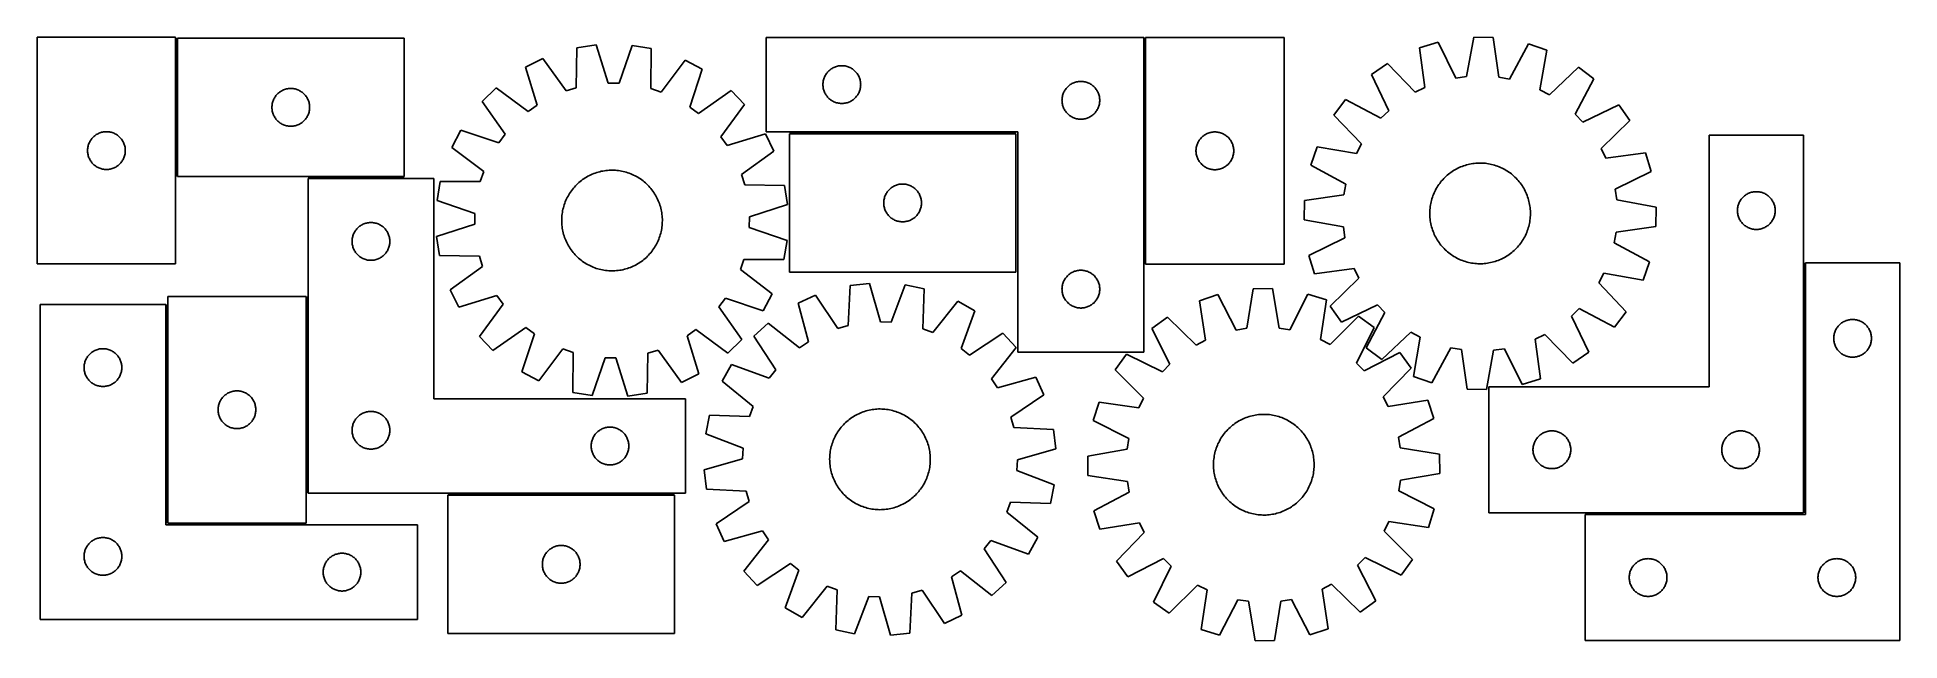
# Model space of a CAD drawing. Header units: millimetres. Extents: x 7 to 1487, y 7 to 486.
import ezdxf

# ---------------------------------------------------------------- set-up
doc = ezdxf.new("R2010")
doc.units = ezdxf.units.MM
doc.layers.add('COMMON', color=5, linetype='CONTINUOUS', true_color=0x0000ff)
doc.layers.add('CUT', color=7, linetype='CONTINUOUS', true_color=0x000000)

msp = doc.modelspace()

# ---------------------------------------------------------------- linework, layer by layer
at = {"layer": 'COMMON'}
for p, q in [((117.38229, 485.19339), (117.38229, 375.19339)), ((886.840297, 485.672394), (886.840297, 305.672394)), ((784.408173, 410.048131), (604.408173, 410.048131)), ((221.85006, 374.443389), (298.132291, 374.443389)), ((1411.188781, 306.722443), (1411.188781, 108.222444)), ((109.600058, 273.503936), (109.600058, 100.003937)), ((221.10006, 123.693389), (221.10006, 280.003937)), ((513.081269, 122.943389), (333.081269, 122.943389)), ((1410.438781, 107.472444), (1236.938782, 107.472444)), ((110.350059, 99.253936), (220.350059, 99.253936))]:
    msp.add_line(p, q, dxfattribs=at)
at = {"layer": 'CUT'}
for p, q in [((6.63229, 485.86356), (6.63229, 305.86356)), ((116.63229, 485.86356), (6.63229, 485.86356)), ((116.63229, 305.86356), (116.63229, 485.86356)), ((298.132291, 485.19339), (118.132291, 485.19339)), ((118.132291, 485.19339), (118.132291, 375.19339)), ((298.132291, 375.19339), (298.132291, 485.19339)), ((435.621043, 477.521521), (435.069873, 445.76194)), ((450.845087, 479.748406), (435.621043, 477.521521)), ((460.469749, 449.477288), (450.845087, 479.748406)), ((479.381936, 479.410644), (469.043493, 449.375809)), ((494.549008, 476.824049), (479.381936, 479.410644)), ((494.348316, 445.06032), (494.549008, 476.824049)), ((886.090297, 485.798131), (586.090297, 485.798131)), ((586.090297, 485.798131), (586.090297, 410.798131)), ((886.090297, 235.798131), (886.090297, 485.798131)), ((997.590298, 485.672394), (887.590298, 485.672394)), ((887.590298, 485.672394), (887.590298, 305.672394)), ((997.590298, 305.672394), (997.590298, 485.672394)), ((1120.073731, 481.939509), (1105.353462, 477.462431)), ((1105.353462, 477.462431), (1109.554885, 445.977152)), ((1134.114259, 453.446733), (1120.073731, 481.939509)), ((1148.340577, 485.870313), (1142.606882, 454.627722)), ((1163.723878, 485.579454), (1148.340577, 485.870313)), ((1168.272462, 454.142451), (1163.723878, 485.579454)), ((1191.821931, 480.582934), (1176.714372, 452.641273)), ((1206.36244, 475.552609), (1191.821931, 480.582934)), ((1200.973832, 444.248653), (1206.36244, 475.552609)), ((408.376513, 469.024381), (394.585732, 462.201999)), ((394.585732, 462.201999), (403.875788, 431.826522)), ((426.8844, 443.20902), (408.376513, 469.024381)), ((521.58479, 467.684447), (502.471071, 442.314376)), ((535.210231, 460.537566), (521.58479, 467.684447)), ((525.203829, 430.390482), (535.210231, 460.537566)), ((635.348014, 458.767294), (635.901197, 459.306412)), ((635.901197, 459.306412), (636.481399, 459.816338)), ((636.481399, 459.816338), (637.087083, 460.29572)), ((637.087083, 460.29572), (637.716641, 460.743286)), ((637.716641, 460.743286), (638.368405, 461.157851)), ((638.368405, 461.157851), (639.040646, 461.538313)), ((639.040646, 461.538313), (639.731581, 461.883665)), ((639.731581, 461.883665), (640.439379, 462.192991)), ((640.439379, 462.192991), (641.162161, 462.46547)), ((641.162161, 462.46547), (641.898013, 462.700379)), ((641.898013, 462.700379), (642.644981, 462.897097)), ((642.644981, 462.897097), (643.401086, 463.055101)), ((643.401086, 463.055101), (644.164322, 463.173971)), ((644.164322, 463.173971), (644.932665, 463.253394)), ((644.932665, 463.253394), (645.704078, 463.293158)), ((645.704078, 463.293158), (646.476516, 463.293158)), ((646.476516, 463.293158), (647.247929, 463.253394)), ((647.247929, 463.253394), (648.016272, 463.173971)), ((648.016272, 463.173971), (648.779508, 463.055101)), ((648.779508, 463.055101), (649.535613, 462.897097)), ((649.535613, 462.897097), (650.282582, 462.700379)), ((650.282582, 462.700379), (651.018433, 462.46547)), ((651.018433, 462.46547), (651.741215, 462.192991)), ((651.741215, 462.192991), (652.449013, 461.883665)), ((652.449013, 461.883665), (653.139948, 461.538313)), ((653.139948, 461.538313), (653.812189, 461.157851)), ((653.812189, 461.157851), (654.463953, 460.743286)), ((654.463953, 460.743286), (655.093511, 460.29572)), ((655.093511, 460.29572), (655.699195, 459.816338)), ((655.699195, 459.816338), (656.279397, 459.306412)), ((656.279397, 459.306412), (656.83258, 458.767294)), ((1079.684778, 464.989079), (1067.068464, 456.182312)), ((1101.842866, 442.229601), (1079.684778, 464.989079)), ((1231.541267, 462.11786), (1208.538676, 440.212255)), ((1243.815656, 452.840473), (1231.541267, 462.11786)), ((202.481372, 444.08825), (203.204155, 444.360728)), ((203.204155, 444.360728), (203.940006, 444.595638)), ((203.940006, 444.595638), (204.686975, 444.792356)), ((204.686975, 444.792356), (205.44308, 444.950359)), ((205.44308, 444.950359), (206.206316, 445.06923)), ((206.206316, 445.06923), (206.974659, 445.148653)), ((206.974659, 445.148653), (207.746072, 445.188417)), ((207.746072, 445.188417), (208.51851, 445.188417)), ((208.51851, 445.188417), (209.289923, 445.148653)), ((209.289923, 445.148653), (210.058266, 445.06923)), ((210.058266, 445.06923), (210.821502, 444.950359)), ((210.821502, 444.950359), (211.577607, 444.792356)), ((211.577607, 444.792356), (212.324575, 444.595638)), ((212.324575, 444.595638), (213.060427, 444.360728)), ((213.060427, 444.360728), (213.783209, 444.08825)), ((371.300404, 445.701715), (360.292824, 434.951659)), ((396.879836, 426.8691), (371.300404, 445.701715)), ((435.069873, 445.76194), (426.8844, 443.20902)), ((469.043493, 449.375809), (460.469749, 449.477288)), ((502.471071, 442.314376), (494.348316, 445.06032)), ((631.090297, 448.298131), (631.110186, 449.070313)), ((631.110186, 447.52595), (631.090297, 448.298131)), ((631.110186, 449.070313), (631.169799, 449.840446)), ((631.169799, 446.755816), (631.110186, 447.52595)), ((631.169799, 449.840446), (631.268979, 450.60649)), ((631.268979, 445.989773), (631.169799, 446.755816)), ((631.268979, 450.60649), (631.407462, 451.366412)), ((631.407462, 445.22985), (631.268979, 445.989773)), ((631.407462, 451.366412), (631.584881, 452.118198)), ((631.584881, 444.478064), (631.407462, 445.22985)), ((631.584881, 452.118198), (631.800766, 452.859854)), ((631.800766, 443.736409), (631.584881, 444.478064)), ((631.800766, 452.859854), (632.054545, 453.589413)), ((632.054545, 453.589413), (632.345544, 454.30494)), ((632.345544, 454.30494), (632.672991, 455.004538)), ((632.672991, 455.004538), (633.036018, 455.686352)), ((633.036018, 455.686352), (633.433664, 456.348574)), ((633.433664, 456.348574), (633.864872, 456.989448)), ((633.864872, 456.989448), (634.3285, 457.607273)), ((634.3285, 457.607273), (634.823318, 458.200413)), ((634.823318, 458.200413), (635.348014, 458.767294)), ((656.83258, 458.767294), (657.357276, 458.200413)), ((657.357276, 458.200413), (657.852094, 457.607273)), ((657.852094, 457.607273), (658.315722, 456.989448)), ((658.315722, 456.989448), (658.74693, 456.348574)), ((658.74693, 456.348574), (659.144576, 455.686352)), ((659.144576, 455.686352), (659.507603, 455.004538)), ((659.507603, 455.004538), (659.835051, 454.30494)), ((659.835051, 454.30494), (660.126049, 453.589413)), ((660.126049, 453.589413), (660.379828, 452.859854)), ((660.379828, 452.859854), (660.595713, 452.118198)), ((660.595713, 444.478064), (660.379828, 443.736409)), ((660.595713, 452.118198), (660.773132, 451.366412)), ((660.773132, 445.22985), (660.595713, 444.478064)), ((660.773132, 451.366412), (660.911616, 450.60649)), ((660.911616, 445.989773), (660.773132, 445.22985)), ((660.911616, 450.60649), (661.010795, 449.840446)), ((661.010795, 446.755816), (660.911616, 445.989773)), ((661.010795, 449.840446), (661.070408, 449.070313)), ((661.070408, 447.52595), (661.010795, 446.755816)), ((661.070408, 449.070313), (661.090297, 448.298131)), ((661.090297, 448.298131), (661.070408, 447.52595)), ((823.433664, 443.848574), (823.864872, 444.489448)), ((823.864872, 444.489448), (824.3285, 445.107273)), ((824.3285, 445.107273), (824.823318, 445.700413)), ((824.823318, 445.700413), (825.348014, 446.267294)), ((825.348014, 446.267294), (825.901197, 446.806412)), ((825.901197, 446.806412), (826.481399, 447.316338)), ((826.481399, 447.316338), (827.087083, 447.79572)), ((827.087083, 447.79572), (827.716641, 448.243286)), ((827.716641, 448.243286), (828.368405, 448.657851)), ((828.368405, 448.657851), (829.040646, 449.038313)), ((829.040646, 449.038313), (829.731581, 449.383665)), ((829.731581, 449.383665), (830.439379, 449.692991)), ((830.439379, 449.692991), (831.162161, 449.96547)), ((831.162161, 449.96547), (831.898013, 450.200379)), ((831.898013, 450.200379), (832.644981, 450.397097)), ((832.644981, 450.397097), (833.401086, 450.555101)), ((833.401086, 450.555101), (834.164322, 450.673971)), ((834.164322, 450.673971), (834.932665, 450.753394)), ((834.932665, 450.753394), (835.704078, 450.793158)), ((835.704078, 450.793158), (836.476516, 450.793158)), ((836.476516, 450.793158), (837.247929, 450.753394)), ((837.247929, 450.753394), (838.016272, 450.673971)), ((838.016272, 450.673971), (838.779508, 450.555101)), ((838.779508, 450.555101), (839.535613, 450.397097)), ((839.535613, 450.397097), (840.282582, 450.200379)), ((840.282582, 450.200379), (841.018433, 449.96547)), ((841.018433, 449.96547), (841.741215, 449.692991)), ((841.741215, 449.692991), (842.449013, 449.383665)), ((842.449013, 449.383665), (843.139948, 449.038313)), ((843.139948, 449.038313), (843.812189, 448.657851)), ((843.812189, 448.657851), (844.463953, 448.243286)), ((844.463953, 448.243286), (845.093511, 447.79572)), ((845.093511, 447.79572), (845.699195, 447.316338)), ((845.699195, 447.316338), (846.279397, 446.806412)), ((846.279397, 446.806412), (846.83258, 446.267294)), ((846.83258, 446.267294), (847.357276, 445.700413)), ((847.357276, 445.700413), (847.852094, 445.107273)), ((847.852094, 445.107273), (848.315722, 444.489448)), ((848.315722, 444.489448), (848.74693, 443.848574)), ((1067.068464, 456.182312), (1080.793741, 427.536343)), ((1109.554885, 445.977152), (1101.842866, 442.229601)), ((1142.606882, 454.627722), (1134.114259, 453.446733)), ((1176.714372, 452.641273), (1168.272462, 454.142451)), ((1208.538676, 440.212255), (1200.973832, 444.248653)), ((1229.017332, 424.733813), (1243.815656, 452.840473)), ((193.132291, 430.19339), (193.15218, 430.965571)), ((193.15218, 429.421209), (193.132291, 430.19339)), ((193.15218, 430.965571), (193.211793, 431.735705)), ((193.211793, 428.651075), (193.15218, 429.421209)), ((193.211793, 431.735705), (193.310972, 432.501749)), ((193.310972, 432.501749), (193.449456, 433.261671)), ((193.449456, 433.261671), (193.626875, 434.013457)), ((193.626875, 434.013457), (193.84276, 434.755113)), ((193.84276, 434.755113), (194.096539, 435.484671)), ((194.096539, 435.484671), (194.387537, 436.200199)), ((194.387537, 436.200199), (194.714985, 436.899797)), ((194.714985, 436.899797), (195.078012, 437.581611)), ((195.078012, 437.581611), (195.475657, 438.243833)), ((195.475657, 438.243833), (195.906866, 438.884707)), ((195.906866, 438.884707), (196.370494, 439.502532)), ((196.370494, 439.502532), (196.865312, 440.095672)), ((196.865312, 440.095672), (197.390008, 440.662552)), ((197.390008, 440.662552), (197.943191, 441.201671)), ((197.943191, 441.201671), (198.523393, 441.711597)), ((198.523393, 441.711597), (199.129077, 442.190979)), ((199.129077, 442.190979), (199.758635, 442.638545)), ((199.758635, 442.638545), (200.410399, 443.053109)), ((200.410399, 443.053109), (201.08264, 443.433572)), ((201.08264, 443.433572), (201.773575, 443.778924)), ((201.773575, 443.778924), (202.481372, 444.08825)), ((213.783209, 444.08825), (214.491007, 443.778924)), ((214.491007, 443.778924), (215.181942, 443.433572)), ((215.181942, 443.433572), (215.854183, 443.053109)), ((215.854183, 443.053109), (216.505947, 442.638545)), ((216.505947, 442.638545), (217.135505, 442.190979)), ((217.135505, 442.190979), (217.741189, 441.711597)), ((217.741189, 441.711597), (218.321391, 441.201671)), ((218.321391, 441.201671), (218.874574, 440.662552)), ((218.874574, 440.662552), (219.39927, 440.095672)), ((219.39927, 440.095672), (219.894088, 439.502532)), ((219.894088, 439.502532), (220.357716, 438.884707)), ((220.357716, 438.884707), (220.788924, 438.243833)), ((220.788924, 438.243833), (221.18657, 437.581611)), ((221.18657, 437.581611), (221.549597, 436.899797)), ((221.549597, 436.899797), (221.877044, 436.200199)), ((221.877044, 436.200199), (222.168043, 435.484671)), ((222.168043, 435.484671), (222.421822, 434.755113)), ((222.421822, 434.755113), (222.637707, 434.013457)), ((222.637707, 434.013457), (222.815126, 433.261671)), ((222.815126, 433.261671), (222.953609, 432.501749)), ((222.953609, 432.501749), (223.052789, 431.735705)), ((223.052789, 431.735705), (223.112402, 430.965571)), ((223.112402, 429.421209), (223.052789, 428.651075)), ((223.112402, 430.965571), (223.132291, 430.19339)), ((223.132291, 430.19339), (223.112402, 429.421209)), ((360.292824, 434.951659), (378.514731, 408.933649)), ((403.875788, 431.826522), (396.879836, 426.8691)), ((532.080485, 425.268864), (525.203829, 430.390482)), ((558.098495, 443.490772), (532.080485, 425.268864)), ((550.015937, 406.903759), (568.848552, 432.483192)), ((568.848552, 432.483192), (558.098495, 443.490772)), ((632.054545, 443.00685), (631.800766, 443.736409)), ((632.345544, 442.291323), (632.054545, 443.00685)), ((632.672991, 441.591724), (632.345544, 442.291323)), ((633.036018, 440.90991), (632.672991, 441.591724)), ((633.433664, 440.247688), (633.036018, 440.90991)), ((633.864872, 439.606815), (633.433664, 440.247688)), ((634.3285, 438.988989), (633.864872, 439.606815)), ((634.823318, 438.395849), (634.3285, 438.988989)), ((635.348014, 437.828969), (634.823318, 438.395849)), ((635.901197, 437.289851), (635.348014, 437.828969)), ((636.481399, 436.779925), (635.901197, 437.289851)), ((637.087083, 436.300543), (636.481399, 436.779925)), ((637.716641, 435.852976), (637.087083, 436.300543)), ((638.368405, 435.438412), (637.716641, 435.852976)), ((639.040646, 435.057949), (638.368405, 435.438412)), ((639.731581, 434.712597), (639.040646, 435.057949)), ((640.439379, 434.403272), (639.731581, 434.712597)), ((641.162161, 434.130793), (640.439379, 434.403272)), ((641.898013, 433.895883), (641.162161, 434.130793)), ((642.644981, 433.699166), (641.898013, 433.895883)), ((643.401086, 433.541162), (642.644981, 433.699166)), ((644.164322, 433.422291), (643.401086, 433.541162)), ((644.932665, 433.342868), (644.164322, 433.422291)), ((645.704078, 433.303104), (644.932665, 433.342868)), ((646.476516, 433.303104), (645.704078, 433.303104)), ((647.247929, 433.342868), (646.476516, 433.303104)), ((648.016272, 433.422291), (647.247929, 433.342868)), ((648.779508, 433.541162), (648.016272, 433.422291)), ((649.535613, 433.699166), (648.779508, 433.541162)), ((650.282582, 433.895883), (649.535613, 433.699166)), ((651.018433, 434.130793), (650.282582, 433.895883)), ((651.741215, 434.403272), (651.018433, 434.130793)), ((652.449013, 434.712597), (651.741215, 434.403272)), ((653.139948, 435.057949), (652.449013, 434.712597)), ((653.812189, 435.438412), (653.139948, 435.057949)), ((654.463953, 435.852976), (653.812189, 435.438412)), ((655.093511, 436.300543), (654.463953, 435.852976)), ((655.699195, 436.779925), (655.093511, 436.300543)), ((656.279397, 437.289851), (655.699195, 436.779925)), ((656.83258, 437.828969), (656.279397, 437.289851)), ((657.357276, 438.395849), (656.83258, 437.828969)), ((657.852094, 438.988989), (657.357276, 438.395849)), ((658.315722, 439.606815), (657.852094, 438.988989)), ((658.74693, 440.247688), (658.315722, 439.606815)), ((659.144576, 440.90991), (658.74693, 440.247688)), ((659.507603, 441.591724), (659.144576, 440.90991)), ((659.835051, 442.291323), (659.507603, 441.591724)), ((660.126049, 443.00685), (659.835051, 442.291323)), ((660.379828, 443.736409), (660.126049, 443.00685)), ((821.090297, 435.798131), (821.110186, 436.570313)), ((821.110186, 435.02595), (821.090297, 435.798131)), ((821.110186, 436.570313), (821.169799, 437.340446)), ((821.169799, 434.255816), (821.110186, 435.02595)), ((821.169799, 437.340446), (821.268979, 438.10649)), ((821.268979, 433.489773), (821.169799, 434.255816)), ((821.268979, 438.10649), (821.407462, 438.866412)), ((821.407462, 432.72985), (821.268979, 433.489773)), ((821.407462, 438.866412), (821.584881, 439.618198)), ((821.584881, 431.978064), (821.407462, 432.72985)), ((821.584881, 439.618198), (821.800766, 440.359854)), ((821.800766, 431.236409), (821.584881, 431.978064)), ((821.800766, 440.359854), (822.054545, 441.089413)), ((822.054545, 430.50685), (821.800766, 431.236409)), ((822.054545, 441.089413), (822.345544, 441.80494)), ((822.345544, 429.791323), (822.054545, 430.50685)), ((822.345544, 441.80494), (822.672991, 442.504538)), ((822.672991, 429.091724), (822.345544, 429.791323)), ((822.672991, 442.504538), (823.036018, 443.186352)), ((823.036018, 443.186352), (823.433664, 443.848574)), ((848.74693, 443.848574), (849.144576, 443.186352)), ((849.144576, 443.186352), (849.507603, 442.504538)), ((849.507603, 442.504538), (849.835051, 441.80494)), ((849.835051, 429.791323), (849.507603, 429.091724)), ((849.835051, 441.80494), (850.126049, 441.089413)), ((850.126049, 430.50685), (849.835051, 429.791323)), ((850.126049, 441.089413), (850.379828, 440.359854)), ((850.379828, 431.236409), (850.126049, 430.50685)), ((850.379828, 440.359854), (850.595713, 439.618198)), ((850.595713, 431.978064), (850.379828, 431.236409)), ((850.595713, 439.618198), (850.773132, 438.866412)), ((850.773132, 432.72985), (850.595713, 431.978064)), ((850.773132, 438.866412), (850.911616, 438.10649)), ((850.911616, 433.489773), (850.773132, 432.72985)), ((850.911616, 438.10649), (851.010795, 437.340446)), ((851.010795, 434.255816), (850.911616, 433.489773)), ((851.010795, 437.340446), (851.070408, 436.570313)), ((851.070408, 435.02595), (851.010795, 434.255816)), ((851.070408, 436.570313), (851.090297, 435.798131)), ((851.090297, 435.798131), (851.070408, 435.02595)), ((1046.510573, 436.38739), (1037.233185, 424.113)), ((1074.617233, 421.589065), (1046.510573, 436.38739)), ((1263.610578, 432.282582), (1234.96461, 418.557305)), ((1272.417346, 419.666267), (1263.610578, 432.282582)), ((193.310972, 427.885031), (193.211793, 428.651075)), ((193.449456, 427.125109), (193.310972, 427.885031)), ((193.626875, 426.373323), (193.449456, 427.125109)), ((193.84276, 425.631668), (193.626875, 426.373323)), ((194.096539, 424.902109), (193.84276, 425.631668)), ((194.387537, 424.186581), (194.096539, 424.902109)), ((194.714985, 423.486983), (194.387537, 424.186581)), ((195.078012, 422.805169), (194.714985, 423.486983)), ((195.475657, 422.142947), (195.078012, 422.805169)), ((195.906866, 421.502074), (195.475657, 422.142947)), ((196.370494, 420.884248), (195.906866, 421.502074)), ((196.865312, 420.291108), (196.370494, 420.884248)), ((197.390008, 419.724228), (196.865312, 420.291108)), ((197.943191, 419.18511), (197.390008, 419.724228)), ((198.523393, 418.675183), (197.943191, 419.18511)), ((199.129077, 418.195801), (198.523393, 418.675183)), ((199.758635, 417.748235), (199.129077, 418.195801)), ((200.410399, 417.333671), (199.758635, 417.748235)), ((201.08264, 416.953208), (200.410399, 417.333671)), ((201.773575, 416.607856), (201.08264, 416.953208)), ((202.481372, 416.298531), (201.773575, 416.607856)), ((203.204155, 416.026052), (202.481372, 416.298531)), ((203.940006, 415.791142), (203.204155, 416.026052)), ((204.686975, 415.594424), (203.940006, 415.791142)), ((205.44308, 415.436421), (204.686975, 415.594424)), ((206.206316, 415.31755), (205.44308, 415.436421)), ((206.974659, 415.238127), (206.206316, 415.31755)), ((207.746072, 415.198363), (206.974659, 415.238127)), ((208.51851, 415.198363), (207.746072, 415.198363)), ((209.289923, 415.238127), (208.51851, 415.198363)), ((210.058266, 415.31755), (209.289923, 415.238127)), ((210.821502, 415.436421), (210.058266, 415.31755)), ((211.577607, 415.594424), (210.821502, 415.436421)), ((212.324575, 415.791142), (211.577607, 415.594424)), ((213.060427, 416.026052), (212.324575, 415.791142)), ((213.783209, 416.298531), (213.060427, 416.026052)), ((214.491007, 416.607856), (213.783209, 416.298531)), ((215.181942, 416.953208), (214.491007, 416.607856)), ((215.854183, 417.333671), (215.181942, 416.953208)), ((216.505947, 417.748235), (215.854183, 417.333671)), ((217.135505, 418.195801), (216.505947, 417.748235)), ((217.741189, 418.675183), (217.135505, 418.195801)), ((218.321391, 419.18511), (217.741189, 418.675183)), ((218.874574, 419.724228), (218.321391, 419.18511)), ((219.39927, 420.291108), (218.874574, 419.724228)), ((219.894088, 420.884248), (219.39927, 420.291108)), ((220.357716, 421.502074), (219.894088, 420.884248)), ((220.788924, 422.142947), (220.357716, 421.502074)), ((221.18657, 422.805169), (220.788924, 422.142947)), ((221.549597, 423.486983), (221.18657, 422.805169)), ((221.877044, 424.186581), (221.549597, 423.486983)), ((222.168043, 424.902109), (221.877044, 424.186581)), ((222.421822, 425.631668), (222.168043, 424.902109)), ((222.637707, 426.373323), (222.421822, 425.631668)), ((222.815126, 427.125109), (222.637707, 426.373323)), ((222.953609, 427.885031), (222.815126, 427.125109)), ((223.052789, 428.651075), (222.953609, 427.885031)), ((823.036018, 428.40991), (822.672991, 429.091724)), ((823.433664, 427.747688), (823.036018, 428.40991)), ((823.864872, 427.106815), (823.433664, 427.747688)), ((824.3285, 426.488989), (823.864872, 427.106815)), ((824.823318, 425.895849), (824.3285, 426.488989)), ((825.348014, 425.328969), (824.823318, 425.895849)), ((825.901197, 424.789851), (825.348014, 425.328969)), ((826.481399, 424.279925), (825.901197, 424.789851)), ((827.087083, 423.800543), (826.481399, 424.279925)), ((827.716641, 423.352976), (827.087083, 423.800543)), ((828.368405, 422.938412), (827.716641, 423.352976)), ((829.040646, 422.557949), (828.368405, 422.938412)), ((829.731581, 422.212597), (829.040646, 422.557949)), ((830.439379, 421.903272), (829.731581, 422.212597)), ((831.162161, 421.630793), (830.439379, 421.903272)), ((831.898013, 421.395883), (831.162161, 421.630793)), ((832.644981, 421.199166), (831.898013, 421.395883)), ((833.401086, 421.041162), (832.644981, 421.199166)), ((834.164322, 420.922291), (833.401086, 421.041162)), ((834.932665, 420.842868), (834.164322, 420.922291)), ((835.704078, 420.803104), (834.932665, 420.842868)), ((836.476516, 420.803104), (835.704078, 420.803104)), ((837.247929, 420.842868), (836.476516, 420.803104)), ((838.016272, 420.922291), (837.247929, 420.842868)), ((838.779508, 421.041162), (838.016272, 420.922291)), ((839.535613, 421.199166), (838.779508, 421.041162)), ((840.282582, 421.395883), (839.535613, 421.199166)), ((841.018433, 421.630793), (840.282582, 421.395883)), ((841.741215, 421.903272), (841.018433, 421.630793)), ((842.449013, 422.212597), (841.741215, 421.903272)), ((843.139948, 422.557949), (842.449013, 422.212597)), ((843.812189, 422.938412), (843.139948, 422.557949)), ((844.463953, 423.352976), (843.812189, 422.938412)), ((845.093511, 423.800543), (844.463953, 423.352976)), ((845.699195, 424.279925), (845.093511, 423.800543)), ((846.279397, 424.789851), (845.699195, 424.279925)), ((846.83258, 425.328969), (846.279397, 424.789851)), ((847.357276, 425.895849), (846.83258, 425.328969)), ((847.852094, 426.488989), (847.357276, 425.895849)), ((848.315722, 427.106815), (847.852094, 426.488989)), ((848.74693, 427.747688), (848.315722, 427.106815)), ((849.144576, 428.40991), (848.74693, 427.747688)), ((849.507603, 429.091724), (849.144576, 428.40991)), ((1037.233185, 424.113), (1059.138791, 401.110409)), ((1080.793741, 427.536343), (1074.617233, 421.589065)), ((1234.96461, 418.557305), (1229.017332, 424.733813)), ((1249.657867, 397.508179), (1272.417346, 419.666267)), ((47.033324, 399.308876), (47.230042, 400.055845)), ((47.230042, 400.055845), (47.464951, 400.791696)), ((47.464951, 400.791696), (47.73743, 401.514479)), ((47.73743, 401.514479), (48.046756, 402.222276)), ((48.046756, 402.222276), (48.392108, 402.913211)), ((48.392108, 402.913211), (48.77257, 403.585452)), ((48.77257, 403.585452), (49.187135, 404.237216)), ((49.187135, 404.237216), (49.634701, 404.866774)), ((49.634701, 404.866774), (50.114083, 405.472458)), ((50.114083, 405.472458), (50.624009, 406.05266)), ((50.624009, 406.05266), (51.163128, 406.605843)), ((51.163128, 406.605843), (51.730008, 407.130539)), ((51.730008, 407.130539), (52.323148, 407.625357)), ((52.323148, 407.625357), (52.940973, 408.088985)), ((52.940973, 408.088985), (53.581847, 408.520194)), ((53.581847, 408.520194), (54.244069, 408.917839)), ((54.244069, 408.917839), (54.925883, 409.280866)), ((54.925883, 409.280866), (55.625481, 409.608314)), ((55.625481, 409.608314), (56.341009, 409.899313)), ((56.341009, 409.899313), (57.070567, 410.153091)), ((57.070567, 410.153091), (57.812223, 410.368976)), ((57.812223, 410.368976), (58.564009, 410.546396)), ((58.564009, 410.546396), (59.323931, 410.684879)), ((59.323931, 410.684879), (60.089975, 410.784058)), ((60.089975, 410.784058), (60.860109, 410.843672)), ((60.860109, 410.843672), (61.63229, 410.86356)), ((61.63229, 410.86356), (62.404471, 410.843672)), ((62.404471, 410.843672), (63.174605, 410.784058)), ((63.174605, 410.784058), (63.940649, 410.684879)), ((63.940649, 410.684879), (64.700571, 410.546396)), ((64.700571, 410.546396), (65.452357, 410.368976)), ((65.452357, 410.368976), (66.194012, 410.153091)), ((66.194012, 410.153091), (66.923571, 409.899313)), ((66.923571, 409.899313), (67.639098, 409.608314)), ((67.639098, 409.608314), (68.338697, 409.280866)), ((68.338697, 409.280866), (69.020511, 408.917839)), ((69.020511, 408.917839), (69.682733, 408.520194)), ((69.682733, 408.520194), (70.323606, 408.088985)), ((70.323606, 408.088985), (70.941432, 407.625357)), ((70.941432, 407.625357), (71.534572, 407.130539)), ((71.534572, 407.130539), (72.101452, 406.605843)), ((72.101452, 406.605843), (72.64057, 406.05266)), ((72.64057, 406.05266), (73.150497, 405.472458)), ((73.150497, 405.472458), (73.629879, 404.866774)), ((73.629879, 404.866774), (74.077445, 404.237216)), ((74.077445, 404.237216), (74.492009, 403.585452)), ((74.492009, 403.585452), (74.872472, 402.913211)), ((74.872472, 402.913211), (75.217824, 402.222276)), ((75.217824, 402.222276), (75.527149, 401.514479)), ((75.527149, 401.514479), (75.799628, 400.791696)), ((75.799628, 400.791696), (76.034538, 400.055845)), ((76.034538, 400.055845), (76.231255, 399.308876)), ((343.246029, 412.063395), (336.099149, 398.437954)), ((373.393113, 402.056992), (343.246029, 412.063395)), ((378.514731, 408.933649), (373.393113, 402.056992)), ((554.973358, 399.907807), (550.015937, 406.903759)), ((585.348835, 409.197864), (554.973358, 399.907807)), ((592.171217, 395.407083), (585.348835, 409.197864)), ((586.090297, 410.798131), (786.090297, 410.798131)), ((784.408173, 409.29813), (604.408173, 409.29813)), ((604.408173, 409.29813), (604.408173, 299.29813)), ((784.408173, 299.29813), (784.408173, 409.29813)), ((786.090297, 410.798131), (786.090297, 235.798131)), ((927.991332, 399.11771), (928.18805, 399.864679)), ((928.18805, 399.864679), (928.42296, 400.60053)), ((928.42296, 400.60053), (928.695439, 401.323313)), ((928.695439, 401.323313), (929.004764, 402.03111)), ((929.004764, 402.03111), (929.350116, 402.722045)), ((929.350116, 402.722045), (929.730579, 403.394286)), ((929.730579, 403.394286), (930.145143, 404.04605)), ((930.145143, 404.04605), (930.592709, 404.675608)), ((930.592709, 404.675608), (931.072091, 405.281292)), ((931.072091, 405.281292), (931.582018, 405.861494)), ((931.582018, 405.861494), (932.121136, 406.414677)), ((932.121136, 406.414677), (932.688016, 406.939373)), ((932.688016, 406.939373), (933.281156, 407.434191)), ((933.281156, 407.434191), (933.898982, 407.897819)), ((933.898982, 407.897819), (934.539855, 408.329028)), ((934.539855, 408.329028), (935.202077, 408.726673)), ((935.202077, 408.726673), (935.883891, 409.0897)), ((935.883891, 409.0897), (936.583489, 409.417148)), ((936.583489, 409.417148), (937.299017, 409.708146)), ((937.299017, 409.708146), (938.028576, 409.961925)), ((938.028576, 409.961925), (938.770231, 410.17781)), ((938.770231, 410.17781), (939.522017, 410.355229)), ((939.522017, 410.355229), (940.281939, 410.493713)), ((940.281939, 410.493713), (941.047983, 410.592892)), ((941.047983, 410.592892), (941.818117, 410.652506)), ((941.818117, 410.652506), (942.590298, 410.672394)), ((942.590298, 410.672394), (943.362479, 410.652506)), ((943.362479, 410.652506), (944.132613, 410.592892)), ((944.132613, 410.592892), (944.898657, 410.493713)), ((944.898657, 410.493713), (945.658579, 410.355229)), ((945.658579, 410.355229), (946.410365, 410.17781)), ((946.410365, 410.17781), (947.152021, 409.961925)), ((947.152021, 409.961925), (947.881579, 409.708146)), ((947.881579, 409.708146), (948.597107, 409.417148)), ((948.597107, 409.417148), (949.296705, 409.0897)), ((949.296705, 409.0897), (949.978519, 408.726673)), ((949.978519, 408.726673), (950.640741, 408.329028)), ((950.640741, 408.329028), (951.281615, 407.897819)), ((951.281615, 407.897819), (951.89944, 407.434191)), ((951.89944, 407.434191), (952.49258, 406.939373)), ((952.49258, 406.939373), (953.05946, 406.414677)), ((953.05946, 406.414677), (953.598579, 405.861494)), ((953.598579, 405.861494), (954.108505, 405.281292)), ((954.108505, 405.281292), (954.587887, 404.675608)), ((954.587887, 404.675608), (955.035453, 404.04605)), ((955.035453, 404.04605), (955.450017, 403.394286)), ((955.450017, 403.394286), (955.83048, 402.722045)), ((955.83048, 402.722045), (956.175832, 402.03111)), ((956.175832, 402.03111), (956.485158, 401.323313)), ((956.485158, 401.323313), (956.757637, 400.60053)), ((956.757637, 400.60053), (956.992546, 399.864679)), ((956.992546, 399.864679), (957.189264, 399.11771)), ((1059.138791, 401.110409), (1055.102392, 393.545565)), ((1410.438781, 408.222444), (1335.438781, 408.222444)), ((1335.438781, 408.222444), (1335.438781, 208.222444)), ((1410.438781, 108.222444), (1410.438781, 408.222444)), ((46.637263, 396.249779), (46.677027, 397.021192)), ((46.637263, 395.477342), (46.637263, 396.249779)), ((46.677027, 394.705928), (46.637263, 395.477342)), ((46.677027, 397.021192), (46.75645, 397.789536)), ((46.75645, 393.937585), (46.677027, 394.705928)), ((46.75645, 397.789536), (46.875321, 398.552772)), ((46.875321, 393.174349), (46.75645, 393.937585)), ((46.875321, 398.552772), (47.033324, 399.308876)), ((47.033324, 392.418244), (46.875321, 393.174349)), ((47.230042, 391.671276), (47.033324, 392.418244)), ((47.464951, 390.935425), (47.230042, 391.671276)), ((47.73743, 390.212642), (47.464951, 390.935425)), ((48.046756, 389.504844), (47.73743, 390.212642)), ((48.392108, 388.813909), (48.046756, 389.504844)), ((48.77257, 388.141668), (48.392108, 388.813909)), ((49.187135, 387.489904), (48.77257, 388.141668)), ((49.634701, 386.860346), (49.187135, 387.489904)), ((50.114083, 386.254663), (49.634701, 386.860346)), ((50.624009, 385.67446), (50.114083, 386.254663)), ((51.163128, 385.121277), (50.624009, 385.67446)), ((51.730008, 384.596581), (51.163128, 385.121277)), ((72.101452, 385.121277), (71.534572, 384.596581)), ((72.64057, 385.67446), (72.101452, 385.121277)), ((73.150497, 386.254663), (72.64057, 385.67446)), ((73.629879, 386.860346), (73.150497, 386.254663)), ((74.077445, 387.489904), (73.629879, 386.860346)), ((74.492009, 388.141668), (74.077445, 387.489904)), ((74.872472, 388.813909), (74.492009, 388.141668)), ((75.217824, 389.504844), (74.872472, 388.813909)), ((75.527149, 390.212642), (75.217824, 389.504844)), ((75.799628, 390.935425), (75.527149, 390.212642)), ((76.034538, 391.671276), (75.799628, 390.935425)), ((76.231255, 392.418244), (76.034538, 391.671276)), ((76.231255, 399.308876), (76.389259, 398.552772)), ((76.389259, 393.174349), (76.231255, 392.418244)), ((76.389259, 398.552772), (76.50813, 397.789536)), ((76.50813, 393.937585), (76.389259, 393.174349)), ((76.50813, 397.789536), (76.587553, 397.021192)), ((76.587553, 394.705928), (76.50813, 393.937585)), ((76.587553, 397.021192), (76.627317, 396.249779)), ((76.627317, 395.477342), (76.587553, 394.705928)), ((76.627317, 396.249779), (76.627317, 395.477342)), ((336.099149, 398.437954), (361.46922, 379.324235)), ((566.355857, 376.899195), (592.171217, 395.407083)), ((927.595271, 396.058613), (927.635035, 396.830026)), ((927.595271, 395.286176), (927.595271, 396.058613)), ((927.635035, 394.514762), (927.595271, 395.286176)), ((927.635035, 396.830026), (927.714458, 397.59837)), ((927.714458, 393.746419), (927.635035, 394.514762)), ((927.714458, 397.59837), (927.833329, 398.361606)), ((927.833329, 392.983183), (927.714458, 393.746419)), ((927.833329, 398.361606), (927.991332, 399.11771)), ((927.991332, 392.227078), (927.833329, 392.983183)), ((928.18805, 391.48011), (927.991332, 392.227078)), ((928.42296, 390.744258), (928.18805, 391.48011)), ((928.695439, 390.021476), (928.42296, 390.744258)), ((929.004764, 389.313678), (928.695439, 390.021476)), ((929.350116, 388.622743), (929.004764, 389.313678)), ((929.730579, 387.950502), (929.350116, 388.622743)), ((930.145143, 387.298738), (929.730579, 387.950502)), ((930.592709, 386.66918), (930.145143, 387.298738)), ((931.072091, 386.063497), (930.592709, 386.66918)), ((931.582018, 385.483294), (931.072091, 386.063497)), ((932.121136, 384.930111), (931.582018, 385.483294)), ((932.688016, 384.405415), (932.121136, 384.930111)), ((953.05946, 384.930111), (952.49258, 384.405415)), ((953.598579, 385.483294), (953.05946, 384.930111)), ((954.108505, 386.063497), (953.598579, 385.483294)), ((954.587887, 386.66918), (954.108505, 386.063497)), ((955.035453, 387.298738), (954.587887, 386.66918)), ((955.450017, 387.950502), (955.035453, 387.298738)), ((955.83048, 388.622743), (955.450017, 387.950502)), ((956.175832, 389.313678), (955.83048, 388.622743)), ((956.485158, 390.021476), (956.175832, 389.313678)), ((956.757637, 390.744258), (956.485158, 390.021476)), ((956.992546, 391.48011), (956.757637, 390.744258)), ((957.189264, 392.227078), (956.992546, 391.48011)), ((957.189264, 399.11771), (957.347267, 398.361606)), ((957.347267, 392.983183), (957.189264, 392.227078)), ((957.347267, 398.361606), (957.466138, 397.59837)), ((957.466138, 393.746419), (957.347267, 392.983183)), ((957.466138, 397.59837), (957.545561, 396.830026)), ((957.545561, 394.514762), (957.466138, 393.746419)), ((957.545561, 396.830026), (957.585325, 396.058613)), ((957.585325, 395.286176), (957.545561, 394.514762)), ((957.585325, 396.058613), (957.585325, 395.286176)), ((1023.798436, 398.934173), (1018.768112, 384.393665)), ((1055.102392, 393.545565), (1023.798436, 398.934173)), ((1143.87082, 384.812281), (1145.095853, 385.092104)), ((1145.095853, 385.092104), (1146.329071, 385.33331)), ((1146.329071, 385.33331), (1147.569257, 385.535661)), ((1147.569257, 385.535661), (1148.815187, 385.698956)), ((1148.815187, 385.698956), (1150.065631, 385.823036)), ((1150.065631, 385.823036), (1151.319356, 385.907777)), ((1151.319356, 385.907777), (1152.575124, 385.953095)), ((1152.575124, 385.953095), (1153.831696, 385.958947)), ((1153.831696, 385.958947), (1155.087831, 385.925326)), ((1155.087831, 385.925326), (1156.342291, 385.852265)), ((1156.342291, 385.852265), (1157.593837, 385.739837)), ((1157.593837, 385.739837), (1158.841233, 385.588152)), ((1158.841233, 385.588152), (1160.08325, 385.39736)), ((1160.08325, 385.39736), (1161.318661, 385.16765)), ((1161.318661, 385.16765), (1162.546247, 384.899248)), ((1162.546247, 384.899248), (1163.764796, 384.592419)), ((1253.405419, 389.796161), (1249.657867, 397.508179)), ((1284.890698, 393.997584), (1253.405419, 389.796161)), ((1289.367776, 379.277315), (1284.890698, 393.997584)), ((52.323148, 384.101763), (51.730008, 384.596581)), ((52.940973, 383.638135), (52.323148, 384.101763)), ((53.581847, 383.206927), (52.940973, 383.638135)), ((54.244069, 382.809282), (53.581847, 383.206927)), ((54.925883, 382.446254), (54.244069, 382.809282)), ((55.625481, 382.118807), (54.925883, 382.446254)), ((56.341009, 381.827808), (55.625481, 382.118807)), ((57.070567, 381.57403), (56.341009, 381.827808)), ((57.812223, 381.358144), (57.070567, 381.57403)), ((58.564009, 381.180725), (57.812223, 381.358144)), ((59.323931, 381.042242), (58.564009, 381.180725)), ((60.089975, 380.943062), (59.323931, 381.042242)), ((60.860109, 380.883449), (60.089975, 380.943062)), ((61.63229, 380.86356), (60.860109, 380.883449)), ((62.404471, 380.883449), (61.63229, 380.86356)), ((63.174605, 380.943062), (62.404471, 380.883449)), ((63.940649, 381.042242), (63.174605, 380.943062)), ((64.700571, 381.180725), (63.940649, 381.042242)), ((65.452357, 381.358144), (64.700571, 381.180725)), ((66.194012, 381.57403), (65.452357, 381.358144)), ((66.923571, 381.827808), (66.194012, 381.57403)), ((67.639098, 382.118807), (66.923571, 381.827808)), ((68.338697, 382.446254), (67.639098, 382.118807)), ((69.020511, 382.809282), (68.338697, 382.446254)), ((69.682733, 383.206927), (69.020511, 382.809282)), ((70.323606, 383.638135), (69.682733, 383.206927)), ((70.941432, 384.101763), (70.323606, 383.638135)), ((71.534572, 384.596581), (70.941432, 384.101763)), ((118.132291, 375.19339), (298.132291, 375.19339)), ((321.85006, 373.693389), (221.85006, 373.693389)), ((221.85006, 373.693389), (221.85006, 123.693389)), ((321.85006, 198.693389), (321.85006, 373.693389)), ((326.959546, 371.402172), (324.372952, 356.2351)), ((358.723275, 371.201479), (326.959546, 371.402172)), ((361.46922, 379.324235), (358.723275, 371.201479)), ((436.199643, 369.585914), (437.132413, 370.427904)), ((437.132413, 370.427904), (438.091169, 371.24018)), ((438.091169, 371.24018), (439.074967, 372.02194)), ((439.074967, 372.02194), (440.082835, 372.772413)), ((440.082835, 372.772413), (441.113779, 373.490857)), ((441.113779, 373.490857), (442.16678, 374.176564)), ((442.16678, 374.176564), (443.240801, 374.828857)), ((443.240801, 374.828857), (444.334781, 375.447092)), ((444.334781, 375.447092), (445.44764, 376.03066)), ((445.44764, 376.03066), (446.578281, 376.578984)), ((446.578281, 376.578984), (447.725587, 377.091523)), ((447.725587, 377.091523), (448.888425, 377.567771)), ((448.888425, 377.567771), (450.06565, 378.007259)), ((450.06565, 378.007259), (451.256098, 378.409552)), ((451.256098, 378.409552), (452.458595, 378.774254)), ((452.458595, 378.774254), (453.671954, 379.101005)), ((453.671954, 379.101005), (454.894979, 379.389482)), ((454.894979, 379.389482), (456.12646, 379.6394)), ((456.12646, 379.6394), (457.365185, 379.850514)), ((457.365185, 379.850514), (458.609929, 380.022614)), ((458.609929, 380.022614), (459.859465, 380.15553)), ((459.859465, 380.15553), (461.112559, 380.249132)), ((461.112559, 380.249132), (462.367976, 380.303328)), ((462.367976, 380.303328), (463.624475, 380.318063)), ((463.624475, 380.318063), (464.880816, 380.293323)), ((464.880816, 380.293323), (466.135761, 380.229132)), ((466.135761, 380.229132), (467.38807, 380.125555)), ((467.38807, 380.125555), (468.636508, 379.982693)), ((468.636508, 379.982693), (469.879843, 379.800687)), ((469.879843, 379.800687), (471.116847, 379.579716)), ((471.116847, 379.579716), (472.3463, 379.32)), ((472.3463, 379.32), (473.566988, 379.021793)), ((473.566988, 379.021793), (474.777707, 378.685391)), ((474.777707, 378.685391), (475.977262, 378.311125)), ((475.977262, 378.311125), (477.164469, 377.899365)), ((477.164469, 377.899365), (478.338156, 377.450517)), ((478.338156, 377.450517), (479.497166, 376.965025)), ((479.497166, 376.965025), (480.640354, 376.443366)), ((480.640354, 376.443366), (481.766592, 375.886056)), ((481.766592, 375.886056), (482.87477, 375.293646)), ((482.87477, 375.293646), (483.963792, 374.666719)), ((483.963792, 374.666719), (485.032584, 374.005894)), ((485.032584, 374.005894), (486.080093, 373.311824)), ((486.080093, 373.311824), (487.105283, 372.585193)), ((487.105283, 372.585193), (488.107143, 371.826719)), ((488.107143, 371.826719), (489.084684, 371.03715)), ((489.084684, 371.03715), (490.036943, 370.217265)), ((490.036943, 370.217265), (490.962978, 369.367874)), ((568.908777, 368.713722), (566.355857, 376.899195)), ((933.281156, 383.910597), (932.688016, 384.405415)), ((933.898982, 383.446969), (933.281156, 383.910597)), ((934.539855, 383.015761), (933.898982, 383.446969)), ((935.202077, 382.618116), (934.539855, 383.015761)), ((935.883891, 382.255088), (935.202077, 382.618116)), ((936.583489, 381.927641), (935.883891, 382.255088)), ((937.299017, 381.636642), (936.583489, 381.927641)), ((938.028576, 381.382863), (937.299017, 381.636642)), ((938.770231, 381.166978), (938.028576, 381.382863)), ((939.522017, 380.989559), (938.770231, 381.166978)), ((940.281939, 380.851076), (939.522017, 380.989559)), ((941.047983, 380.751896), (940.281939, 380.851076)), ((941.818117, 380.692283), (941.047983, 380.751896)), ((942.590298, 380.672394), (941.818117, 380.692283)), ((943.362479, 380.692283), (942.590298, 380.672394)), ((944.132613, 380.751896), (943.362479, 380.692283)), ((944.898657, 380.851076), (944.132613, 380.751896)), ((945.658579, 380.989559), (944.898657, 380.851076)), ((946.410365, 381.166978), (945.658579, 380.989559)), ((947.152021, 381.382863), (946.410365, 381.166978)), ((947.881579, 381.636642), (947.152021, 381.382863)), ((948.597107, 381.927641), (947.881579, 381.636642)), ((949.296705, 382.255088), (948.597107, 381.927641)), ((949.978519, 382.618116), (949.296705, 382.255088)), ((950.640741, 383.015761), (949.978519, 382.618116)), ((951.281615, 383.446969), (950.640741, 383.015761)), ((951.89944, 383.910597), (951.281615, 383.446969)), ((952.49258, 384.405415), (951.89944, 383.910597)), ((1018.768112, 384.393665), (1046.709772, 369.286105)), ((1121.290777, 369.828981), (1122.056315, 370.825454)), ((1122.056315, 370.825454), (1122.852775, 371.797389)), ((1122.852775, 371.797389), (1123.679371, 372.743828)), ((1123.679371, 372.743828), (1124.535288, 373.663835)), ((1124.535288, 373.663835), (1125.419681, 374.556503)), ((1125.419681, 374.556503), (1126.331677, 375.420951)), ((1126.331677, 375.420951), (1127.270376, 376.256326)), ((1127.270376, 376.256326), (1128.234851, 377.061804)), ((1128.234851, 377.061804), (1129.224151, 377.836589)), ((1129.224151, 377.836589), (1130.237299, 378.579917)), ((1130.237299, 378.579917), (1131.273296, 379.291055)), ((1131.273296, 379.291055), (1132.331119, 379.969301)), ((1132.331119, 379.969301), (1133.409725, 380.613985)), ((1133.409725, 380.613985), (1134.508048, 381.22447)), ((1134.508048, 381.22447), (1135.625005, 381.800156)), ((1135.625005, 381.800156), (1136.759494, 382.340473)), ((1136.759494, 382.340473), (1137.910394, 382.844888)), ((1137.910394, 382.844888), (1139.076571, 383.312903)), ((1139.076571, 383.312903), (1140.256873, 383.744058)), ((1140.256873, 383.744058), (1141.450136, 384.137925)), ((1141.450136, 384.137925), (1142.655181, 384.494116)), ((1142.655181, 384.494116), (1143.87082, 384.812281)), ((1163.764796, 384.592419), (1164.973107, 384.247466)), ((1164.973107, 384.247466), (1166.169986, 383.864729)), ((1166.169986, 383.864729), (1167.354252, 383.444586)), ((1167.354252, 383.444586), (1168.524737, 382.987452)), ((1168.524737, 382.987452), (1169.680286, 382.493778)), ((1169.680286, 382.493778), (1170.819757, 381.96405)), ((1170.819757, 381.96405), (1171.942027, 381.398792)), ((1171.942027, 381.398792), (1173.045989, 380.798562)), ((1173.045989, 380.798562), (1174.130551, 380.163952)), ((1174.130551, 380.163952), (1175.194645, 379.495587)), ((1175.194645, 379.495587), (1176.237221, 378.794129)), ((1176.237221, 378.794129), (1177.257248, 378.060269)), ((1177.257248, 378.060269), (1178.253721, 377.294731)), ((1178.253721, 377.294731), (1179.225656, 376.49827)), ((1179.225656, 376.49827), (1180.172094, 375.671674)), ((1180.172094, 375.671674), (1181.092101, 374.815757)), ((1181.092101, 374.815757), (1181.984769, 373.931364)), ((1181.984769, 373.931364), (1182.849218, 373.019368)), ((1182.849218, 373.019368), (1183.684593, 372.08067)), ((1183.684593, 372.08067), (1184.49007, 371.116195)), ((1184.49007, 371.116195), (1185.264856, 370.126895)), ((1185.264856, 370.126895), (1186.008184, 369.113746)), ((1260.875, 365.236786), (1289.367776, 379.277315)), ((324.372952, 356.2351), (354.407787, 345.896656)), ((426.333078, 355.19132), (426.818571, 356.35033)), ((426.818571, 356.35033), (427.34023, 357.493518)), ((427.34023, 357.493518), (427.897539, 358.619756)), ((427.897539, 358.619756), (428.48995, 359.727933)), ((428.48995, 359.727933), (429.116877, 360.816955)), ((429.116877, 360.816955), (429.777702, 361.885748)), ((429.777702, 361.885748), (430.471772, 362.933256)), ((430.471772, 362.933256), (431.198403, 363.958446)), ((431.198403, 363.958446), (431.956877, 364.960306)), ((431.956877, 364.960306), (432.746446, 365.937848)), ((432.746446, 365.937848), (433.566331, 366.890106)), ((433.566331, 366.890106), (434.415722, 367.816141)), ((434.415722, 367.816141), (435.293782, 368.715039)), ((435.293782, 368.715039), (436.199643, 369.585914)), ((490.962978, 369.367874), (491.861876, 368.489814)), ((491.861876, 368.489814), (492.73275, 367.583952)), ((492.73275, 367.583952), (493.574741, 366.651183)), ((493.574741, 366.651183), (494.387017, 365.692426)), ((494.387017, 365.692426), (495.168777, 364.708629)), ((495.168777, 364.708629), (495.919249, 363.700761)), ((495.919249, 363.700761), (496.637693, 362.669817)), ((496.637693, 362.669817), (497.3234, 361.616815)), ((497.3234, 361.616815), (497.975693, 360.542794)), ((497.975693, 360.542794), (498.593929, 359.448815)), ((498.593929, 359.448815), (499.177496, 358.335955)), ((499.177496, 358.335955), (499.72582, 357.205315)), ((499.72582, 357.205315), (500.238359, 356.058009)), ((500.238359, 356.058009), (500.714608, 354.89517)), ((600.668358, 368.162553), (568.908777, 368.713722)), ((602.895243, 352.938508), (600.668358, 368.162553)), ((679.428062, 355.070312), (679.487675, 355.840445)), ((679.487675, 355.840445), (679.586854, 356.606489)), ((679.586854, 356.606489), (679.725338, 357.366411)), ((679.725338, 357.366411), (679.902757, 358.118197)), ((679.902757, 358.118197), (680.118642, 358.859853)), ((680.118642, 358.859853), (680.372421, 359.589412)), ((680.372421, 359.589412), (680.663419, 360.304939)), ((680.663419, 360.304939), (680.990867, 361.004537)), ((680.990867, 361.004537), (681.353894, 361.686351)), ((681.353894, 361.686351), (681.751539, 362.348573)), ((681.751539, 362.348573), (682.182748, 362.989447)), ((682.182748, 362.989447), (682.646376, 363.607272)), ((682.646376, 363.607272), (683.141194, 364.200412)), ((683.141194, 364.200412), (683.66589, 364.767293)), ((683.66589, 364.767293), (684.219073, 365.306411)), ((684.219073, 365.306411), (684.799275, 365.816337)), ((684.799275, 365.816337), (685.404959, 366.295719)), ((685.404959, 366.295719), (686.034517, 366.743285)), ((686.034517, 366.743285), (686.686281, 367.15785)), ((686.686281, 367.15785), (687.358522, 367.538312)), ((687.358522, 367.538312), (688.049457, 367.883664)), ((688.049457, 367.883664), (688.757254, 368.19299)), ((688.757254, 368.19299), (689.480037, 368.465469)), ((689.480037, 368.465469), (690.215888, 368.700378)), ((690.215888, 368.700378), (690.962857, 368.897096)), ((690.962857, 368.897096), (691.718961, 369.0551)), ((691.718961, 369.0551), (692.482198, 369.17397)), ((692.482198, 369.17397), (693.250541, 369.253393)), ((693.250541, 369.253393), (694.021954, 369.293157)), ((694.021954, 369.293157), (694.794392, 369.293157)), ((694.794392, 369.293157), (695.565805, 369.253393)), ((695.565805, 369.253393), (696.334148, 369.17397)), ((696.334148, 369.17397), (697.097384, 369.0551)), ((697.097384, 369.0551), (697.853489, 368.897096)), ((697.853489, 368.897096), (698.600457, 368.700378)), ((698.600457, 368.700378), (699.336309, 368.465469)), ((699.336309, 368.465469), (700.059091, 368.19299)), ((700.059091, 368.19299), (700.766889, 367.883664)), ((700.766889, 367.883664), (701.457824, 367.538312)), ((701.457824, 367.538312), (702.130065, 367.15785)), ((702.130065, 367.15785), (702.781829, 366.743285)), ((702.781829, 366.743285), (703.411387, 366.295719)), ((703.411387, 366.295719), (704.017071, 365.816337)), ((704.017071, 365.816337), (704.597273, 365.306411)), ((704.597273, 365.306411), (705.150456, 364.767293)), ((705.150456, 364.767293), (705.675152, 364.200412)), ((705.675152, 364.200412), (706.16997, 363.607272)), ((706.16997, 363.607272), (706.633598, 362.989447)), ((706.633598, 362.989447), (707.064806, 362.348573)), ((707.064806, 362.348573), (707.462451, 361.686351)), ((707.462451, 361.686351), (707.825479, 361.004537)), ((707.825479, 361.004537), (708.152926, 360.304939)), ((708.152926, 360.304939), (708.443925, 359.589412)), ((708.443925, 359.589412), (708.697704, 358.859853)), ((708.697704, 358.859853), (708.913589, 358.118197)), ((708.913589, 358.118197), (709.091008, 357.366411)), ((709.091008, 357.366411), (709.229491, 356.606489)), ((709.229491, 356.606489), (709.328671, 355.840445)), ((709.328671, 355.840445), (709.388284, 355.070312)), ((1013.771592, 356.295611), (1013.480733, 340.91231)), ((1045.208594, 360.844195), (1013.771592, 356.295611)), ((1046.709772, 369.286105), (1045.208594, 360.844195)), ((1114.451797, 355.11798), (1114.758626, 356.33653)), ((1114.758626, 356.33653), (1115.103579, 357.54484)), ((1115.103579, 357.54484), (1115.486316, 358.741719)), ((1115.486316, 358.741719), (1115.906459, 359.925985)), ((1115.906459, 359.925985), (1116.363593, 361.09647)), ((1116.363593, 361.09647), (1116.857268, 362.252019)), ((1116.857268, 362.252019), (1117.386995, 363.391491)), ((1117.386995, 363.391491), (1117.952253, 364.513761)), ((1117.952253, 364.513761), (1118.552483, 365.617722)), ((1118.552483, 365.617722), (1119.187094, 366.702285)), ((1119.187094, 366.702285), (1119.855458, 367.766379)), ((1119.855458, 367.766379), (1120.556916, 368.808954)), ((1120.556916, 368.808954), (1121.290777, 369.828981)), ((1186.008184, 369.113746), (1186.719322, 368.077749)), ((1186.719322, 368.077749), (1187.397567, 367.019926)), ((1187.397567, 367.019926), (1188.042251, 365.94132)), ((1188.042251, 365.94132), (1188.652737, 364.842997)), ((1188.652737, 364.842997), (1189.228422, 363.72604)), ((1189.228422, 363.72604), (1189.768739, 362.591552)), ((1189.768739, 362.591552), (1190.273154, 361.440651)), ((1190.273154, 361.440651), (1190.74117, 360.274474)), ((1190.74117, 360.274474), (1191.172324, 359.094172)), ((1191.172324, 359.094172), (1191.566191, 357.90091)), ((1191.566191, 357.90091), (1191.922383, 356.695864)), ((1191.922383, 356.695864), (1192.240547, 355.480225)), ((1192.240547, 355.480225), (1192.520371, 354.255192)), ((1262.055988, 356.744164), (1260.875, 365.236786)), ((1293.298579, 351.010468), (1262.055988, 356.744164)), ((1359.698599, 355.272095), (1360.079062, 355.944336)), ((1360.079062, 355.944336), (1360.493626, 356.5961)), ((1360.493626, 356.5961), (1360.941193, 357.225658)), ((1360.941193, 357.225658), (1361.420575, 357.831342)), ((1361.420575, 357.831342), (1361.930501, 358.411544)), ((1361.930501, 358.411544), (1362.469619, 358.964727)), ((1362.469619, 358.964727), (1363.0365, 359.489423)), ((1363.0365, 359.489423), (1363.629639, 359.984241)), ((1363.629639, 359.984241), (1364.247465, 360.447869)), ((1364.247465, 360.447869), (1364.888338, 360.879077)), ((1364.888338, 360.879077), (1365.55056, 361.276723)), ((1365.55056, 361.276723), (1366.232374, 361.63975)), ((1366.232374, 361.63975), (1366.931973, 361.967198)), ((1366.931973, 361.967198), (1367.6475, 362.258196)), ((1367.6475, 362.258196), (1368.377059, 362.511975)), ((1368.377059, 362.511975), (1369.118715, 362.72786)), ((1369.118715, 362.72786), (1369.8705, 362.905279)), ((1369.8705, 362.905279), (1370.630423, 363.043762)), ((1370.630423, 363.043762), (1371.396466, 363.142942)), ((1371.396466, 363.142942), (1372.1666, 363.202555)), ((1372.1666, 363.202555), (1372.938781, 363.222444)), ((1372.938781, 363.222444), (1373.710963, 363.202555)), ((1373.710963, 363.202555), (1374.481096, 363.142942)), ((1374.481096, 363.142942), (1375.24714, 363.043762)), ((1375.24714, 363.043762), (1376.007062, 362.905279)), ((1376.007062, 362.905279), (1376.758848, 362.72786)), ((1376.758848, 362.72786), (1377.500504, 362.511975)), ((1377.500504, 362.511975), (1378.230063, 362.258196)), ((1378.230063, 362.258196), (1378.94559, 361.967198)), ((1378.94559, 361.967198), (1379.645188, 361.63975)), ((1379.645188, 361.63975), (1380.327002, 361.276723)), ((1380.327002, 361.276723), (1380.989224, 360.879077)), ((1380.989224, 360.879077), (1381.630098, 360.447869)), ((1381.630098, 360.447869), (1382.247924, 359.984241)), ((1382.247924, 359.984241), (1382.841063, 359.489423)), ((1382.841063, 359.489423), (1383.407944, 358.964727)), ((1383.407944, 358.964727), (1383.947062, 358.411544)), ((1383.947062, 358.411544), (1384.456988, 357.831342)), ((1384.456988, 357.831342), (1384.93637, 357.225658)), ((1384.93637, 357.225658), (1385.383937, 356.5961)), ((1385.383937, 356.5961), (1385.798501, 355.944336)), ((1385.798501, 355.944336), (1386.178963, 355.272095)), ((354.407787, 345.896656), (354.306308, 337.322913)), ((423.465533, 340.477638), (423.490273, 341.73398)), ((423.480268, 339.221139), (423.465533, 340.477638)), ((423.490273, 341.73398), (423.554463, 342.988925)), ((423.554463, 342.988925), (423.658041, 344.241234)), ((423.658041, 344.241234), (423.800903, 345.489672)), ((423.800903, 345.489672), (423.982909, 346.733006)), ((423.982909, 346.733006), (424.203879, 347.97001)), ((424.203879, 347.97001), (424.463596, 349.199463)), ((424.463596, 349.199463), (424.761803, 350.420151)), ((424.761803, 350.420151), (425.098205, 351.63087)), ((425.098205, 351.63087), (425.47247, 352.830425)), ((425.47247, 352.830425), (425.88423, 354.017632)), ((425.88423, 354.017632), (426.333078, 355.19132)), ((500.714608, 354.89517), (501.154095, 353.717946)), ((501.154095, 353.717946), (501.556389, 352.527498)), ((501.556389, 352.527498), (501.921091, 351.325001)), ((501.921091, 351.325001), (502.247841, 350.111641)), ((502.247841, 350.111641), (502.536318, 348.888617)), ((502.536318, 348.888617), (502.786237, 347.657135)), ((502.786237, 347.657135), (502.99735, 346.418411)), ((502.99735, 346.418411), (503.16945, 345.173667)), ((503.16945, 345.173667), (503.302367, 343.924131)), ((503.302367, 343.924131), (503.395969, 342.671036)), ((503.395969, 342.671036), (503.450164, 341.41562)), ((503.450164, 341.41562), (503.464899, 340.159121)), ((572.522645, 334.740103), (572.624124, 343.313846)), ((572.624124, 343.313846), (602.895243, 352.938508)), ((679.408173, 354.29813), (679.428062, 355.070312)), ((679.428062, 353.525949), (679.408173, 354.29813)), ((679.487675, 352.755815), (679.428062, 353.525949)), ((679.586854, 351.989772), (679.487675, 352.755815)), ((679.725338, 351.229849), (679.586854, 351.989772)), ((679.902757, 350.478063), (679.725338, 351.229849)), ((680.118642, 349.736408), (679.902757, 350.478063)), ((680.372421, 349.006849), (680.118642, 349.736408)), ((680.663419, 348.291322), (680.372421, 349.006849)), ((680.990867, 347.591723), (680.663419, 348.291322)), ((681.353894, 346.909909), (680.990867, 347.591723)), ((681.751539, 346.247687), (681.353894, 346.909909)), ((682.182748, 345.606814), (681.751539, 346.247687)), ((682.646376, 344.988988), (682.182748, 345.606814)), ((683.141194, 344.395848), (682.646376, 344.988988)), ((683.66589, 343.828968), (683.141194, 344.395848)), ((684.219073, 343.28985), (683.66589, 343.828968)), ((684.799275, 342.779924), (684.219073, 343.28985)), ((685.404959, 342.300542), (684.799275, 342.779924)), ((686.034517, 341.852975), (685.404959, 342.300542)), ((686.686281, 341.438411), (686.034517, 341.852975)), ((687.358522, 341.057948), (686.686281, 341.438411)), ((688.049457, 340.712596), (687.358522, 341.057948)), ((688.757254, 340.403271), (688.049457, 340.712596)), ((700.766889, 340.712596), (700.059091, 340.403271)), ((701.457824, 341.057948), (700.766889, 340.712596)), ((702.130065, 341.438411), (701.457824, 341.057948)), ((702.781829, 341.852975), (702.130065, 341.438411)), ((703.411387, 342.300542), (702.781829, 341.852975)), ((704.017071, 342.779924), (703.411387, 342.300542)), ((704.597273, 343.28985), (704.017071, 342.779924)), ((705.150456, 343.828968), (704.597273, 343.28985)), ((705.675152, 344.395848), (705.150456, 343.828968)), ((706.16997, 344.988988), (705.675152, 344.395848)), ((706.633598, 345.606814), (706.16997, 344.988988)), ((707.064806, 346.247687), (706.633598, 345.606814)), ((707.462451, 346.909909), (707.064806, 346.247687)), ((707.825479, 347.591723), (707.462451, 346.909909)), ((708.152926, 348.291322), (707.825479, 347.591723)), ((708.443925, 349.006849), (708.152926, 348.291322)), ((708.697704, 349.736408), (708.443925, 349.006849)), ((708.913589, 350.478063), (708.697704, 349.736408)), ((709.091008, 351.229849), (708.913589, 350.478063)), ((709.229491, 351.989772), (709.091008, 351.229849)), ((709.328671, 352.755815), (709.229491, 351.989772)), ((709.388284, 353.525949), (709.328671, 352.755815)), ((709.388284, 355.070312), (709.408173, 354.29813)), ((709.408173, 354.29813), (709.388284, 353.525949)), ((1013.480733, 340.91231), (1044.723324, 335.178615)), ((1113.392099, 346.403429), (1113.42572, 347.659565)), ((1113.39795, 345.146857), (1113.392099, 346.403429)), ((1113.443269, 343.891089), (1113.39795, 345.146857)), ((1113.42572, 347.659565), (1113.49878, 348.914024)), ((1113.52801, 342.637365), (1113.443269, 343.891089)), ((1113.49878, 348.914024), (1113.611209, 350.16557)), ((1113.652089, 341.38692), (1113.52801, 342.637365)), ((1113.611209, 350.16557), (1113.762893, 351.412967)), ((1113.815385, 340.14099), (1113.652089, 341.38692)), ((1113.762893, 351.412967), (1113.953685, 352.654983)), ((1113.953685, 352.654983), (1114.183395, 353.890394)), ((1114.183395, 353.890394), (1114.451797, 355.11798)), ((1192.520371, 354.255192), (1192.761577, 353.021974)), ((1192.761577, 353.021974), (1192.963927, 351.781788)), ((1193.016418, 340.509812), (1192.825627, 339.267795)), ((1192.963927, 351.781788), (1193.127223, 350.535859)), ((1193.168103, 341.757209), (1193.016418, 340.509812)), ((1193.127223, 350.535859), (1193.251302, 349.285414)), ((1193.280531, 343.008755), (1193.168103, 341.757209)), ((1193.251302, 349.285414), (1193.336043, 348.031689)), ((1193.353592, 344.263214), (1193.280531, 343.008755)), ((1193.336043, 348.031689), (1193.381362, 346.775921)), ((1193.387213, 345.51935), (1193.353592, 344.263214)), ((1193.381362, 346.775921), (1193.387213, 345.51935)), ((1293.00772, 335.627167), (1293.298579, 351.010468)), ((1357.943754, 348.608663), (1357.983518, 349.380076)), ((1357.943754, 347.836225), (1357.943754, 348.608663)), ((1357.983518, 347.064812), (1357.943754, 347.836225)), ((1357.983518, 349.380076), (1358.062941, 350.148419)), ((1358.062941, 346.296469), (1357.983518, 347.064812)), ((1358.062941, 350.148419), (1358.181812, 350.911655)), ((1358.181812, 345.533233), (1358.062941, 346.296469)), ((1358.181812, 350.911655), (1358.339816, 351.66776)), ((1358.339816, 344.777128), (1358.181812, 345.533233)), ((1358.339816, 351.66776), (1358.536533, 352.414729)), ((1358.536533, 344.03016), (1358.339816, 344.777128)), ((1358.536533, 352.414729), (1358.771443, 353.15058)), ((1358.771443, 343.294308), (1358.536533, 344.03016)), ((1358.771443, 353.15058), (1359.043922, 353.873362)), ((1359.043922, 342.571526), (1358.771443, 343.294308)), ((1359.043922, 353.873362), (1359.353247, 354.58116)), ((1359.353247, 341.863728), (1359.043922, 342.571526)), ((1359.353247, 354.58116), (1359.698599, 355.272095)), ((1359.698599, 341.172793), (1359.353247, 341.863728)), ((1360.079062, 340.500552), (1359.698599, 341.172793)), ((1360.493626, 339.848788), (1360.079062, 340.500552)), ((1385.798501, 340.500552), (1385.383937, 339.848788)), ((1386.178963, 341.172793), (1385.798501, 340.500552)), ((1386.178963, 355.272095), (1386.524315, 354.58116)), ((1386.524315, 341.863728), (1386.178963, 341.172793)), ((1386.524315, 354.58116), (1386.833641, 353.873362)), ((1386.833641, 342.571526), (1386.524315, 341.863728)), ((1386.833641, 353.873362), (1387.10612, 353.15058)), ((1387.10612, 343.294308), (1386.833641, 342.571526)), ((1387.10612, 353.15058), (1387.341029, 352.414729)), ((1387.341029, 344.03016), (1387.10612, 343.294308)), ((1387.341029, 352.414729), (1387.537747, 351.66776)), ((1387.537747, 344.777128), (1387.341029, 344.03016)), ((1387.537747, 351.66776), (1387.695751, 350.911655)), ((1387.695751, 345.533233), (1387.537747, 344.777128)), ((1387.695751, 350.911655), (1387.814621, 350.148419)), ((1387.814621, 346.296469), (1387.695751, 345.533233)), ((1387.814621, 350.148419), (1387.894044, 349.380076)), ((1387.894044, 347.064812), (1387.814621, 346.296469)), ((1387.894044, 349.380076), (1387.933808, 348.608663)), ((1387.933808, 347.836225), (1387.894044, 347.064812)), ((1387.933808, 348.608663), (1387.933808, 347.836225)), ((256.929562, 325.235704), (257.028741, 326.001748)), ((257.028741, 326.001748), (257.167225, 326.76167)), ((257.167225, 326.76167), (257.344644, 327.513456)), ((257.344644, 327.513456), (257.560529, 328.255112)), ((257.560529, 328.255112), (257.814308, 328.98467)), ((257.814308, 328.98467), (258.105306, 329.700198)), ((258.105306, 329.700198), (258.432754, 330.399796)), ((258.432754, 330.399796), (258.795781, 331.08161)), ((258.795781, 331.08161), (259.193426, 331.743832)), ((259.193426, 331.743832), (259.624635, 332.384706)), ((259.624635, 332.384706), (260.088263, 333.002531)), ((260.088263, 333.002531), (260.583081, 333.595671)), ((260.583081, 333.595671), (261.107777, 334.162551)), ((261.107777, 334.162551), (261.66096, 334.70167)), ((261.66096, 334.70167), (262.241162, 335.211596)), ((262.241162, 335.211596), (262.846846, 335.690978)), ((262.846846, 335.690978), (263.476404, 336.138544)), ((263.476404, 336.138544), (264.128168, 336.553108)), ((264.128168, 336.553108), (264.800409, 336.933571)), ((264.800409, 336.933571), (265.491344, 337.278923)), ((265.491344, 337.278923), (266.199141, 337.588249)), ((266.199141, 337.588249), (266.921924, 337.860727)), ((266.921924, 337.860727), (267.657775, 338.095637)), ((267.657775, 338.095637), (268.404744, 338.292355)), ((268.404744, 338.292355), (269.160848, 338.450358)), ((269.160848, 338.450358), (269.924085, 338.569229)), ((269.924085, 338.569229), (270.692428, 338.648652)), ((270.692428, 338.648652), (271.463841, 338.688416)), ((271.463841, 338.688416), (272.236279, 338.688416)), ((272.236279, 338.688416), (273.007692, 338.648652)), ((273.007692, 338.648652), (273.776035, 338.569229)), ((273.776035, 338.569229), (274.539271, 338.450358)), ((274.539271, 338.450358), (275.295376, 338.292355)), ((275.295376, 338.292355), (276.042344, 338.095637)), ((276.042344, 338.095637), (276.778196, 337.860727)), ((276.778196, 337.860727), (277.500978, 337.588249)), ((277.500978, 337.588249), (278.208776, 337.278923)), ((278.208776, 337.278923), (278.899711, 336.933571)), ((278.899711, 336.933571), (279.571952, 336.553108)), ((279.571952, 336.553108), (280.223716, 336.138544)), ((280.223716, 336.138544), (280.853274, 335.690978)), ((280.853274, 335.690978), (281.458958, 335.211596)), ((281.458958, 335.211596), (282.03916, 334.70167)), ((282.03916, 334.70167), (282.592343, 334.162551)), ((282.592343, 334.162551), (283.117039, 333.595671)), ((283.117039, 333.595671), (283.611857, 333.002531)), ((283.611857, 333.002531), (284.075485, 332.384706)), ((284.075485, 332.384706), (284.506693, 331.743832)), ((284.506693, 331.743832), (284.904338, 331.08161)), ((284.904338, 331.08161), (285.267366, 330.399796)), ((285.267366, 330.399796), (285.594813, 329.700198)), ((285.594813, 329.700198), (285.885812, 328.98467)), ((285.885812, 328.98467), (286.139591, 328.255112)), ((286.139591, 328.255112), (286.355476, 327.513456)), ((286.355476, 327.513456), (286.532895, 326.76167)), ((286.532895, 326.76167), (286.671378, 326.001748)), ((286.671378, 326.001748), (286.770558, 325.235704)), ((354.306308, 337.322913), (324.035189, 327.698251)), ((324.035189, 327.698251), (326.262075, 312.474207)), ((423.534463, 337.965723), (423.480268, 339.221139)), ((423.628066, 336.712629), (423.534463, 337.965723)), ((423.760982, 335.463093), (423.628066, 336.712629)), ((423.933082, 334.218348), (423.760982, 335.463093)), ((424.144195, 332.979624), (423.933082, 334.218348)), ((424.394114, 331.748142), (424.144195, 332.979624)), ((424.682591, 330.525118), (424.394114, 331.748142)), ((425.009341, 329.311759), (424.682591, 330.525118)), ((425.374043, 328.109262), (425.009341, 329.311759)), ((425.776337, 326.918813), (425.374043, 328.109262)), ((426.215824, 325.741589), (425.776337, 326.918813)), ((426.692073, 324.57875), (426.215824, 325.741589)), ((501.046202, 326.619127), (500.597354, 325.445439)), ((501.457962, 327.806334), (501.046202, 326.619127)), ((501.832227, 329.005889), (501.457962, 327.806334)), ((502.168629, 330.216608), (501.832227, 329.005889)), ((502.466836, 331.437296), (502.168629, 330.216608)), ((502.726553, 332.666749), (502.466836, 331.437296)), ((502.947523, 333.903753), (502.726553, 332.666749)), ((503.129529, 335.147087), (502.947523, 333.903753)), ((503.272391, 336.395525), (503.129529, 335.147087)), ((503.375969, 337.647835), (503.272391, 336.395525)), ((503.440159, 338.902779), (503.375969, 337.647835)), ((503.464899, 340.159121), (503.440159, 338.902779)), ((602.55748, 324.401659), (572.522645, 334.740103)), ((689.480037, 340.130792), (688.757254, 340.403271)), ((690.215888, 339.895882), (689.480037, 340.130792)), ((690.962857, 339.699165), (690.215888, 339.895882)), ((691.718961, 339.541161), (690.962857, 339.699165)), ((692.482198, 339.42229), (691.718961, 339.541161)), ((693.250541, 339.342867), (692.482198, 339.42229)), ((694.021954, 339.303103), (693.250541, 339.342867)), ((694.794392, 339.303103), (694.021954, 339.303103)), ((695.565805, 339.342867), (694.794392, 339.303103)), ((696.334148, 339.42229), (695.565805, 339.342867)), ((697.097384, 339.541161), (696.334148, 339.42229)), ((697.853489, 339.699165), (697.097384, 339.541161)), ((698.600457, 339.895882), (697.853489, 339.699165)), ((699.336309, 340.130792), (698.600457, 339.895882)), ((700.059091, 340.403271), (699.336309, 340.130792)), ((1045.904312, 326.685992), (1017.411536, 312.645464)), ((1044.723324, 335.178615), (1045.904312, 326.685992)), ((1114.017735, 338.900804), (1113.815385, 340.14099)), ((1114.258941, 337.667586), (1114.017735, 338.900804)), ((1114.538765, 336.442554), (1114.258941, 337.667586)), ((1114.856929, 335.226915), (1114.538765, 336.442554)), ((1115.213121, 334.021869), (1114.856929, 335.226915)), ((1115.606988, 332.828607), (1115.213121, 334.021869)), ((1116.038142, 331.648305), (1115.606988, 332.828607)), ((1116.506157, 330.482128), (1116.038142, 331.648305)), ((1117.010573, 329.331227), (1116.506157, 330.482128)), ((1117.55089, 328.196739), (1117.010573, 329.331227)), ((1118.126575, 327.079781), (1117.55089, 328.196739)), ((1118.737061, 325.981458), (1118.126575, 327.079781)), ((1119.381745, 324.902853), (1118.737061, 325.981458)), ((1188.226828, 326.305057), (1187.592218, 325.220494)), ((1188.827059, 327.409018), (1188.226828, 326.305057)), ((1189.392317, 328.531288), (1188.827059, 327.409018)), ((1189.922044, 329.67076), (1189.392317, 328.531288)), ((1190.415719, 330.826308), (1189.922044, 329.67076)), ((1190.872853, 331.996793), (1190.415719, 330.826308)), ((1191.292996, 333.18106), (1190.872853, 331.996793)), ((1191.675733, 334.377939), (1191.292996, 333.18106)), ((1192.020686, 335.586249), (1191.675733, 334.377939)), ((1192.327515, 336.804799), (1192.020686, 335.586249)), ((1192.595917, 338.032385), (1192.327515, 336.804799)), ((1192.825627, 339.267795), (1192.595917, 338.032385)), ((1260.06954, 322.636674), (1261.570718, 331.078583)), ((1261.570718, 331.078583), (1293.00772, 335.627167)), ((1360.941193, 339.21923), (1360.493626, 339.848788)), ((1361.420575, 338.613546), (1360.941193, 339.21923)), ((1361.930501, 338.033344), (1361.420575, 338.613546)), ((1362.469619, 337.480161), (1361.930501, 338.033344)), ((1363.0365, 336.955465), (1362.469619, 337.480161)), ((1363.629639, 336.460647), (1363.0365, 336.955465)), ((1364.247465, 335.997019), (1363.629639, 336.460647)), ((1364.888338, 335.565811), (1364.247465, 335.997019)), ((1365.55056, 335.168165), (1364.888338, 335.565811)), ((1366.232374, 334.805138), (1365.55056, 335.168165)), ((1366.931973, 334.47769), (1366.232374, 334.805138)), ((1367.6475, 334.186692), (1366.931973, 334.47769)), ((1368.377059, 333.932913), (1367.6475, 334.186692)), ((1369.118715, 333.717028), (1368.377059, 333.932913)), ((1369.8705, 333.539609), (1369.118715, 333.717028)), ((1370.630423, 333.401126), (1369.8705, 333.539609)), ((1371.396466, 333.301946), (1370.630423, 333.401126)), ((1372.1666, 333.242333), (1371.396466, 333.301946)), ((1372.938781, 333.222444), (1372.1666, 333.242333)), ((1373.710963, 333.242333), (1372.938781, 333.222444)), ((1374.481096, 333.301946), (1373.710963, 333.242333)), ((1375.24714, 333.401126), (1374.481096, 333.301946)), ((1376.007062, 333.539609), (1375.24714, 333.401126)), ((1376.758848, 333.717028), (1376.007062, 333.539609)), ((1377.500504, 333.932913), (1376.758848, 333.717028)), ((1378.230063, 334.186692), (1377.500504, 333.932913)), ((1378.94559, 334.47769), (1378.230063, 334.186692)), ((1379.645188, 334.805138), (1378.94559, 334.47769)), ((1380.327002, 335.168165), (1379.645188, 334.805138)), ((1380.989224, 335.565811), (1380.327002, 335.168165)), ((1381.630098, 335.997019), (1380.989224, 335.565811)), ((1382.247924, 336.460647), (1381.630098, 335.997019)), ((1382.841063, 336.955465), (1382.247924, 336.460647)), ((1383.407944, 337.480161), (1382.841063, 336.955465)), ((1383.947062, 338.033344), (1383.407944, 337.480161)), ((1384.456988, 338.613546), (1383.947062, 338.033344)), ((1384.93637, 339.21923), (1384.456988, 338.613546)), ((1385.383937, 339.848788), (1384.93637, 339.21923)), ((256.85006, 323.693389), (256.869949, 324.46557)), ((256.869949, 322.921208), (256.85006, 323.693389)), ((256.869949, 324.46557), (256.929562, 325.235704)), ((256.929562, 322.151074), (256.869949, 322.921208)), ((257.028741, 321.38503), (256.929562, 322.151074)), ((257.167225, 320.625108), (257.028741, 321.38503)), ((257.344644, 319.873322), (257.167225, 320.625108)), ((257.560529, 319.131667), (257.344644, 319.873322)), ((257.814308, 318.402108), (257.560529, 319.131667)), ((258.105306, 317.68658), (257.814308, 318.402108)), ((258.432754, 316.986982), (258.105306, 317.68658)), ((258.795781, 316.305168), (258.432754, 316.986982)), ((259.193426, 315.642946), (258.795781, 316.305168)), ((259.624635, 315.002073), (259.193426, 315.642946)), ((260.088263, 314.384247), (259.624635, 315.002073)), ((260.583081, 313.791107), (260.088263, 314.384247)), ((261.107777, 313.224227), (260.583081, 313.791107)), ((261.66096, 312.685109), (261.107777, 313.224227)), ((262.241162, 312.175182), (261.66096, 312.685109)), ((262.846846, 311.6958), (262.241162, 312.175182)), ((263.476404, 311.248234), (262.846846, 311.6958)), ((264.128168, 310.83367), (263.476404, 311.248234)), ((280.223716, 311.248234), (279.571952, 310.83367)), ((280.853274, 311.6958), (280.223716, 311.248234)), ((281.458958, 312.175182), (280.853274, 311.6958)), ((282.03916, 312.685109), (281.458958, 312.175182)), ((282.592343, 313.224227), (282.03916, 312.685109)), ((283.117039, 313.791107), (282.592343, 313.224227)), ((283.611857, 314.384247), (283.117039, 313.791107)), ((284.075485, 315.002073), (283.611857, 314.384247)), ((284.506693, 315.642946), (284.075485, 315.002073)), ((284.904338, 316.305168), (284.506693, 315.642946)), ((285.267366, 316.986982), (284.904338, 316.305168)), ((285.594813, 317.68658), (285.267366, 316.986982)), ((285.885812, 318.402108), (285.594813, 317.68658)), ((286.139591, 319.131667), (285.885812, 318.402108)), ((286.355476, 319.873322), (286.139591, 319.131667)), ((286.532895, 320.625108), (286.355476, 319.873322)), ((286.671378, 321.38503), (286.532895, 320.625108)), ((286.770558, 322.151074), (286.671378, 321.38503)), ((286.770558, 325.235704), (286.830171, 324.46557)), ((286.830171, 322.921208), (286.770558, 322.151074)), ((286.830171, 324.46557), (286.85006, 323.693389)), ((286.85006, 323.693389), (286.830171, 322.921208)), ((326.262075, 312.474207), (358.021655, 311.923037)), ((358.021655, 311.923037), (360.574575, 303.737564)), ((427.204612, 323.431444), (426.692073, 324.57875)), ((427.752936, 322.300804), (427.204612, 323.431444)), ((428.336503, 321.187945), (427.752936, 322.300804)), ((428.954739, 320.093965), (428.336503, 321.187945)), ((429.607032, 319.019944), (428.954739, 320.093965)), ((430.292739, 317.966942), (429.607032, 319.019944)), ((431.011183, 316.935999), (430.292739, 317.966942)), ((431.761655, 315.928131), (431.011183, 316.935999)), ((432.543415, 314.944333), (431.761655, 315.928131)), ((433.355692, 313.985576), (432.543415, 314.944333)), ((434.197682, 313.052807), (433.355692, 313.985576)), ((435.068556, 312.146945), (434.197682, 313.052807)), ((435.967454, 311.268886), (435.068556, 312.146945)), ((436.89349, 310.419494), (435.967454, 311.268886)), ((490.730789, 311.050846), (489.798019, 310.208855)), ((491.63665, 311.92172), (490.730789, 311.050846)), ((492.51471, 312.820618), (491.63665, 311.92172)), ((493.364101, 313.746653), (492.51471, 312.820618)), ((494.183986, 314.698911), (493.364101, 313.746653)), ((494.973555, 315.676453), (494.183986, 314.698911)), ((495.73203, 316.678313), (494.973555, 315.676453)), ((496.45866, 317.703503), (495.73203, 316.678313)), ((497.15273, 318.751011), (496.45866, 317.703503)), ((497.813555, 319.819804), (497.15273, 318.751011)), ((498.440482, 320.908826), (497.813555, 319.819804)), ((499.032893, 322.017003), (498.440482, 320.908826)), ((499.590202, 323.143242), (499.032893, 322.017003)), ((500.111861, 324.28643), (499.590202, 323.143242)), ((500.597354, 325.445439), (500.111861, 324.28643)), ((599.970886, 309.234587), (602.55748, 324.401659)), ((1017.411536, 312.645464), (1021.888614, 297.925195)), ((1120.05999, 323.84503), (1119.381745, 324.902853)), ((1120.771128, 322.809033), (1120.05999, 323.84503)), ((1121.514456, 321.795884), (1120.771128, 322.809033)), ((1122.289242, 320.806584), (1121.514456, 321.795884)), ((1123.094719, 319.842109), (1122.289242, 320.806584)), ((1123.930094, 318.90341), (1123.094719, 319.842109)), ((1124.794543, 317.991415), (1123.930094, 318.90341)), ((1125.687211, 317.107022), (1124.794543, 317.991415)), ((1126.607218, 316.251105), (1125.687211, 317.107022)), ((1127.553656, 315.424508), (1126.607218, 316.251105)), ((1128.525591, 314.628048), (1127.553656, 315.424508)), ((1129.522064, 313.86251), (1128.525591, 314.628048)), ((1130.542091, 313.12865), (1129.522064, 313.86251)), ((1131.584667, 312.427191), (1130.542091, 313.12865)), ((1132.648761, 311.758827), (1131.584667, 312.427191)), ((1133.733323, 311.124217), (1132.648761, 311.758827)), ((1134.837285, 310.523987), (1133.733323, 311.124217)), ((1173.369587, 311.308794), (1172.271264, 310.698308)), ((1174.448193, 311.953478), (1173.369587, 311.308794)), ((1175.506016, 312.631723), (1174.448193, 311.953478)), ((1176.542013, 313.342861), (1175.506016, 312.631723)), ((1177.555161, 314.08619), (1176.542013, 313.342861)), ((1178.544461, 314.860975), (1177.555161, 314.08619)), ((1179.508936, 315.666453), (1178.544461, 314.860975)), ((1180.447635, 316.501828), (1179.508936, 315.666453)), ((1181.359631, 317.366276), (1180.447635, 316.501828)), ((1182.244024, 318.258944), (1181.359631, 317.366276)), ((1183.09994, 319.178951), (1182.244024, 318.258944)), ((1183.926537, 320.125389), (1183.09994, 319.178951)), ((1184.722997, 321.097324), (1183.926537, 320.125389)), ((1185.488535, 322.093797), (1184.722997, 321.097324)), ((1186.222396, 323.113825), (1185.488535, 322.093797)), ((1186.923854, 324.1564), (1186.222396, 323.113825)), ((1187.592218, 325.220494), (1186.923854, 324.1564)), ((1288.0112, 307.529114), (1260.06954, 322.636674)), ((6.63229, 305.86356), (116.63229, 305.86356)), ((264.800409, 310.453207), (264.128168, 310.83367)), ((265.491344, 310.107855), (264.800409, 310.453207)), ((266.199141, 309.79853), (265.491344, 310.107855)), ((266.921924, 309.526051), (266.199141, 309.79853)), ((267.657775, 309.291141), (266.921924, 309.526051)), ((268.404744, 309.094423), (267.657775, 309.291141)), ((269.160848, 308.93642), (268.404744, 309.094423)), ((269.924085, 308.817549), (269.160848, 308.93642)), ((270.692428, 308.738126), (269.924085, 308.817549)), ((271.463841, 308.698362), (270.692428, 308.738126)), ((272.236279, 308.698362), (271.463841, 308.698362)), ((273.007692, 308.738126), (272.236279, 308.698362)), ((273.776035, 308.817549), (273.007692, 308.738126)), ((274.539271, 308.93642), (273.776035, 308.817549)), ((275.295376, 309.094423), (274.539271, 308.93642)), ((276.042344, 309.291141), (275.295376, 309.094423)), ((276.778196, 309.526051), (276.042344, 309.291141)), ((277.500978, 309.79853), (276.778196, 309.526051)), ((278.208776, 310.107855), (277.500978, 309.79853)), ((278.899711, 310.453207), (278.208776, 310.107855)), ((279.571952, 310.83367), (278.899711, 310.453207)), ((360.574575, 303.737564), (334.759215, 285.229676)), ((437.845748, 309.599609), (436.89349, 310.419494)), ((438.823289, 308.81004), (437.845748, 309.599609)), ((439.825149, 308.051566), (438.823289, 308.81004)), ((440.85034, 307.324935), (439.825149, 308.051566)), ((441.897848, 306.630865), (440.85034, 307.324935)), ((442.96664, 305.970041), (441.897848, 306.630865)), ((444.055663, 305.343114), (442.96664, 305.970041)), ((445.16384, 304.750703), (444.055663, 305.343114)), ((446.290078, 304.193393), (445.16384, 304.750703)), ((447.433266, 303.671735), (446.290078, 304.193393)), ((448.592276, 303.186242), (447.433266, 303.671735)), ((449.765963, 302.737394), (448.592276, 303.186242)), ((450.95317, 302.325634), (449.765963, 302.737394)), ((452.152725, 301.951368), (450.95317, 302.325634)), ((453.363444, 301.614966), (452.152725, 301.951368)), ((454.584133, 301.31676), (453.363444, 301.614966)), ((455.813585, 301.057043), (454.584133, 301.31676)), ((457.050589, 300.836073), (455.813585, 301.057043)), ((458.293924, 300.654067), (457.050589, 300.836073)), ((459.542362, 300.511204), (458.293924, 300.654067)), ((460.794671, 300.407627), (459.542362, 300.511204)), ((462.049616, 300.343437), (460.794671, 300.407627)), ((463.305958, 300.318697), (462.049616, 300.343437)), ((464.562457, 300.333432), (463.305958, 300.318697)), ((465.817873, 300.387627), (464.562457, 300.333432)), ((467.070967, 300.481229), (465.817873, 300.387627)), ((468.320503, 300.614146), (467.070967, 300.481229)), ((469.565247, 300.786246), (468.320503, 300.614146)), ((470.803972, 300.997359), (469.565247, 300.786246)), ((472.035454, 301.247277), (470.803972, 300.997359)), ((473.258478, 301.535754), (472.035454, 301.247277)), ((474.471837, 301.862505), (473.258478, 301.535754)), ((475.674334, 302.227207), (474.471837, 301.862505)), ((476.864782, 302.6295), (475.674334, 302.227207)), ((478.042007, 303.068988), (476.864782, 302.6295)), ((479.204846, 303.545236), (478.042007, 303.068988)), ((480.352151, 304.057775), (479.204846, 303.545236)), ((481.482792, 304.606099), (480.352151, 304.057775)), ((482.595651, 305.189667), (481.482792, 304.606099)), ((483.689631, 305.807902), (482.595651, 305.189667)), ((484.763652, 306.460195), (483.689631, 305.807902)), ((485.816653, 307.145902), (484.763652, 306.460195)), ((486.847597, 307.864347), (485.816653, 307.145902)), ((487.855465, 308.614819), (486.847597, 307.864347)), ((488.839263, 309.396579), (487.855465, 308.614819)), ((489.798019, 310.208855), (488.839263, 309.396579)), ((565.461212, 301.312524), (568.207157, 309.43528)), ((590.831283, 282.198806), (565.461212, 301.312524)), ((568.207157, 309.43528), (599.970886, 309.234587)), ((604.408173, 299.29813), (784.408173, 299.29813)), ((824.823318, 295.700413), (825.348014, 296.267294)), ((825.348014, 296.267294), (825.901197, 296.806412)), ((825.901197, 296.806412), (826.481399, 297.316338)), ((826.481399, 297.316338), (827.087083, 297.79572)), ((827.087083, 297.79572), (827.716641, 298.243286)), ((827.716641, 298.243286), (828.368405, 298.657851)), ((828.368405, 298.657851), (829.040646, 299.038313)), ((829.040646, 299.038313), (829.731581, 299.383665)), ((829.731581, 299.383665), (830.439379, 299.692991)), ((830.439379, 299.692991), (831.162161, 299.96547)), ((831.162161, 299.96547), (831.898013, 300.200379)), ((831.898013, 300.200379), (832.644981, 300.397097)), ((832.644981, 300.397097), (833.401086, 300.555101)), ((833.401086, 300.555101), (834.164322, 300.673971)), ((834.164322, 300.673971), (834.932665, 300.753394)), ((834.932665, 300.753394), (835.704078, 300.793158)), ((835.704078, 300.793158), (836.476516, 300.793158)), ((836.476516, 300.793158), (837.247929, 300.753394)), ((837.247929, 300.753394), (838.016272, 300.673971)), ((838.016272, 300.673971), (838.779508, 300.555101)), ((838.779508, 300.555101), (839.535613, 300.397097)), ((839.535613, 300.397097), (840.282582, 300.200379)), ((840.282582, 300.200379), (841.018433, 299.96547)), ((841.018433, 299.96547), (841.741215, 299.692991)), ((841.741215, 299.692991), (842.449013, 299.383665)), ((842.449013, 299.383665), (843.139948, 299.038313)), ((843.139948, 299.038313), (843.812189, 298.657851)), ((843.812189, 298.657851), (844.463953, 298.243286)), ((844.463953, 298.243286), (845.093511, 297.79572)), ((845.093511, 297.79572), (845.699195, 297.316338)), ((845.699195, 297.316338), (846.279397, 296.806412)), ((846.279397, 296.806412), (846.83258, 296.267294)), ((846.83258, 296.267294), (847.357276, 295.700413)), ((887.590298, 305.672394), (997.590298, 305.672394)), ((1021.888614, 297.925195), (1053.373893, 302.126618)), ((1053.373893, 302.126618), (1057.121445, 294.4146)), ((1135.959555, 309.958729), (1134.837285, 310.523987)), ((1137.099026, 309.429001), (1135.959555, 309.958729)), ((1138.254575, 308.935327), (1137.099026, 309.429001)), ((1139.42506, 308.478192), (1138.254575, 308.935327)), ((1140.609326, 308.05805), (1139.42506, 308.478192)), ((1141.806205, 307.675313), (1140.609326, 308.05805)), ((1143.014516, 307.33036), (1141.806205, 307.675313)), ((1144.233065, 307.023531), (1143.014516, 307.33036)), ((1145.460651, 306.755129), (1144.233065, 307.023531)), ((1146.696062, 306.525418), (1145.460651, 306.755129)), ((1147.938079, 306.334627), (1146.696062, 306.525418)), ((1149.185475, 306.182942), (1147.938079, 306.334627)), ((1150.437021, 306.070514), (1149.185475, 306.182942)), ((1151.691481, 305.997453), (1150.437021, 306.070514)), ((1152.947616, 305.963832), (1151.691481, 305.997453)), ((1154.204188, 305.969684), (1152.947616, 305.963832)), ((1155.459956, 306.015002), (1154.204188, 305.969684)), ((1156.713681, 306.099743), (1155.459956, 306.015002)), ((1157.964125, 306.223822), (1156.713681, 306.099743)), ((1159.210055, 306.387118), (1157.964125, 306.223822)), ((1160.450241, 306.589469), (1159.210055, 306.387118)), ((1161.683459, 306.830675), (1160.450241, 306.589469)), ((1162.908492, 307.110498), (1161.683459, 306.830675)), ((1164.124131, 307.428662), (1162.908492, 307.110498)), ((1165.329176, 307.784854), (1164.124131, 307.428662)), ((1166.522439, 308.178721), (1165.329176, 307.784854)), ((1167.702741, 308.609875), (1166.522439, 308.178721)), ((1168.868918, 309.077891), (1167.702741, 308.609875)), ((1170.019818, 309.582306), (1168.868918, 309.077891)), ((1171.154307, 310.122623), (1170.019818, 309.582306)), ((1172.271264, 310.698308), (1171.154307, 310.122623)), ((1247.640521, 290.81237), (1251.67692, 298.377213)), ((1251.67692, 298.377213), (1282.980876, 292.988606)), ((1282.980876, 292.988606), (1288.0112, 307.529114)), ((1486.938782, 306.722443), (1411.938782, 306.722443)), ((1411.938782, 306.722443), (1411.938782, 106.722443)), ((1486.938782, 6.722443), (1486.938782, 306.722443)), ((334.759215, 285.229676), (341.581597, 271.438895)), ((583.684403, 268.573365), (590.831283, 282.198806)), ((652.769938, 288.59577), (651.254981, 256.867555)), ((668.054562, 290.359514), (652.769938, 288.59577)), ((676.75593, 259.810194), (668.054562, 290.359514)), ((696.568009, 289.15569), (685.322642, 259.448511)), ((711.649578, 286.109901), (696.568009, 289.15569)), ((710.484811, 254.366901), (711.649578, 286.109901)), ((821.090297, 285.798131), (821.110186, 286.570313)), ((821.110186, 285.02595), (821.090297, 285.798131)), ((821.110186, 286.570313), (821.169799, 287.340446)), ((821.169799, 284.255816), (821.110186, 285.02595)), ((821.169799, 287.340446), (821.268979, 288.10649)), ((821.268979, 283.489773), (821.169799, 284.255816)), ((821.268979, 288.10649), (821.407462, 288.866412)), ((821.407462, 282.72985), (821.268979, 283.489773)), ((821.407462, 288.866412), (821.584881, 289.618198)), ((821.584881, 281.978064), (821.407462, 282.72985)), ((821.584881, 289.618198), (821.800766, 290.359854)), ((821.800766, 281.236409), (821.584881, 281.978064)), ((821.800766, 290.359854), (822.054545, 291.089413)), ((822.054545, 291.089413), (822.345544, 291.80494)), ((822.345544, 291.80494), (822.672991, 292.504538)), ((822.672991, 292.504538), (823.036018, 293.186352)), ((823.036018, 293.186352), (823.433664, 293.848574)), ((823.433664, 293.848574), (823.864872, 294.489448)), ((823.864872, 294.489448), (824.3285, 295.107273)), ((824.3285, 295.107273), (824.823318, 295.700413)), ((847.357276, 295.700413), (847.852094, 295.107273)), ((847.852094, 295.107273), (848.315722, 294.489448)), ((848.315722, 294.489448), (848.74693, 293.848574)), ((848.74693, 293.848574), (849.144576, 293.186352)), ((849.144576, 293.186352), (849.507603, 292.504538)), ((849.507603, 292.504538), (849.835051, 291.80494)), ((849.835051, 291.80494), (850.126049, 291.089413)), ((850.126049, 291.089413), (850.379828, 290.359854)), ((850.379828, 290.359854), (850.595713, 289.618198)), ((850.595713, 281.978064), (850.379828, 281.236409)), ((850.595713, 289.618198), (850.773132, 288.866412)), ((850.773132, 282.72985), (850.595713, 281.978064)), ((850.773132, 288.866412), (850.911616, 288.10649)), ((850.911616, 283.489773), (850.773132, 282.72985)), ((850.911616, 288.10649), (851.010795, 287.340446)), ((851.010795, 284.255816), (850.911616, 283.489773)), ((851.010795, 287.340446), (851.070408, 286.570313)), ((851.070408, 285.02595), (851.010795, 284.255816)), ((851.070408, 286.570313), (851.090297, 285.798131)), ((851.090297, 285.798131), (851.070408, 285.02595)), ((944.85676, 281.466332), (930.250882, 276.629096)), ((959.592796, 253.326965), (944.85676, 281.466332)), ((973.018547, 286.090143), (968.053853, 254.716164)), ((988.404351, 286.177163), (973.018547, 286.090143)), ((993.723611, 254.861349), (988.404351, 286.177163)), ((1016.616637, 281.872198), (1002.199841, 253.567945)), ((1031.276297, 277.200485), (1016.616637, 281.872198)), ((1057.121445, 294.4146), (1034.361966, 272.256511)), ((1269.546127, 267.809778), (1247.640521, 290.81237)), ((108.850058, 273.503936), (8.850058, 273.503936)), ((8.850058, 273.503936), (8.850058, 23.503936)), ((108.850058, 98.503936), (108.850058, 273.503936)), ((110.350059, 280.003937), (110.350059, 100.003937)), ((220.350059, 280.003937), (110.350059, 280.003937)), ((220.350059, 100.003937), (220.350059, 280.003937)), ((341.581597, 271.438895), (371.957074, 280.728952)), ((376.914496, 273.733), (358.08188, 248.153568)), ((371.957074, 280.728952), (376.914496, 273.733)), ((548.415701, 271.703111), (553.537319, 278.579767)), ((566.637608, 245.685101), (548.415701, 271.703111)), ((553.537319, 278.579767), (583.684403, 268.573365)), ((625.280037, 280.929535), (611.288521, 274.528906)), ((611.288521, 274.528906), (619.65227, 243.885433)), ((642.995788, 254.564275), (625.280037, 280.929535)), ((738.395475, 276.153857), (718.520472, 251.375661)), ((751.797699, 268.596679), (738.395475, 276.153857)), ((740.880813, 238.767224), (751.797699, 268.596679)), ((822.054545, 280.50685), (821.800766, 281.236409)), ((822.345544, 279.791323), (822.054545, 280.50685)), ((822.672991, 279.091724), (822.345544, 279.791323)), ((823.036018, 278.40991), (822.672991, 279.091724)), ((823.433664, 277.747688), (823.036018, 278.40991)), ((823.864872, 277.106815), (823.433664, 277.747688)), ((824.3285, 276.488989), (823.864872, 277.106815)), ((824.823318, 275.895849), (824.3285, 276.488989)), ((825.348014, 275.328969), (824.823318, 275.895849)), ((825.901197, 274.789851), (825.348014, 275.328969)), ((826.481399, 274.279925), (825.901197, 274.789851)), ((827.087083, 273.800543), (826.481399, 274.279925)), ((827.716641, 273.352976), (827.087083, 273.800543)), ((828.368405, 272.938412), (827.716641, 273.352976)), ((829.040646, 272.557949), (828.368405, 272.938412)), ((829.731581, 272.212597), (829.040646, 272.557949)), ((830.439379, 271.903272), (829.731581, 272.212597)), ((831.162161, 271.630793), (830.439379, 271.903272)), ((831.898013, 271.395883), (831.162161, 271.630793)), ((832.644981, 271.199166), (831.898013, 271.395883)), ((833.401086, 271.041162), (832.644981, 271.199166)), ((834.164322, 270.922291), (833.401086, 271.041162)), ((834.932665, 270.842868), (834.164322, 270.922291)), ((835.704078, 270.803104), (834.932665, 270.842868)), ((836.476516, 270.803104), (835.704078, 270.803104)), ((837.247929, 270.842868), (836.476516, 270.803104)), ((838.016272, 270.922291), (837.247929, 270.842868)), ((838.779508, 271.041162), (838.016272, 270.922291)), ((839.535613, 271.199166), (838.779508, 271.041162)), ((840.282582, 271.395883), (839.535613, 271.199166)), ((841.018433, 271.630793), (840.282582, 271.395883)), ((841.741215, 271.903272), (841.018433, 271.630793)), ((842.449013, 272.212597), (841.741215, 271.903272)), ((843.139948, 272.557949), (842.449013, 272.212597)), ((843.812189, 272.938412), (843.139948, 272.557949)), ((844.463953, 273.352976), (843.812189, 272.938412)), ((845.093511, 273.800543), (844.463953, 273.352976)), ((845.699195, 274.279925), (845.093511, 273.800543)), ((846.279397, 274.789851), (845.699195, 274.279925)), ((846.83258, 275.328969), (846.279397, 274.789851)), ((847.357276, 275.895849), (846.83258, 275.328969)), ((847.852094, 276.488989), (847.357276, 275.895849)), ((848.315722, 277.106815), (847.852094, 276.488989)), ((848.74693, 277.747688), (848.315722, 277.106815)), ((849.144576, 278.40991), (848.74693, 277.747688)), ((849.507603, 279.091724), (849.144576, 278.40991)), ((849.835051, 279.791323), (849.507603, 279.091724)), ((850.126049, 280.50685), (849.835051, 279.791323)), ((850.379828, 281.236409), (850.126049, 280.50685)), ((930.250882, 276.629096), (935.224271, 245.256494)), ((1026.658095, 245.773634), (1031.276297, 277.200485)), ((1034.361966, 272.256511), (1043.168734, 259.640197)), ((1043.168734, 259.640197), (1071.814702, 273.365474)), ((1077.76198, 267.188966), (1062.963656, 239.082306)), ((1071.814702, 273.365474), (1077.76198, 267.188966)), ((1225.985571, 264.386436), (1232.162079, 270.333714)), ((1232.162079, 270.333714), (1260.268739, 255.535389)), ((1260.268739, 255.535389), (1269.546127, 267.809778)), ((368.831937, 237.145987), (394.849947, 255.367895)), ((394.849947, 255.367895), (401.726603, 250.246277)), ((523.054644, 248.810237), (530.050596, 253.767659)), ((530.050596, 253.767659), (555.630028, 234.935044)), ((587.513069, 258.743037), (576.18425, 248.332061)), ((612.509063, 239.142653), (587.513069, 258.743037)), ((651.254981, 256.867555), (642.995788, 254.564275)), ((685.322642, 259.448511), (676.75593, 259.810194)), ((718.520472, 251.375661), (710.484811, 254.366901)), ((904.896268, 263.52912), (892.50004, 254.41517)), ((892.50004, 254.41517), (906.924681, 226.114914)), ((927.606613, 241.320676), (904.896268, 263.52912)), ((968.053853, 254.716164), (959.592796, 253.326965)), ((1002.199841, 253.567945), (993.723611, 254.861349)), ((1056.777469, 264.388144), (1034.319785, 241.924234)), ((1055.172393, 226.953387), (1069.275995, 255.414996)), ((1069.275995, 255.414996), (1056.777469, 264.388144)), ((1075.238045, 229.804919), (1098.240636, 251.710524)), ((1098.240636, 251.710524), (1105.80548, 247.674126)), ((1239.710848, 235.740467), (1225.985571, 264.386436)), ((1435.271444, 251.650579), (1435.543923, 252.373361)), ((1435.543923, 252.373361), (1435.853248, 253.081159)), ((1435.853248, 253.081159), (1436.1986, 253.772094)), ((1436.1986, 253.772094), (1436.579063, 254.444335)), ((1436.579063, 254.444335), (1436.993627, 255.096099)), ((1436.993627, 255.096099), (1437.441194, 255.725657)), ((1437.441194, 255.725657), (1437.920576, 256.331341)), ((1437.920576, 256.331341), (1438.430502, 256.911543)), ((1438.430502, 256.911543), (1438.96962, 257.464726)), ((1438.96962, 257.464726), (1439.536501, 257.989422)), ((1439.536501, 257.989422), (1440.12964, 258.48424)), ((1440.12964, 258.48424), (1440.747466, 258.947868)), ((1440.747466, 258.947868), (1441.388339, 259.379076)), ((1441.388339, 259.379076), (1442.050561, 259.776722)), ((1442.050561, 259.776722), (1442.732375, 260.139749)), ((1442.732375, 260.139749), (1443.431974, 260.467197)), ((1443.431974, 260.467197), (1444.147501, 260.758195)), ((1444.147501, 260.758195), (1444.87706, 261.011974)), ((1444.87706, 261.011974), (1445.618716, 261.227859)), ((1445.618716, 261.227859), (1446.370501, 261.405278)), ((1446.370501, 261.405278), (1447.130424, 261.543761)), ((1447.130424, 261.543761), (1447.896467, 261.642941)), ((1447.896467, 261.642941), (1448.666601, 261.702554)), ((1448.666601, 261.702554), (1449.438782, 261.722443)), ((1449.438782, 261.722443), (1450.210964, 261.702554)), ((1450.210964, 261.702554), (1450.981097, 261.642941)), ((1450.981097, 261.642941), (1451.747141, 261.543761)), ((1451.747141, 261.543761), (1452.507063, 261.405278)), ((1452.507063, 261.405278), (1453.258849, 261.227859)), ((1453.258849, 261.227859), (1454.000505, 261.011974)), ((1454.000505, 261.011974), (1454.730064, 260.758195)), ((1454.730064, 260.758195), (1455.445591, 260.467197)), ((1455.445591, 260.467197), (1456.145189, 260.139749)), ((1456.145189, 260.139749), (1456.827003, 259.776722)), ((1456.827003, 259.776722), (1457.489225, 259.379076)), ((1457.489225, 259.379076), (1458.130099, 258.947868)), ((1458.130099, 258.947868), (1458.747925, 258.48424)), ((1458.747925, 258.48424), (1459.341064, 257.989422)), ((1459.341064, 257.989422), (1459.907945, 257.464726)), ((1459.907945, 257.464726), (1460.447063, 256.911543)), ((1460.447063, 256.911543), (1460.956989, 256.331341)), ((1460.956989, 256.331341), (1461.436371, 255.725657)), ((1461.436371, 255.725657), (1461.883938, 255.096099)), ((1461.883938, 255.096099), (1462.298502, 254.444335)), ((1462.298502, 254.444335), (1462.678964, 253.772094)), ((1462.678964, 253.772094), (1463.024316, 253.081159)), ((1463.024316, 253.081159), (1463.333642, 252.373361)), ((1463.333642, 252.373361), (1463.606121, 251.650579)), ((51.800407, 236.744118), (52.491342, 237.08947)), ((52.491342, 237.08947), (53.199139, 237.398795)), ((53.199139, 237.398795), (53.921922, 237.671274)), ((53.921922, 237.671274), (54.657773, 237.906184)), ((54.657773, 237.906184), (55.404742, 238.102902)), ((55.404742, 238.102902), (56.160846, 238.260905)), ((56.160846, 238.260905), (56.924083, 238.379776)), ((56.924083, 238.379776), (57.692426, 238.459199)), ((57.692426, 238.459199), (58.463839, 238.498963)), ((58.463839, 238.498963), (59.236277, 238.498963)), ((59.236277, 238.498963), (60.00769, 238.459199)), ((60.00769, 238.459199), (60.776033, 238.379776)), ((60.776033, 238.379776), (61.539269, 238.260905)), ((61.539269, 238.260905), (62.295374, 238.102902)), ((62.295374, 238.102902), (63.042342, 237.906184)), ((63.042342, 237.906184), (63.778194, 237.671274)), ((63.778194, 237.671274), (64.500976, 237.398795)), ((64.500976, 237.398795), (65.208774, 237.08947)), ((65.208774, 237.08947), (65.899709, 236.744118)), ((358.08188, 248.153568), (368.831937, 237.145987)), ((401.726603, 250.246277), (391.720201, 220.099193)), ((405.345642, 212.952312), (424.459361, 238.322383)), ((424.459361, 238.322383), (432.582116, 235.576439)), ((491.860559, 234.874819), (500.046032, 237.427739)), ((500.046032, 237.427739), (518.553919, 211.612378)), ((532.344701, 218.43476), (523.054644, 248.810237)), ((555.630028, 234.935044), (566.637608, 245.685101)), ((576.18425, 248.332061), (593.608002, 221.772927)), ((619.65227, 243.885433), (612.509063, 239.142653)), ((747.598837, 233.43923), (740.880813, 238.767224)), ((774.157972, 250.862982), (747.598837, 233.43923)), ((764.968564, 214.538169), (784.568947, 239.534163)), ((784.568947, 239.534163), (774.157972, 250.862982)), ((935.224271, 245.256494), (927.606613, 241.320676)), ((1034.319785, 241.924234), (1026.658095, 245.773634)), ((1062.963656, 239.082306), (1075.238045, 229.804919)), ((1105.80548, 247.674126), (1100.416872, 216.37017)), ((1114.95738, 211.339845), (1130.06494, 239.281505)), ((1130.06494, 239.281505), (1138.50685, 237.780328)), ((1138.50685, 237.780328), (1143.055434, 206.343325)), ((1158.438735, 206.052466), (1164.17243, 237.295057)), ((1164.17243, 237.295057), (1172.665053, 238.476046)), ((1172.665053, 238.476046), (1186.705581, 209.983269)), ((1197.224427, 245.945626), (1204.936446, 249.693178)), ((1201.42585, 214.460347), (1197.224427, 245.945626)), ((1204.936446, 249.693178), (1227.094534, 226.933699)), ((1434.443755, 247.108662), (1434.483519, 247.880075)), ((1434.443755, 246.336224), (1434.443755, 247.108662)), ((1434.483519, 245.564811), (1434.443755, 246.336224)), ((1434.483519, 247.880075), (1434.562942, 248.648418)), ((1434.562942, 244.796468), (1434.483519, 245.564811)), ((1434.562942, 248.648418), (1434.681813, 249.411654)), ((1434.681813, 244.033232), (1434.562942, 244.796468)), ((1434.681813, 249.411654), (1434.839817, 250.167759)), ((1434.839817, 243.277127), (1434.681813, 244.033232)), ((1434.839817, 250.167759), (1435.036534, 250.914728)), ((1435.036534, 242.530159), (1434.839817, 243.277127)), ((1435.036534, 250.914728), (1435.271444, 251.650579)), ((1435.271444, 241.794307), (1435.036534, 242.530159)), ((1435.543923, 241.071525), (1435.271444, 241.794307)), ((1435.853248, 240.363727), (1435.543923, 241.071525)), ((1436.1986, 239.672792), (1435.853248, 240.363727)), ((1436.579063, 239.000551), (1436.1986, 239.672792)), ((1436.993627, 238.348787), (1436.579063, 239.000551)), ((1437.441194, 237.719229), (1436.993627, 238.348787)), ((1437.920576, 237.113545), (1437.441194, 237.719229)), ((1438.430502, 236.533343), (1437.920576, 237.113545)), ((1460.956989, 237.113545), (1460.447063, 236.533343)), ((1461.436371, 237.719229), (1460.956989, 237.113545)), ((1461.883938, 238.348787), (1461.436371, 237.719229)), ((1462.298502, 239.000551), (1461.883938, 238.348787)), ((1462.678964, 239.672792), (1462.298502, 239.000551)), ((1463.024316, 240.363727), (1462.678964, 239.672792)), ((1463.333642, 241.071525), (1463.024316, 240.363727)), ((1463.606121, 241.794307), (1463.333642, 241.071525)), ((1463.606121, 251.650579), (1463.84103, 250.914728)), ((1463.84103, 242.530159), (1463.606121, 241.794307)), ((1463.84103, 250.914728), (1464.037748, 250.167759)), ((1464.037748, 243.277127), (1463.84103, 242.530159)), ((1464.037748, 250.167759), (1464.195752, 249.411654)), ((1464.195752, 244.033232), (1464.037748, 243.277127)), ((1464.195752, 249.411654), (1464.314622, 248.648418)), ((1464.314622, 244.796468), (1464.195752, 244.033232)), ((1464.314622, 248.648418), (1464.394045, 247.880075)), ((1464.394045, 245.564811), (1464.314622, 244.796468)), ((1464.394045, 247.880075), (1464.433809, 247.108662)), ((1464.433809, 246.336224), (1464.394045, 245.564811)), ((1464.433809, 247.108662), (1464.433809, 246.336224)), ((43.850058, 223.503936), (43.869947, 224.276117)), ((43.869947, 222.731755), (43.850058, 223.503936)), ((43.869947, 224.276117), (43.92956, 225.046251)), ((43.92956, 221.961621), (43.869947, 222.731755)), ((43.92956, 225.046251), (44.028739, 225.812295)), ((44.028739, 225.812295), (44.167223, 226.572217)), ((44.167223, 226.572217), (44.344642, 227.324003)), ((44.344642, 227.324003), (44.560527, 228.065658)), ((44.560527, 228.065658), (44.814306, 228.795217)), ((44.814306, 228.795217), (45.105304, 229.510744)), ((45.105304, 229.510744), (45.432752, 230.210343)), ((45.432752, 230.210343), (45.795779, 230.892157)), ((45.795779, 230.892157), (46.193424, 231.554379)), ((46.193424, 231.554379), (46.624633, 232.195252)), ((46.624633, 232.195252), (47.088261, 232.813078)), ((47.088261, 232.813078), (47.583079, 233.406218)), ((47.583079, 233.406218), (48.107775, 233.973098)), ((48.107775, 233.973098), (48.660958, 234.512216)), ((48.660958, 234.512216), (49.24116, 235.022143)), ((49.24116, 235.022143), (49.846844, 235.501525)), ((49.846844, 235.501525), (50.476402, 235.949091)), ((50.476402, 235.949091), (51.128166, 236.363655)), ((51.128166, 236.363655), (51.800407, 236.744118)), ((65.899709, 236.744118), (66.57195, 236.363655)), ((66.57195, 236.363655), (67.223714, 235.949091)), ((67.223714, 235.949091), (67.853272, 235.501525)), ((67.853272, 235.501525), (68.458956, 235.022143)), ((68.458956, 235.022143), (69.039158, 234.512216)), ((69.039158, 234.512216), (69.592341, 233.973098)), ((69.592341, 233.973098), (70.117037, 233.406218)), ((70.117037, 233.406218), (70.611855, 232.813078)), ((70.611855, 232.813078), (71.075483, 232.195252)), ((71.075483, 232.195252), (71.506691, 231.554379)), ((71.506691, 231.554379), (71.904336, 230.892157)), ((71.904336, 230.892157), (72.267364, 230.210343)), ((72.267364, 230.210343), (72.594811, 229.510744)), ((72.594811, 229.510744), (72.88581, 228.795217)), ((72.88581, 228.795217), (73.139589, 228.065658)), ((73.139589, 228.065658), (73.355474, 227.324003)), ((73.355474, 227.324003), (73.532893, 226.572217)), ((73.532893, 226.572217), (73.671376, 225.812295)), ((73.671376, 225.812295), (73.770556, 225.046251)), ((73.770556, 225.046251), (73.830169, 224.276117)), ((73.830169, 222.731755), (73.770556, 221.961621)), ((73.830169, 224.276117), (73.850058, 223.503936)), ((73.850058, 223.503936), (73.830169, 222.731755)), ((432.582116, 235.576439), (432.381424, 203.81271)), ((447.548496, 201.226115), (457.886939, 231.260951)), ((457.886939, 231.260951), (466.460683, 231.159472)), ((466.460683, 231.159472), (476.085345, 200.888353)), ((491.309389, 203.115238), (491.860559, 234.874819)), ((558.450553, 225.971788), (550.893374, 212.569564)), ((588.280008, 215.054902), (558.450553, 225.971788)), ((786.090297, 235.798131), (886.090297, 235.798131)), ((872.434484, 234.121346), (863.461336, 221.62282)), ((900.896092, 220.017744), (872.434484, 234.121346)), ((906.924681, 226.114914), (900.896092, 220.017744)), ((1061.269563, 220.924799), (1055.172393, 226.953387)), ((1089.569819, 235.34944), (1061.269563, 220.924799)), ((1076.475325, 200.242867), (1098.683769, 222.953212)), ((1098.683769, 222.953212), (1089.569819, 235.34944)), ((1227.094534, 226.933699), (1239.710848, 235.740467)), ((1438.96962, 235.98016), (1438.430502, 236.533343)), ((1439.536501, 235.455464), (1438.96962, 235.98016)), ((1440.12964, 234.960646), (1439.536501, 235.455464)), ((1440.747466, 234.497018), (1440.12964, 234.960646)), ((1441.388339, 234.06581), (1440.747466, 234.497018)), ((1442.050561, 233.668164), (1441.388339, 234.06581)), ((1442.732375, 233.305137), (1442.050561, 233.668164)), ((1443.431974, 232.977689), (1442.732375, 233.305137)), ((1444.147501, 232.686691), (1443.431974, 232.977689)), ((1444.87706, 232.432912), (1444.147501, 232.686691)), ((1445.618716, 232.217027), (1444.87706, 232.432912)), ((1446.370501, 232.039608), (1445.618716, 232.217027)), ((1447.130424, 231.901125), (1446.370501, 232.039608)), ((1447.896467, 231.801945), (1447.130424, 231.901125)), ((1448.666601, 231.742332), (1447.896467, 231.801945)), ((1449.438782, 231.722443), (1448.666601, 231.742332)), ((1450.210964, 231.742332), (1449.438782, 231.722443)), ((1450.981097, 231.801945), (1450.210964, 231.742332)), ((1451.747141, 231.901125), (1450.981097, 231.801945)), ((1452.507063, 232.039608), (1451.747141, 231.901125)), ((1453.258849, 232.217027), (1452.507063, 232.039608)), ((1454.000505, 232.432912), (1453.258849, 232.217027)), ((1454.730064, 232.686691), (1454.000505, 232.432912)), ((1455.445591, 232.977689), (1454.730064, 232.686691)), ((1456.145189, 233.305137), (1455.445591, 232.977689)), ((1456.827003, 233.668164), (1456.145189, 233.305137)), ((1457.489225, 234.06581), (1456.827003, 233.668164)), ((1458.130099, 234.497018), (1457.489225, 234.06581)), ((1458.747925, 234.960646), (1458.130099, 234.497018)), ((1459.341064, 235.455464), (1458.747925, 234.960646)), ((1459.907945, 235.98016), (1459.341064, 235.455464)), ((1460.447063, 236.533343), (1459.907945, 235.98016)), ((44.028739, 221.195577), (43.92956, 221.961621)), ((44.167223, 220.435655), (44.028739, 221.195577)), ((44.344642, 219.683869), (44.167223, 220.435655)), ((44.560527, 218.942213), (44.344642, 219.683869)), ((44.814306, 218.212655), (44.560527, 218.942213)), ((45.105304, 217.497127), (44.814306, 218.212655)), ((45.432752, 216.797529), (45.105304, 217.497127)), ((45.795779, 216.115715), (45.432752, 216.797529)), ((46.193424, 215.453493), (45.795779, 216.115715)), ((46.624633, 214.812619), (46.193424, 215.453493)), ((47.088261, 214.194794), (46.624633, 214.812619)), ((47.583079, 213.601654), (47.088261, 214.194794)), ((48.107775, 213.034774), (47.583079, 213.601654)), ((48.660958, 212.495655), (48.107775, 213.034774)), ((49.24116, 211.985729), (48.660958, 212.495655)), ((49.846844, 211.506347), (49.24116, 211.985729)), ((50.476402, 211.058781), (49.846844, 211.506347)), ((51.128166, 210.644216), (50.476402, 211.058781)), ((51.800407, 210.263754), (51.128166, 210.644216)), ((52.491342, 209.918402), (51.800407, 210.263754)), ((53.199139, 209.609076), (52.491342, 209.918402)), ((53.921922, 209.336597), (53.199139, 209.609076)), ((54.657773, 209.101688), (53.921922, 209.336597)), ((55.404742, 208.90497), (54.657773, 209.101688)), ((56.160846, 208.746967), (55.404742, 208.90497)), ((56.924083, 208.628096), (56.160846, 208.746967)), ((57.692426, 208.548673), (56.924083, 208.628096)), ((58.463839, 208.508909), (57.692426, 208.548673)), ((59.236277, 208.508909), (58.463839, 208.508909)), ((60.00769, 208.548673), (59.236277, 208.508909)), ((60.776033, 208.628096), (60.00769, 208.548673)), ((61.539269, 208.746967), (60.776033, 208.628096)), ((62.295374, 208.90497), (61.539269, 208.746967)), ((63.042342, 209.101688), (62.295374, 208.90497)), ((63.778194, 209.336597), (63.042342, 209.101688)), ((64.500976, 209.609076), (63.778194, 209.336597)), ((65.208774, 209.918402), (64.500976, 209.609076)), ((65.899709, 210.263754), (65.208774, 209.918402)), ((66.57195, 210.644216), (65.899709, 210.263754)), ((67.223714, 211.058781), (66.57195, 210.644216)), ((67.853272, 211.506347), (67.223714, 211.058781)), ((68.458956, 211.985729), (67.853272, 211.506347)), ((69.039158, 212.495655), (68.458956, 211.985729)), ((69.592341, 213.034774), (69.039158, 212.495655)), ((70.117037, 213.601654), (69.592341, 213.034774)), ((70.611855, 214.194794), (70.117037, 213.601654)), ((71.075483, 214.812619), (70.611855, 214.194794)), ((71.506691, 215.453493), (71.075483, 214.812619)), ((71.904336, 216.115715), (71.506691, 215.453493)), ((72.267364, 216.797529), (71.904336, 216.115715)), ((72.594811, 217.497127), (72.267364, 216.797529)), ((72.88581, 218.212655), (72.594811, 217.497127)), ((73.139589, 218.942213), (72.88581, 218.212655)), ((73.355474, 219.683869), (73.139589, 218.942213)), ((73.532893, 220.435655), (73.355474, 219.683869)), ((73.671376, 221.195577), (73.532893, 220.435655)), ((73.770556, 221.961621), (73.671376, 221.195577)), ((391.720201, 220.099193), (405.345642, 212.952312)), ((518.553919, 211.612378), (532.344701, 218.43476)), ((550.893374, 212.569564), (575.671571, 192.694562)), ((593.608002, 221.772927), (588.280008, 215.054902)), ((769.711343, 207.394962), (764.968564, 214.538169)), ((800.354817, 215.758711), (769.711343, 207.394962)), ((806.755445, 201.767195), (800.354817, 215.758711)), ((863.461336, 221.62282), (885.925245, 199.165136)), ((1100.416872, 216.37017), (1114.95738, 211.339845)), ((1335.438781, 208.222444), (1160.438781, 208.222444)), ((1160.438781, 208.222444), (1160.438781, 108.222444)), ((1186.705581, 209.983269), (1201.42585, 214.460347)), ((150.474219, 191.929912), (150.59309, 192.693148)), ((150.59309, 192.693148), (150.751093, 193.449253)), ((150.751093, 193.449253), (150.947811, 194.196221)), ((150.947811, 194.196221), (151.18272, 194.932073)), ((151.18272, 194.932073), (151.455199, 195.654855)), ((151.455199, 195.654855), (151.764525, 196.362653)), ((151.764525, 196.362653), (152.109877, 197.053588)), ((152.109877, 197.053588), (152.490339, 197.725829)), ((152.490339, 197.725829), (152.904904, 198.377593)), ((152.904904, 198.377593), (153.35247, 199.007151)), ((153.35247, 199.007151), (153.831852, 199.612835)), ((153.831852, 199.612835), (154.341778, 200.193037)), ((154.341778, 200.193037), (154.880897, 200.74622)), ((154.880897, 200.74622), (155.447777, 201.270916)), ((155.447777, 201.270916), (156.040917, 201.765734)), ((156.040917, 201.765734), (156.658742, 202.229362)), ((156.658742, 202.229362), (157.299616, 202.66057)), ((157.299616, 202.66057), (157.961838, 203.058216)), ((157.961838, 203.058216), (158.643652, 203.421243)), ((158.643652, 203.421243), (159.34325, 203.74869)), ((159.34325, 203.74869), (160.058778, 204.039689)), ((160.058778, 204.039689), (160.788336, 204.293468)), ((160.788336, 204.293468), (161.529992, 204.509353)), ((161.529992, 204.509353), (162.281778, 204.686772)), ((162.281778, 204.686772), (163.0417, 204.825255)), ((163.0417, 204.825255), (163.807744, 204.924435)), ((163.807744, 204.924435), (164.577878, 204.984048)), ((164.577878, 204.984048), (165.350059, 205.003937)), ((165.350059, 205.003937), (166.12224, 204.984048)), ((166.12224, 204.984048), (166.892374, 204.924435)), ((166.892374, 204.924435), (167.658418, 204.825255)), ((167.658418, 204.825255), (168.41834, 204.686772)), ((168.41834, 204.686772), (169.170126, 204.509353)), ((169.170126, 204.509353), (169.911781, 204.293468)), ((169.911781, 204.293468), (170.64134, 204.039689)), ((170.64134, 204.039689), (171.356867, 203.74869)), ((171.356867, 203.74869), (172.056466, 203.421243)), ((172.056466, 203.421243), (172.73828, 203.058216)), ((172.73828, 203.058216), (173.400502, 202.66057)), ((173.400502, 202.66057), (174.041375, 202.229362)), ((174.041375, 202.229362), (174.659201, 201.765734)), ((174.659201, 201.765734), (175.252341, 201.270916)), ((175.252341, 201.270916), (175.819221, 200.74622)), ((175.819221, 200.74622), (176.358339, 200.193037)), ((176.358339, 200.193037), (176.868266, 199.612835)), ((176.868266, 199.612835), (177.347648, 199.007151)), ((177.347648, 199.007151), (177.795214, 198.377593)), ((177.795214, 198.377593), (178.209778, 197.725829)), ((178.209778, 197.725829), (178.590241, 197.053588)), ((178.590241, 197.053588), (178.935593, 196.362653)), ((178.935593, 196.362653), (179.244918, 195.654855)), ((179.244918, 195.654855), (179.517397, 194.932073)), ((179.517397, 194.932073), (179.752307, 194.196221)), ((179.752307, 194.196221), (179.949024, 193.449253)), ((179.949024, 193.449253), (180.107028, 192.693148)), ((180.107028, 192.693148), (180.225899, 191.929912)), ((521.85006, 198.693389), (321.85006, 198.693389)), ((432.381424, 203.81271), (447.548496, 201.226115)), ((476.085345, 200.888353), (491.309389, 203.115238)), ((521.85006, 123.693389), (521.85006, 198.693389)), ((575.671571, 192.694562), (572.680331, 184.6589)), ((780.390186, 184.051444), (806.755445, 201.767195)), ((850.648995, 196.121648), (845.977281, 181.461988)), ((882.075846, 191.503446), (850.648995, 196.121648)), ((885.925245, 199.165136), (882.075846, 191.503446)), ((1080.411143, 192.625209), (1076.475325, 200.242867)), ((1111.783745, 197.598598), (1080.411143, 192.625209)), ((1116.620981, 182.992719), (1111.783745, 197.598598)), ((1143.055434, 206.343325), (1158.438735, 206.052466)), ((150.355032, 190.390156), (150.394796, 191.161569)), ((150.355032, 189.617718), (150.355032, 190.390156)), ((150.394796, 188.846305), (150.355032, 189.617718)), ((150.394796, 191.161569), (150.474219, 191.929912)), ((150.474219, 188.077962), (150.394796, 188.846305)), ((150.59309, 187.314726), (150.474219, 188.077962)), ((150.751093, 186.558621), (150.59309, 187.314726)), ((150.947811, 185.811652), (150.751093, 186.558621)), ((151.18272, 185.075801), (150.947811, 185.811652)), ((151.455199, 184.353019), (151.18272, 185.075801)), ((151.764525, 183.645221), (151.455199, 184.353019)), ((152.109877, 182.954286), (151.764525, 183.645221)), ((152.490339, 182.282045), (152.109877, 182.954286)), ((152.904904, 181.630281), (152.490339, 182.282045)), ((153.35247, 181.000723), (152.904904, 181.630281)), ((153.831852, 180.395039), (153.35247, 181.000723)), ((154.341778, 179.814837), (153.831852, 180.395039)), ((154.880897, 179.261654), (154.341778, 179.814837)), ((155.447777, 178.736958), (154.880897, 179.261654)), ((156.040917, 178.24214), (155.447777, 178.736958)), ((156.658742, 177.778512), (156.040917, 178.24214)), ((157.299616, 177.347304), (156.658742, 177.778512)), ((174.041375, 177.778512), (173.400502, 177.347304)), ((174.659201, 178.24214), (174.041375, 177.778512)), ((175.252341, 178.736958), (174.659201, 178.24214)), ((175.819221, 179.261654), (175.252341, 178.736958)), ((176.358339, 179.814837), (175.819221, 179.261654)), ((176.868266, 180.395039), (176.358339, 179.814837)), ((177.347648, 181.000723), (176.868266, 180.395039)), ((177.795214, 181.630281), (177.347648, 181.000723)), ((178.209778, 182.282045), (177.795214, 181.630281)), ((178.590241, 182.954286), (178.209778, 182.282045)), ((178.935593, 183.645221), (178.590241, 182.954286)), ((179.244918, 184.353019), (178.935593, 183.645221)), ((179.517397, 185.075801), (179.244918, 184.353019)), ((179.752307, 185.811652), (179.517397, 185.075801)), ((179.949024, 186.558621), (179.752307, 185.811652)), ((180.107028, 187.314726), (179.949024, 186.558621)), ((180.225899, 188.077962), (180.107028, 187.314726)), ((180.225899, 191.929912), (180.305322, 191.161569)), ((180.305322, 188.846305), (180.225899, 188.077962)), ((180.305322, 191.161569), (180.345086, 190.390156)), ((180.345086, 189.617718), (180.305322, 188.846305)), ((180.345086, 190.390156), (180.345086, 189.617718)), ((257.344644, 177.513456), (257.560529, 178.255112)), ((257.560529, 178.255112), (257.814308, 178.98467)), ((257.814308, 178.98467), (258.105306, 179.700198)), ((258.105306, 179.700198), (258.432754, 180.399796)), ((258.432754, 180.399796), (258.795781, 181.08161)), ((258.795781, 181.08161), (259.193426, 181.743832)), ((259.193426, 181.743832), (259.624635, 182.384706)), ((259.624635, 182.384706), (260.088263, 183.002531)), ((260.088263, 183.002531), (260.583081, 183.595671)), ((260.583081, 183.595671), (261.107777, 184.162551)), ((261.107777, 184.162551), (261.66096, 184.70167)), ((261.66096, 184.70167), (262.241162, 185.211596)), ((262.241162, 185.211596), (262.846846, 185.690978)), ((262.846846, 185.690978), (263.476404, 186.138544)), ((263.476404, 186.138544), (264.128168, 186.553108)), ((264.128168, 186.553108), (264.800409, 186.933571)), ((264.800409, 186.933571), (265.491344, 187.278923)), ((265.491344, 187.278923), (266.199141, 187.588249)), ((266.199141, 187.588249), (266.921924, 187.860727)), ((266.921924, 187.860727), (267.657775, 188.095637)), ((267.657775, 188.095637), (268.404744, 188.292355)), ((268.404744, 188.292355), (269.160848, 188.450358)), ((269.160848, 188.450358), (269.924085, 188.569229)), ((269.924085, 188.569229), (270.692428, 188.648652)), ((270.692428, 188.648652), (271.463841, 188.688416)), ((271.463841, 188.688416), (272.236279, 188.688416)), ((272.236279, 188.688416), (273.007692, 188.648652)), ((273.007692, 188.648652), (273.776035, 188.569229)), ((273.776035, 188.569229), (274.539271, 188.450358)), ((274.539271, 188.450358), (275.295376, 188.292355)), ((275.295376, 188.292355), (276.042344, 188.095637)), ((276.042344, 188.095637), (276.778196, 187.860727)), ((276.778196, 187.860727), (277.500978, 187.588249)), ((277.500978, 187.588249), (278.208776, 187.278923)), ((278.208776, 187.278923), (278.899711, 186.933571)), ((278.899711, 186.933571), (279.571952, 186.553108)), ((279.571952, 186.553108), (280.223716, 186.138544)), ((280.223716, 186.138544), (280.853274, 185.690978)), ((280.853274, 185.690978), (281.458958, 185.211596)), ((281.458958, 185.211596), (282.03916, 184.70167)), ((282.03916, 184.70167), (282.592343, 184.162551)), ((282.592343, 184.162551), (283.117039, 183.595671)), ((283.117039, 183.595671), (283.611857, 183.002531)), ((283.611857, 183.002531), (284.075485, 182.384706)), ((284.075485, 182.384706), (284.506693, 181.743832)), ((284.506693, 181.743832), (284.904338, 181.08161)), ((284.904338, 181.08161), (285.267366, 180.399796)), ((285.267366, 180.399796), (285.594813, 179.700198)), ((285.594813, 179.700198), (285.885812, 178.98467)), ((285.885812, 178.98467), (286.139591, 178.255112)), ((286.139591, 178.255112), (286.355476, 177.513456)), ((540.937331, 185.823667), (537.891542, 170.742099)), ((572.680331, 184.6589), (540.937331, 185.823667)), ((646.509618, 177.150771), (647.35803, 178.077703)), ((647.35803, 178.077703), (648.235139, 178.977529)), ((648.235139, 178.977529), (649.14008, 179.84936)), ((649.14008, 179.84936), (650.071959, 180.692336)), ((650.071959, 180.692336), (651.029856, 181.505625)), ((651.029856, 181.505625), (652.012827, 182.288425)), ((652.012827, 182.288425), (653.019901, 183.039962)), ((653.019901, 183.039962), (654.050085, 183.759495)), ((654.050085, 183.759495), (655.102362, 184.446315)), ((655.102362, 184.446315), (656.175692, 185.099743)), ((656.175692, 185.099743), (657.269018, 185.719134)), ((657.269018, 185.719134), (658.38126, 186.303878)), ((658.38126, 186.303878), (659.51132, 186.853396)), ((659.51132, 186.853396), (660.658084, 187.367148)), ((660.658084, 187.367148), (661.820418, 187.844625)), ((661.820418, 187.844625), (662.997178, 188.285356)), ((662.997178, 188.285356), (664.1872, 188.688908)), ((664.1872, 188.688908), (665.389311, 189.054881)), ((665.389311, 189.054881), (666.602324, 189.382914)), ((666.602324, 189.382914), (667.825043, 189.672683)), ((667.825043, 189.672683), (669.05626, 189.923903)), ((669.05626, 189.923903), (670.29476, 190.136325)), ((670.29476, 190.136325), (671.539322, 190.309741)), ((671.539322, 190.309741), (672.788717, 190.443978)), ((672.788717, 190.443978), (674.041712, 190.538904)), ((674.041712, 190.538904), (675.29707, 190.594427)), ((675.29707, 190.594427), (676.553552, 190.61049)), ((676.553552, 190.61049), (677.80992, 190.587078)), ((677.80992, 190.587078), (679.064932, 190.524214)), ((679.064932, 190.524214), (680.31735, 190.42196)), ((680.31735, 190.42196), (681.565938, 190.280417)), ((681.565938, 190.280417), (682.809464, 190.099725)), ((682.809464, 190.099725), (684.046701, 189.880063)), ((684.046701, 189.880063), (685.276427, 189.621646)), ((685.276427, 189.621646), (686.49743, 189.324729)), ((686.49743, 189.324729), (687.708504, 188.989607)), ((687.708504, 188.989607), (688.908454, 188.616609)), ((688.908454, 188.616609), (690.096095, 188.206105)), ((690.096095, 188.206105), (691.270257, 187.758497)), ((691.270257, 187.758497), (692.429779, 187.27423)), ((692.429779, 187.27423), (693.573518, 186.75378)), ((693.573518, 186.75378), (694.700345, 186.197661)), ((694.700345, 186.197661), (695.809147, 185.606422)), ((695.809147, 185.606422), (696.898831, 184.980646)), ((696.898831, 184.980646), (697.968322, 184.320952)), ((697.968322, 184.320952), (699.016563, 183.627989)), ((699.016563, 183.627989), (700.042521, 182.902442)), ((700.042521, 182.902442), (701.045182, 182.145027)), ((701.045182, 182.145027), (702.023557, 181.356492)), ((702.023557, 181.356492), (702.976682, 180.537614)), ((702.976682, 180.537614), (703.903614, 179.689202)), ((703.903614, 179.689202), (704.80344, 178.812093)), ((704.80344, 178.812093), (705.675271, 177.907152)), ((705.675271, 177.907152), (706.518247, 176.975273)), ((782.693465, 175.792251), (780.390186, 184.051444)), ((845.977281, 181.461988), (874.281534, 167.045192)), ((956.561039, 177.619531), (957.555626, 178.387517)), ((957.555626, 178.387517), (958.573846, 179.123883)), ((958.573846, 179.123883), (959.614694, 179.827902)), ((959.614694, 179.827902), (960.677141, 180.498881)), ((960.677141, 180.498881), (961.760141, 181.136156)), ((961.760141, 181.136156), (962.862623, 181.739098)), ((962.862623, 181.739098), (963.9835, 182.307114)), ((963.9835, 182.307114), (965.121666, 182.839641)), ((965.121666, 182.839641), (966.275997, 183.336155)), ((966.275997, 183.336155), (967.445355, 183.796166)), ((967.445355, 183.796166), (968.628584, 184.219219)), ((968.628584, 184.219219), (969.824519, 184.604897)), ((969.824519, 184.604897), (971.031978, 184.95282)), ((971.031978, 184.95282), (972.249769, 185.262644)), ((972.249769, 185.262644), (973.476691, 185.534063)), ((973.476691, 185.534063), (974.711534, 185.76681)), ((974.711534, 185.76681), (975.953078, 185.960655)), ((975.953078, 185.960655), (977.200098, 186.115406)), ((977.200098, 186.115406), (978.451363, 186.230911)), ((978.451363, 186.230911), (979.705639, 186.307056)), ((979.705639, 186.307056), (980.961688, 186.343765)), ((980.961688, 186.343765), (982.218271, 186.341003)), ((982.218271, 186.341003), (983.474146, 186.298772)), ((983.474146, 186.298772), (984.728076, 186.217114)), ((984.728076, 186.217114), (985.978821, 186.096109)), ((985.978821, 186.096109), (987.225149, 185.935877)), ((987.225149, 185.935877), (988.465828, 185.736576)), ((988.465828, 185.736576), (989.699636, 185.498403)), ((989.699636, 185.498403), (990.925353, 185.221592)), ((990.925353, 185.221592), (992.141771, 184.906418)), ((992.141771, 184.906418), (993.347688, 184.55319)), ((993.347688, 184.55319), (994.541915, 184.162258)), ((994.541915, 184.162258), (995.723274, 183.734007)), ((995.723274, 183.734007), (996.890598, 183.26886)), ((996.890598, 183.26886), (998.042735, 182.767276)), ((998.042735, 182.767276), (999.178549, 182.22975)), ((999.178549, 182.22975), (1000.296918, 181.656812)), ((1000.296918, 181.656812), (1001.396739, 181.049028)), ((1001.396739, 181.049028), (1002.476926, 180.406998)), ((1002.476926, 180.406998), (1003.536413, 179.731356)), ((1003.536413, 179.731356), (1004.574156, 179.022767)), ((1004.574156, 179.022767), (1005.589128, 178.281932)), ((1005.589128, 178.281932), (1006.58033, 177.509581)), ((1088.481614, 168.256684), (1116.620981, 182.992719)), ((157.961838, 176.949658), (157.299616, 177.347304)), ((158.643652, 176.586631), (157.961838, 176.949658)), ((159.34325, 176.259183), (158.643652, 176.586631)), ((160.058778, 175.968185), (159.34325, 176.259183)), ((160.788336, 175.714406), (160.058778, 175.968185)), ((161.529992, 175.498521), (160.788336, 175.714406)), ((162.281778, 175.321102), (161.529992, 175.498521)), ((163.0417, 175.182618), (162.281778, 175.321102)), ((163.807744, 175.083439), (163.0417, 175.182618)), ((164.577878, 175.023826), (163.807744, 175.083439)), ((165.350059, 175.003937), (164.577878, 175.023826)), ((166.12224, 175.023826), (165.350059, 175.003937)), ((166.892374, 175.083439), (166.12224, 175.023826)), ((167.658418, 175.182618), (166.892374, 175.083439)), ((168.41834, 175.321102), (167.658418, 175.182618)), ((169.170126, 175.498521), (168.41834, 175.321102)), ((169.911781, 175.714406), (169.170126, 175.498521)), ((170.64134, 175.968185), (169.911781, 175.714406)), ((171.356867, 176.259183), (170.64134, 175.968185)), ((172.056466, 176.586631), (171.356867, 176.259183)), ((172.73828, 176.949658), (172.056466, 176.586631)), ((173.400502, 177.347304), (172.73828, 176.949658)), ((256.85006, 173.693389), (256.869949, 174.46557)), ((256.869949, 172.921208), (256.85006, 173.693389)), ((256.869949, 174.46557), (256.929562, 175.235704)), ((256.929562, 172.151074), (256.869949, 172.921208)), ((256.929562, 175.235704), (257.028741, 176.001748)), ((257.028741, 171.38503), (256.929562, 172.151074)), ((257.028741, 176.001748), (257.167225, 176.76167)), ((257.167225, 170.625108), (257.028741, 171.38503)), ((257.167225, 176.76167), (257.344644, 177.513456)), ((257.344644, 169.873322), (257.167225, 170.625108)), ((257.560529, 169.131667), (257.344644, 169.873322)), ((257.814308, 168.402108), (257.560529, 169.131667)), ((258.105306, 167.68658), (257.814308, 168.402108)), ((258.432754, 166.986982), (258.105306, 167.68658)), ((258.795781, 166.305168), (258.432754, 166.986982)), ((259.193426, 165.642946), (258.795781, 166.305168)), ((259.624635, 165.002073), (259.193426, 165.642946)), ((260.088263, 164.384247), (259.624635, 165.002073)), ((260.583081, 163.791107), (260.088263, 164.384247)), ((261.107777, 163.224227), (260.583081, 163.791107)), ((261.66096, 162.685109), (261.107777, 163.224227)), ((282.592343, 163.224227), (282.03916, 162.685109)), ((283.117039, 163.791107), (282.592343, 163.224227)), ((283.611857, 164.384247), (283.117039, 163.791107)), ((284.075485, 165.002073), (283.611857, 164.384247)), ((284.506693, 165.642946), (284.075485, 165.002073)), ((284.904338, 166.305168), (284.506693, 165.642946)), ((285.267366, 166.986982), (284.904338, 166.305168)), ((285.594813, 167.68658), (285.267366, 166.986982)), ((285.885812, 168.402108), (285.594813, 167.68658)), ((286.139591, 169.131667), (285.885812, 168.402108)), ((286.355476, 169.873322), (286.139591, 169.131667)), ((286.355476, 177.513456), (286.532895, 176.76167)), ((286.532895, 170.625108), (286.355476, 169.873322)), ((286.532895, 176.76167), (286.671378, 176.001748)), ((286.671378, 171.38503), (286.532895, 170.625108)), ((286.671378, 176.001748), (286.770558, 175.235704)), ((286.770558, 172.151074), (286.671378, 171.38503)), ((286.770558, 175.235704), (286.830171, 174.46557)), ((286.830171, 172.921208), (286.770558, 172.151074)), ((286.830171, 174.46557), (286.85006, 173.693389)), ((286.85006, 173.693389), (286.830171, 172.921208)), ((446.929562, 162.735704), (447.028741, 163.501748)), ((447.028741, 163.501748), (447.167225, 164.26167)), ((447.167225, 164.26167), (447.344644, 165.013456)), ((447.344644, 165.013456), (447.560529, 165.755112)), ((447.560529, 165.755112), (447.814308, 166.48467)), ((447.814308, 166.48467), (448.105306, 167.200198)), ((448.105306, 167.200198), (448.432754, 167.899796)), ((448.432754, 167.899796), (448.795781, 168.58161)), ((448.795781, 168.58161), (449.193426, 169.243832)), ((449.193426, 169.243832), (449.624635, 169.884706)), ((449.624635, 169.884706), (450.088263, 170.502531)), ((450.088263, 170.502531), (450.583081, 171.095671)), ((450.583081, 171.095671), (451.107777, 171.662551)), ((451.107777, 171.662551), (451.66096, 172.20167)), ((451.66096, 172.20167), (452.241162, 172.711596)), ((452.241162, 172.711596), (452.846846, 173.190978)), ((452.846846, 173.190978), (453.476404, 173.638544)), ((453.476404, 173.638544), (454.128168, 174.053108)), ((454.128168, 174.053108), (454.800409, 174.433571)), ((454.800409, 174.433571), (455.491344, 174.778923)), ((455.491344, 174.778923), (456.199141, 175.088249)), ((456.199141, 175.088249), (456.921924, 175.360727)), ((456.921924, 175.360727), (457.657775, 175.595637)), ((457.657775, 175.595637), (458.404744, 175.792355)), ((458.404744, 175.792355), (459.160848, 175.950358)), ((459.160848, 175.950358), (459.924085, 176.069229)), ((459.924085, 176.069229), (460.692428, 176.148652)), ((460.692428, 176.148652), (461.463841, 176.188416)), ((461.463841, 176.188416), (462.236279, 176.188416)), ((462.236279, 176.188416), (463.007692, 176.148652)), ((463.007692, 176.148652), (463.776035, 176.069229)), ((463.776035, 176.069229), (464.539271, 175.950358)), ((464.539271, 175.950358), (465.295376, 175.792355)), ((465.295376, 175.792355), (466.042344, 175.595637)), ((466.042344, 175.595637), (466.778196, 175.360727)), ((466.778196, 175.360727), (467.500978, 175.088249)), ((467.500978, 175.088249), (468.208776, 174.778923)), ((468.208776, 174.778923), (468.899711, 174.433571)), ((468.899711, 174.433571), (469.571952, 174.053108)), ((469.571952, 174.053108), (470.223716, 173.638544)), ((470.223716, 173.638544), (470.853274, 173.190978)), ((470.853274, 173.190978), (471.458958, 172.711596)), ((471.458958, 172.711596), (472.03916, 172.20167)), ((472.03916, 172.20167), (472.592343, 171.662551)), ((472.592343, 171.662551), (473.117039, 171.095671)), ((473.117039, 171.095671), (473.611857, 170.502531)), ((473.611857, 170.502531), (474.075485, 169.884706)), ((474.075485, 169.884706), (474.506693, 169.243832)), ((474.506693, 169.243832), (474.904338, 168.58161)), ((474.904338, 168.58161), (475.267366, 167.899796)), ((475.267366, 167.899796), (475.594813, 167.200198)), ((475.594813, 167.200198), (475.885812, 166.48467)), ((475.885812, 166.48467), (476.139591, 165.755112)), ((476.139591, 165.755112), (476.355476, 165.013456)), ((476.355476, 165.013456), (476.532895, 164.26167)), ((476.532895, 164.26167), (476.671378, 163.501748)), ((476.671378, 163.501748), (476.770558, 162.735704)), ((537.891542, 170.742099), (567.598721, 159.496732)), ((638.057625, 161.882594), (638.430622, 163.082543)), ((638.430622, 163.082543), (638.841127, 164.270185)), ((638.841127, 164.270185), (639.288734, 165.444346)), ((639.288734, 165.444346), (639.773002, 166.603868)), ((639.773002, 166.603868), (640.293452, 167.747607)), ((640.293452, 167.747607), (640.849571, 168.874434)), ((640.849571, 168.874434), (641.44081, 169.983237)), ((641.44081, 169.983237), (642.066586, 171.072921)), ((642.066586, 171.072921), (642.72628, 172.142411)), ((642.72628, 172.142411), (643.419243, 173.190653)), ((643.419243, 173.190653), (644.14479, 174.21661)), ((644.14479, 174.21661), (644.902204, 175.219271)), ((644.902204, 175.219271), (645.69074, 176.197647)), ((645.69074, 176.197647), (646.509618, 177.150771)), ((706.518247, 176.975273), (707.331536, 176.017376)), ((707.331536, 176.017376), (708.114335, 175.034405)), ((708.114335, 175.034405), (708.865872, 174.02733)), ((708.865872, 174.02733), (709.585406, 172.997147)), ((709.585406, 172.997147), (710.272225, 171.94487)), ((710.272225, 171.94487), (710.925653, 170.87154)), ((710.925653, 170.87154), (711.545045, 169.778214)), ((711.545045, 169.778214), (712.129788, 168.665972)), ((712.129788, 168.665972), (712.679307, 167.535912)), ((712.679307, 167.535912), (713.193058, 166.389148)), ((713.193058, 166.389148), (713.670535, 165.226813)), ((713.670535, 165.226813), (714.111267, 164.050054)), ((714.111267, 164.050054), (714.514818, 162.860032)), ((714.514818, 162.860032), (714.880791, 161.657921)), ((814.421681, 174.277294), (782.693465, 175.792251)), ((816.185424, 158.992669), (814.421681, 174.277294)), ((874.281534, 167.045192), (872.988131, 158.568961)), ((944.58062, 161.735949), (945.082204, 162.888086)), ((945.082204, 162.888086), (945.61973, 164.0239)), ((945.61973, 164.0239), (946.192668, 165.142269)), ((946.192668, 165.142269), (946.800451, 166.242089)), ((946.800451, 166.242089), (947.442481, 167.322277)), ((947.442481, 167.322277), (948.118124, 168.381764)), ((948.118124, 168.381764), (948.826713, 169.419506)), ((948.826713, 169.419506), (949.567548, 170.434479)), ((949.567548, 170.434479), (950.339899, 171.425681)), ((950.339899, 171.425681), (951.143003, 172.392134)), ((951.143003, 172.392134), (951.976067, 173.332884)), ((951.976067, 173.332884), (952.838271, 174.247002)), ((952.838271, 174.247002), (953.728762, 175.133587)), ((953.728762, 175.133587), (954.646662, 175.991763)), ((954.646662, 175.991763), (955.591065, 176.820684)), ((955.591065, 176.820684), (956.561039, 177.619531)), ((1006.58033, 177.509581), (1007.546783, 176.706477)), ((1007.546783, 176.706477), (1008.487533, 175.873412)), ((1008.487533, 175.873412), (1009.401651, 175.011209)), ((1009.401651, 175.011209), (1010.288236, 174.120718)), ((1010.288236, 174.120718), (1011.146412, 173.202818)), ((1011.146412, 173.202818), (1011.975333, 172.258415)), ((1011.975333, 172.258415), (1012.77418, 171.288441)), ((1012.77418, 171.288441), (1013.542166, 170.293853)), ((1013.542166, 170.293853), (1014.278532, 169.275633)), ((1014.278532, 169.275633), (1014.982551, 168.234786)), ((1014.982551, 168.234786), (1015.65353, 167.172338)), ((1015.65353, 167.172338), (1016.290805, 166.089339)), ((1016.290805, 166.089339), (1016.893747, 164.986857)), ((1016.893747, 164.986857), (1017.461763, 163.86598)), ((1017.461763, 163.86598), (1017.99429, 162.727814)), ((1089.870813, 159.795626), (1088.481614, 168.256684)), ((1196.036533, 162.414729), (1196.271443, 163.15058)), ((1196.271443, 163.15058), (1196.543922, 163.873362)), ((1196.543922, 163.873362), (1196.853247, 164.58116)), ((1196.853247, 164.58116), (1197.198599, 165.272095)), ((1197.198599, 165.272095), (1197.579062, 165.944336)), ((1197.579062, 165.944336), (1197.993626, 166.5961)), ((1197.993626, 166.5961), (1198.441193, 167.225658)), ((1198.441193, 167.225658), (1198.920575, 167.831342)), ((1198.920575, 167.831342), (1199.430501, 168.411544)), ((1199.430501, 168.411544), (1199.969619, 168.964727)), ((1199.969619, 168.964727), (1200.5365, 169.489423)), ((1200.5365, 169.489423), (1201.129639, 169.984241)), ((1201.129639, 169.984241), (1201.747465, 170.447869)), ((1201.747465, 170.447869), (1202.388338, 170.879077)), ((1202.388338, 170.879077), (1203.05056, 171.276723)), ((1203.05056, 171.276723), (1203.732374, 171.63975)), ((1203.732374, 171.63975), (1204.431973, 171.967198)), ((1204.431973, 171.967198), (1205.1475, 172.258196)), ((1205.1475, 172.258196), (1205.877059, 172.511975)), ((1205.877059, 172.511975), (1206.618715, 172.72786)), ((1206.618715, 172.72786), (1207.3705, 172.905279)), ((1207.3705, 172.905279), (1208.130423, 173.043762)), ((1208.130423, 173.043762), (1208.896466, 173.142942)), ((1208.896466, 173.142942), (1209.6666, 173.202555)), ((1209.6666, 173.202555), (1210.438781, 173.222444)), ((1210.438781, 173.222444), (1211.210963, 173.202555)), ((1211.210963, 173.202555), (1211.981096, 173.142942)), ((1211.981096, 173.142942), (1212.74714, 173.043762)), ((1212.74714, 173.043762), (1213.507062, 172.905279)), ((1213.507062, 172.905279), (1214.258848, 172.72786)), ((1214.258848, 172.72786), (1215.000504, 172.511975)), ((1215.000504, 172.511975), (1215.730063, 172.258196)), ((1215.730063, 172.258196), (1216.44559, 171.967198)), ((1216.44559, 171.967198), (1217.145188, 171.63975)), ((1217.145188, 171.63975), (1217.827002, 171.276723)), ((1217.827002, 171.276723), (1218.489224, 170.879077)), ((1218.489224, 170.879077), (1219.130098, 170.447869)), ((1219.130098, 170.447869), (1219.747924, 169.984241)), ((1219.747924, 169.984241), (1220.341063, 169.489423)), ((1220.341063, 169.489423), (1220.907944, 168.964727)), ((1220.907944, 168.964727), (1221.447062, 168.411544)), ((1221.447062, 168.411544), (1221.956988, 167.831342)), ((1221.956988, 167.831342), (1222.43637, 167.225658)), ((1222.43637, 167.225658), (1222.883937, 166.5961)), ((1222.883937, 166.5961), (1223.298501, 165.944336)), ((1223.298501, 165.944336), (1223.678963, 165.272095)), ((1223.678963, 165.272095), (1224.024315, 164.58116)), ((1224.024315, 164.58116), (1224.333641, 163.873362)), ((1224.333641, 163.873362), (1224.60612, 163.15058)), ((1224.60612, 163.15058), (1224.841029, 162.414729)), ((1346.036533, 162.414729), (1346.271443, 163.15058)), ((1346.271443, 163.15058), (1346.543922, 163.873362)), ((1346.543922, 163.873362), (1346.853247, 164.58116)), ((1346.853247, 164.58116), (1347.198599, 165.272095)), ((1347.198599, 165.272095), (1347.579062, 165.944336)), ((1347.579062, 165.944336), (1347.993626, 166.5961)), ((1347.993626, 166.5961), (1348.441193, 167.225658)), ((1348.441193, 167.225658), (1348.920575, 167.831342)), ((1348.920575, 167.831342), (1349.430501, 168.411544)), ((1349.430501, 168.411544), (1349.969619, 168.964727)), ((1349.969619, 168.964727), (1350.5365, 169.489423)), ((1350.5365, 169.489423), (1351.129639, 169.984241)), ((1351.129639, 169.984241), (1351.747465, 170.447869)), ((1351.747465, 170.447869), (1352.388338, 170.879077)), ((1352.388338, 170.879077), (1353.05056, 171.276723)), ((1353.05056, 171.276723), (1353.732374, 171.63975)), ((1353.732374, 171.63975), (1354.431973, 171.967198)), ((1354.431973, 171.967198), (1355.1475, 172.258196)), ((1355.1475, 172.258196), (1355.877059, 172.511975)), ((1355.877059, 172.511975), (1356.618715, 172.72786)), ((1356.618715, 172.72786), (1357.3705, 172.905279)), ((1357.3705, 172.905279), (1358.130423, 173.043762)), ((1358.130423, 173.043762), (1358.896466, 173.142942)), ((1358.896466, 173.142942), (1359.6666, 173.202555)), ((1359.6666, 173.202555), (1360.438781, 173.222444)), ((1360.438781, 173.222444), (1361.210963, 173.202555)), ((1361.210963, 173.202555), (1361.981096, 173.142942)), ((1361.981096, 173.142942), (1362.74714, 173.043762)), ((1362.74714, 173.043762), (1363.507062, 172.905279)), ((1363.507062, 172.905279), (1364.258848, 172.72786)), ((1364.258848, 172.72786), (1365.000504, 172.511975)), ((1365.000504, 172.511975), (1365.730063, 172.258196)), ((1365.730063, 172.258196), (1366.44559, 171.967198)), ((1366.44559, 171.967198), (1367.145188, 171.63975)), ((1367.145188, 171.63975), (1367.827002, 171.276723)), ((1367.827002, 171.276723), (1368.489224, 170.879077)), ((1368.489224, 170.879077), (1369.130098, 170.447869)), ((1369.130098, 170.447869), (1369.747924, 169.984241)), ((1369.747924, 169.984241), (1370.341063, 169.489423)), ((1370.341063, 169.489423), (1370.907944, 168.964727)), ((1370.907944, 168.964727), (1371.447062, 168.411544)), ((1371.447062, 168.411544), (1371.956988, 167.831342)), ((1371.956988, 167.831342), (1372.43637, 167.225658)), ((1372.43637, 167.225658), (1372.883937, 166.5961)), ((1372.883937, 166.5961), (1373.298501, 165.944336)), ((1373.298501, 165.944336), (1373.678963, 165.272095)), ((1373.678963, 165.272095), (1374.024315, 164.58116)), ((1374.024315, 164.58116), (1374.333641, 163.873362)), ((1374.333641, 163.873362), (1374.60612, 163.15058)), ((1374.60612, 163.15058), (1374.841029, 162.414729)), ((262.241162, 162.175182), (261.66096, 162.685109)), ((262.846846, 161.6958), (262.241162, 162.175182)), ((263.476404, 161.248234), (262.846846, 161.6958)), ((264.128168, 160.83367), (263.476404, 161.248234)), ((264.800409, 160.453207), (264.128168, 160.83367)), ((265.491344, 160.107855), (264.800409, 160.453207)), ((266.199141, 159.79853), (265.491344, 160.107855)), ((266.921924, 159.526051), (266.199141, 159.79853)), ((267.657775, 159.291141), (266.921924, 159.526051)), ((268.404744, 159.094423), (267.657775, 159.291141)), ((269.160848, 158.93642), (268.404744, 159.094423)), ((269.924085, 158.817549), (269.160848, 158.93642)), ((270.692428, 158.738126), (269.924085, 158.817549)), ((271.463841, 158.698362), (270.692428, 158.738126)), ((272.236279, 158.698362), (271.463841, 158.698362)), ((273.007692, 158.738126), (272.236279, 158.698362)), ((273.776035, 158.817549), (273.007692, 158.738126)), ((274.539271, 158.93642), (273.776035, 158.817549)), ((275.295376, 159.094423), (274.539271, 158.93642)), ((276.042344, 159.291141), (275.295376, 159.094423)), ((276.778196, 159.526051), (276.042344, 159.291141)), ((277.500978, 159.79853), (276.778196, 159.526051)), ((278.208776, 160.107855), (277.500978, 159.79853)), ((278.899711, 160.453207), (278.208776, 160.107855)), ((279.571952, 160.83367), (278.899711, 160.453207)), ((280.223716, 161.248234), (279.571952, 160.83367)), ((280.853274, 161.6958), (280.223716, 161.248234)), ((281.458958, 162.175182), (280.853274, 161.6958)), ((282.03916, 162.685109), (281.458958, 162.175182)), ((446.85006, 161.193389), (446.869949, 161.96557)), ((446.869949, 160.421208), (446.85006, 161.193389)), ((446.869949, 161.96557), (446.929562, 162.735704)), ((446.929562, 159.651074), (446.869949, 160.421208)), ((447.028741, 158.88503), (446.929562, 159.651074)), ((447.167225, 158.125108), (447.028741, 158.88503)), ((447.344644, 157.373322), (447.167225, 158.125108)), ((447.560529, 156.631667), (447.344644, 157.373322)), ((447.814308, 155.902108), (447.560529, 156.631667)), ((448.105306, 155.18658), (447.814308, 155.902108)), ((448.432754, 154.486982), (448.105306, 155.18658)), ((448.795781, 153.805168), (448.432754, 154.486982)), ((449.193426, 153.142946), (448.795781, 153.805168)), ((449.624635, 152.502073), (449.193426, 153.142946)), ((450.088263, 151.884247), (449.624635, 152.502073)), ((450.583081, 151.291107), (450.088263, 151.884247)), ((451.107777, 150.724227), (450.583081, 151.291107)), ((451.66096, 150.185109), (451.107777, 150.724227)), ((452.241162, 149.675182), (451.66096, 150.185109)), ((452.846846, 149.1958), (452.241162, 149.675182)), ((453.476404, 148.748234), (452.846846, 149.1958)), ((454.128168, 148.33367), (453.476404, 148.748234)), ((454.800409, 147.953207), (454.128168, 148.33367)), ((469.571952, 148.33367), (468.899711, 147.953207)), ((470.223716, 148.748234), (469.571952, 148.33367)), ((470.853274, 149.1958), (470.223716, 148.748234)), ((471.458958, 149.675182), (470.853274, 149.1958)), ((472.03916, 150.185109), (471.458958, 149.675182)), ((472.592343, 150.724227), (472.03916, 150.185109)), ((473.117039, 151.291107), (472.592343, 150.724227)), ((473.611857, 151.884247), (473.117039, 151.291107)), ((474.075485, 152.502073), (473.611857, 151.884247)), ((474.506693, 153.142946), (474.075485, 152.502073)), ((474.904338, 153.805168), (474.506693, 153.142946)), ((475.267366, 154.486982), (474.904338, 153.805168)), ((475.594813, 155.18658), (475.267366, 154.486982)), ((475.885812, 155.902108), (475.594813, 155.18658)), ((476.139591, 156.631667), (475.885812, 155.902108)), ((476.355476, 157.373322), (476.139591, 156.631667)), ((476.532895, 158.125108), (476.355476, 157.373322)), ((476.671378, 158.88503), (476.532895, 158.125108)), ((476.770558, 159.651074), (476.671378, 158.88503)), ((476.770558, 162.735704), (476.830171, 161.96557)), ((476.830171, 160.421208), (476.770558, 159.651074)), ((476.830171, 161.96557), (476.85006, 161.193389)), ((476.85006, 161.193389), (476.830171, 160.421208)), ((567.237038, 150.930019), (536.687718, 142.228652)), ((567.598721, 159.496732), (567.237038, 150.930019)), ((636.436742, 150.727642), (636.460154, 151.984009)), ((636.452805, 149.471159), (636.436742, 150.727642)), ((636.508327, 148.215801), (636.452805, 149.471159)), ((636.460154, 151.984009), (636.523018, 153.239021)), ((636.603254, 146.962806), (636.508327, 148.215801)), ((636.523018, 153.239021), (636.625272, 154.491439)), ((636.625272, 154.491439), (636.766814, 155.740027)), ((636.766814, 155.740027), (636.947506, 156.983554)), ((636.947506, 156.983554), (637.167169, 158.22079)), ((637.167169, 158.22079), (637.425586, 159.450517)), ((637.425586, 159.450517), (637.722502, 160.67152)), ((637.722502, 160.67152), (638.057625, 161.882594)), ((714.880791, 161.657921), (715.208824, 160.444908)), ((715.208824, 160.444908), (715.498593, 159.222189)), ((715.498593, 159.222189), (715.749813, 157.990972)), ((715.749813, 157.990972), (715.962236, 156.752472)), ((715.962236, 156.752472), (716.135651, 155.50791)), ((716.135651, 155.50791), (716.269888, 154.258515)), ((716.269888, 154.258515), (716.364815, 153.00552)), ((716.412988, 149.237312), (716.350124, 147.9823)), ((716.364815, 153.00552), (716.420337, 151.750162)), ((716.4364, 150.493679), (716.412988, 149.237312)), ((716.420337, 151.750162), (716.4364, 150.493679)), ((785.274422, 141.72459), (785.636104, 150.291302)), ((785.636104, 150.291302), (816.185424, 158.992669)), ((872.988131, 158.568961), (841.672316, 153.249702)), ((841.672316, 153.249702), (841.759337, 137.863897)), ((941.508477, 147.063622), (941.550708, 148.319497)), ((941.550708, 148.319497), (941.632366, 149.573427)), ((941.632366, 149.573427), (941.753371, 150.824172)), ((941.753371, 150.824172), (941.913603, 152.0705)), ((941.913603, 152.0705), (942.112904, 153.311179)), ((942.112904, 153.311179), (942.351077, 154.544987)), ((942.351077, 154.544987), (942.627887, 155.770704)), ((942.627887, 155.770704), (942.943062, 156.987121)), ((942.943062, 156.987121), (943.29629, 158.193039)), ((943.29629, 158.193039), (943.687222, 159.387266)), ((943.687222, 159.387266), (944.115473, 160.568625)), ((944.115473, 160.568625), (944.58062, 161.735949)), ((1017.99429, 162.727814), (1018.490804, 161.573483)), ((1018.490804, 161.573483), (1018.950815, 160.404125)), ((1018.950815, 160.404125), (1019.373868, 159.220895)), ((1019.373868, 159.220895), (1019.759546, 158.024961)), ((1019.759546, 158.024961), (1020.107469, 156.817502)), ((1020.107469, 156.817502), (1020.417293, 155.599711)), ((1020.417293, 155.599711), (1020.688712, 154.372788)), ((1020.688712, 154.372788), (1020.921459, 153.137946)), ((1020.921459, 153.137946), (1021.115304, 151.896402)), ((1021.115304, 151.896402), (1021.270055, 150.649382)), ((1021.270055, 150.649382), (1021.38556, 149.398117)), ((1021.38556, 149.398117), (1021.461705, 148.14384)), ((1021.461705, 148.14384), (1021.498414, 146.887791)), ((1121.244792, 154.830933), (1089.870813, 159.795626)), ((1121.331812, 139.445129), (1121.244792, 154.830933)), ((1195.443754, 158.608663), (1195.483518, 159.380076)), ((1195.443754, 157.836225), (1195.443754, 158.608663)), ((1195.483518, 157.064812), (1195.443754, 157.836225)), ((1195.483518, 159.380076), (1195.562941, 160.148419)), ((1195.562941, 156.296469), (1195.483518, 157.064812)), ((1195.562941, 160.148419), (1195.681812, 160.911655)), ((1195.681812, 155.533233), (1195.562941, 156.296469)), ((1195.681812, 160.911655), (1195.839816, 161.66776)), ((1195.839816, 154.777128), (1195.681812, 155.533233)), ((1195.839816, 161.66776), (1196.036533, 162.414729)), ((1196.036533, 154.03016), (1195.839816, 154.777128)), ((1196.271443, 153.294308), (1196.036533, 154.03016)), ((1196.543922, 152.571526), (1196.271443, 153.294308)), ((1196.853247, 151.863728), (1196.543922, 152.571526)), ((1197.198599, 151.172793), (1196.853247, 151.863728)), ((1197.579062, 150.500552), (1197.198599, 151.172793)), ((1197.993626, 149.848788), (1197.579062, 150.500552)), ((1198.441193, 149.21923), (1197.993626, 149.848788)), ((1198.920575, 148.613546), (1198.441193, 149.21923)), ((1199.430501, 148.033344), (1198.920575, 148.613546)), ((1199.969619, 147.480161), (1199.430501, 148.033344)), ((1221.447062, 148.033344), (1220.907944, 147.480161)), ((1221.956988, 148.613546), (1221.447062, 148.033344)), ((1222.43637, 149.21923), (1221.956988, 148.613546)), ((1222.883937, 149.848788), (1222.43637, 149.21923)), ((1223.298501, 150.500552), (1222.883937, 149.848788)), ((1223.678963, 151.172793), (1223.298501, 150.500552)), ((1224.024315, 151.863728), (1223.678963, 151.172793)), ((1224.333641, 152.571526), (1224.024315, 151.863728)), ((1224.60612, 153.294308), (1224.333641, 152.571526)), ((1224.841029, 154.03016), (1224.60612, 153.294308)), ((1224.841029, 162.414729), (1225.037747, 161.66776)), ((1225.037747, 154.777128), (1224.841029, 154.03016)), ((1225.037747, 161.66776), (1225.195751, 160.911655)), ((1225.195751, 155.533233), (1225.037747, 154.777128)), ((1225.195751, 160.911655), (1225.314621, 160.148419)), ((1225.314621, 156.296469), (1225.195751, 155.533233)), ((1225.314621, 160.148419), (1225.394044, 159.380076)), ((1225.394044, 157.064812), (1225.314621, 156.296469)), ((1225.394044, 159.380076), (1225.433808, 158.608663)), ((1225.433808, 157.836225), (1225.394044, 157.064812)), ((1225.433808, 158.608663), (1225.433808, 157.836225)), ((1345.443754, 158.608663), (1345.483518, 159.380076)), ((1345.443754, 157.836225), (1345.443754, 158.608663)), ((1345.483518, 157.064812), (1345.443754, 157.836225)), ((1345.483518, 159.380076), (1345.562941, 160.148419)), ((1345.562941, 156.296469), (1345.483518, 157.064812)), ((1345.562941, 160.148419), (1345.681812, 160.911655)), ((1345.681812, 155.533233), (1345.562941, 156.296469)), ((1345.681812, 160.911655), (1345.839816, 161.66776)), ((1345.839816, 154.777128), (1345.681812, 155.533233)), ((1345.839816, 161.66776), (1346.036533, 162.414729)), ((1346.036533, 154.03016), (1345.839816, 154.777128)), ((1346.271443, 153.294308), (1346.036533, 154.03016)), ((1346.543922, 152.571526), (1346.271443, 153.294308)), ((1346.853247, 151.863728), (1346.543922, 152.571526)), ((1347.198599, 151.172793), (1346.853247, 151.863728)), ((1347.579062, 150.500552), (1347.198599, 151.172793)), ((1347.993626, 149.848788), (1347.579062, 150.500552)), ((1348.441193, 149.21923), (1347.993626, 149.848788)), ((1348.920575, 148.613546), (1348.441193, 149.21923)), ((1349.430501, 148.033344), (1348.920575, 148.613546)), ((1349.969619, 147.480161), (1349.430501, 148.033344)), ((1371.447062, 148.033344), (1370.907944, 147.480161)), ((1371.956988, 148.613546), (1371.447062, 148.033344)), ((1372.43637, 149.21923), (1371.956988, 148.613546)), ((1372.883937, 149.848788), (1372.43637, 149.21923)), ((1373.298501, 150.500552), (1372.883937, 149.848788)), ((1373.678963, 151.172793), (1373.298501, 150.500552)), ((1374.024315, 151.863728), (1373.678963, 151.172793)), ((1374.333641, 152.571526), (1374.024315, 151.863728)), ((1374.60612, 153.294308), (1374.333641, 152.571526)), ((1374.841029, 154.03016), (1374.60612, 153.294308)), ((1374.841029, 162.414729), (1375.037747, 161.66776)), ((1375.037747, 154.777128), (1374.841029, 154.03016)), ((1375.037747, 161.66776), (1375.195751, 160.911655)), ((1375.195751, 155.533233), (1375.037747, 154.777128)), ((1375.195751, 160.911655), (1375.314621, 160.148419)), ((1375.314621, 156.296469), (1375.195751, 155.533233)), ((1375.314621, 160.148419), (1375.394044, 159.380076)), ((1375.394044, 157.064812), (1375.314621, 156.296469)), ((1375.394044, 159.380076), (1375.433808, 158.608663)), ((1375.433808, 157.836225), (1375.394044, 157.064812)), ((1375.433808, 158.608663), (1375.433808, 157.836225)), ((455.491344, 147.607855), (454.800409, 147.953207)), ((456.199141, 147.29853), (455.491344, 147.607855)), ((456.921924, 147.026051), (456.199141, 147.29853)), ((457.657775, 146.791141), (456.921924, 147.026051)), ((458.404744, 146.594423), (457.657775, 146.791141)), ((459.160848, 146.43642), (458.404744, 146.594423)), ((459.924085, 146.317549), (459.160848, 146.43642)), ((460.692428, 146.238126), (459.924085, 146.317549)), ((461.463841, 146.198362), (460.692428, 146.238126)), ((462.236279, 146.198362), (461.463841, 146.198362)), ((463.007692, 146.238126), (462.236279, 146.198362)), ((463.776035, 146.317549), (463.007692, 146.238126)), ((464.539271, 146.43642), (463.776035, 146.317549)), ((465.295376, 146.594423), (464.539271, 146.43642)), ((466.042344, 146.791141), (465.295376, 146.594423)), ((466.778196, 147.026051), (466.042344, 146.791141)), ((467.500978, 147.29853), (466.778196, 147.026051)), ((468.208776, 147.607855), (467.500978, 147.29853)), ((468.899711, 147.953207), (468.208776, 147.607855)), ((536.687718, 142.228652), (538.451462, 126.944027)), ((636.737491, 145.713412), (636.603254, 146.962806)), ((636.910907, 144.46885), (636.737491, 145.713412)), ((637.123329, 143.230349), (636.910907, 144.46885)), ((637.374549, 141.999132), (637.123329, 143.230349)), ((637.664318, 140.776414), (637.374549, 141.999132)), ((637.992351, 139.563401), (637.664318, 140.776414)), ((638.358324, 138.36129), (637.992351, 139.563401)), ((638.761875, 137.171267), (638.358324, 138.36129)), ((639.202607, 135.994508), (638.761875, 137.171267)), ((639.680084, 134.832173), (639.202607, 135.994508)), ((640.193836, 133.68541), (639.680084, 134.832173)), ((640.743354, 132.555349), (640.193836, 133.68541)), ((712.57969, 133.473714), (712.023571, 132.346887)), ((713.10014, 134.617453), (712.57969, 133.473714)), ((713.584408, 135.776975), (713.10014, 134.617453)), ((714.032015, 136.951136), (713.584408, 135.776975)), ((714.44252, 138.138778), (714.032015, 136.951136)), ((714.815518, 139.338728), (714.44252, 138.138778)), ((715.15064, 140.549802), (714.815518, 139.338728)), ((715.447556, 141.770804), (715.15064, 140.549802)), ((715.705973, 143.000531), (715.447556, 141.770804)), ((715.925636, 144.237768), (715.705973, 143.000531)), ((716.106328, 145.481294), (715.925636, 144.237768)), ((716.247871, 146.729882), (716.106328, 145.481294)), ((716.350124, 147.9823), (716.247871, 146.729882)), ((814.981601, 130.479223), (785.274422, 141.72459)), ((841.759337, 137.863897), (873.133316, 132.899204)), ((941.505715, 145.807039), (941.508477, 147.063622)), ((941.542424, 144.55099), (941.505715, 145.807039)), ((941.618569, 143.296714), (941.542424, 144.55099)), ((941.734074, 142.045448), (941.618569, 143.296714)), ((941.888825, 140.798428), (941.734074, 142.045448)), ((942.08267, 139.556885), (941.888825, 140.798428)), ((942.315416, 138.322042), (942.08267, 139.556885)), ((942.586836, 137.09512), (942.315416, 138.322042)), ((942.89666, 135.877328), (942.586836, 137.09512)), ((943.244582, 134.66987), (942.89666, 135.877328)), ((943.630261, 133.473935), (943.244582, 134.66987)), ((944.053314, 132.290706), (943.630261, 133.473935)), ((1019.316907, 133.307564), (1018.888656, 132.126206)), ((1019.707839, 134.501792), (1019.316907, 133.307564)), ((1020.061067, 135.707709), (1019.707839, 134.501792)), ((1020.376241, 136.924127), (1020.061067, 135.707709)), ((1020.653052, 138.149844), (1020.376241, 136.924127)), ((1020.891225, 139.383651), (1020.653052, 138.149844)), ((1021.090526, 140.624331), (1020.891225, 139.383651)), ((1021.250758, 141.870659), (1021.090526, 140.624331)), ((1021.371763, 143.121404), (1021.250758, 141.870659)), ((1021.453421, 144.375333), (1021.371763, 143.121404)), ((1021.495652, 145.631209), (1021.453421, 144.375333)), ((1021.498414, 146.887791), (1021.495652, 145.631209)), ((1088.722594, 125.649639), (1090.015998, 134.125869)), ((1090.015998, 134.125869), (1121.331812, 139.445129)), ((1200.5365, 146.955465), (1199.969619, 147.480161)), ((1201.129639, 146.460647), (1200.5365, 146.955465)), ((1201.747465, 145.997019), (1201.129639, 146.460647)), ((1202.388338, 145.565811), (1201.747465, 145.997019)), ((1203.05056, 145.168165), (1202.388338, 145.565811)), ((1203.732374, 144.805138), (1203.05056, 145.168165)), ((1204.431973, 144.47769), (1203.732374, 144.805138)), ((1205.1475, 144.186692), (1204.431973, 144.47769)), ((1205.877059, 143.932913), (1205.1475, 144.186692)), ((1206.618715, 143.717028), (1205.877059, 143.932913)), ((1207.3705, 143.539609), (1206.618715, 143.717028)), ((1208.130423, 143.401126), (1207.3705, 143.539609)), ((1208.896466, 143.301946), (1208.130423, 143.401126)), ((1209.6666, 143.242333), (1208.896466, 143.301946)), ((1210.438781, 143.222444), (1209.6666, 143.242333)), ((1211.210963, 143.242333), (1210.438781, 143.222444)), ((1211.981096, 143.301946), (1211.210963, 143.242333)), ((1212.74714, 143.401126), (1211.981096, 143.301946)), ((1213.507062, 143.539609), (1212.74714, 143.401126)), ((1214.258848, 143.717028), (1213.507062, 143.539609)), ((1215.000504, 143.932913), (1214.258848, 143.717028)), ((1215.730063, 144.186692), (1215.000504, 143.932913)), ((1216.44559, 144.47769), (1215.730063, 144.186692)), ((1217.145188, 144.805138), (1216.44559, 144.47769)), ((1217.827002, 145.168165), (1217.145188, 144.805138)), ((1218.489224, 145.565811), (1217.827002, 145.168165)), ((1219.130098, 145.997019), (1218.489224, 145.565811)), ((1219.747924, 146.460647), (1219.130098, 145.997019)), ((1220.341063, 146.955465), (1219.747924, 146.460647)), ((1220.907944, 147.480161), (1220.341063, 146.955465)), ((1350.5365, 146.955465), (1349.969619, 147.480161)), ((1351.129639, 146.460647), (1350.5365, 146.955465)), ((1351.747465, 145.997019), (1351.129639, 146.460647)), ((1352.388338, 145.565811), (1351.747465, 145.997019)), ((1353.05056, 145.168165), (1352.388338, 145.565811)), ((1353.732374, 144.805138), (1353.05056, 145.168165)), ((1354.431973, 144.47769), (1353.732374, 144.805138)), ((1355.1475, 144.186692), (1354.431973, 144.47769)), ((1355.877059, 143.932913), (1355.1475, 144.186692)), ((1356.618715, 143.717028), (1355.877059, 143.932913)), ((1357.3705, 143.539609), (1356.618715, 143.717028)), ((1358.130423, 143.401126), (1357.3705, 143.539609)), ((1358.896466, 143.301946), (1358.130423, 143.401126)), ((1359.6666, 143.242333), (1358.896466, 143.301946)), ((1360.438781, 143.222444), (1359.6666, 143.242333)), ((1361.210963, 143.242333), (1360.438781, 143.222444)), ((1361.981096, 143.301946), (1361.210963, 143.242333)), ((1362.74714, 143.401126), (1361.981096, 143.301946)), ((1363.507062, 143.539609), (1362.74714, 143.401126)), ((1364.258848, 143.717028), (1363.507062, 143.539609)), ((1365.000504, 143.932913), (1364.258848, 143.717028)), ((1365.730063, 144.186692), (1365.000504, 143.932913)), ((1366.44559, 144.47769), (1365.730063, 144.186692)), ((1367.145188, 144.805138), (1366.44559, 144.47769)), ((1367.827002, 145.168165), (1367.145188, 144.805138)), ((1368.489224, 145.565811), (1367.827002, 145.168165)), ((1369.130098, 145.997019), (1368.489224, 145.565811)), ((1369.747924, 146.460647), (1369.130098, 145.997019)), ((1370.341063, 146.955465), (1369.747924, 146.460647)), ((1370.907944, 147.480161), (1370.341063, 146.955465)), ((221.85006, 123.693389), (521.85006, 123.693389)), ((513.081269, 122.193388), (333.081269, 122.193388)), ((333.081269, 122.193388), (333.081269, 12.193388)), ((513.081269, 12.193388), (513.081269, 122.193388)), ((538.451462, 126.944027), (570.179677, 125.429071)), ((570.179677, 125.429071), (572.482956, 117.169877)), ((641.328098, 131.443108), (640.743354, 132.555349)), ((641.947489, 130.349782), (641.328098, 131.443108)), ((642.600917, 129.276451), (641.947489, 130.349782)), ((643.287736, 128.224175), (642.600917, 129.276451)), ((644.00727, 127.193991), (643.287736, 128.224175)), ((644.758807, 126.186917), (644.00727, 127.193991)), ((645.541607, 125.203946), (644.758807, 126.186917)), ((646.354896, 124.246048), (645.541607, 125.203946)), ((647.197872, 123.314169), (646.354896, 124.246048)), ((648.069703, 122.409229), (647.197872, 123.314169)), ((648.969528, 121.532119), (648.069703, 122.409229)), ((649.896461, 120.683707), (648.969528, 121.532119)), ((650.849585, 119.864829), (649.896461, 120.683707)), ((651.827961, 119.076294), (650.849585, 119.864829)), ((652.830622, 118.318879), (651.827961, 119.076294)), ((700.860315, 118.932897), (699.853241, 118.181359)), ((701.843286, 119.715696), (700.860315, 118.932897)), ((702.801184, 120.528985), (701.843286, 119.715696)), ((703.733063, 121.371961), (702.801184, 120.528985)), ((704.638003, 122.243792), (703.733063, 121.371961)), ((705.515112, 123.143618), (704.638003, 122.243792)), ((706.363525, 124.07055), (705.515112, 123.143618)), ((707.182402, 125.023675), (706.363525, 124.07055)), ((707.970938, 126.00205), (707.182402, 125.023675)), ((708.728353, 127.004711), (707.970938, 126.00205)), ((709.453899, 128.030669), (708.728353, 127.004711)), ((710.146862, 129.07891), (709.453899, 128.030669)), ((710.806557, 130.1484), (710.146862, 129.07891)), ((711.432332, 131.238085), (710.806557, 130.1484)), ((712.023571, 132.346887), (711.432332, 131.238085)), ((811.935812, 115.397654), (814.981601, 130.479223)), ((874.522515, 124.438147), (846.383148, 109.702111)), ((873.133316, 132.899204), (874.522515, 124.438147)), ((944.513325, 131.121348), (944.053314, 132.290706)), ((945.009839, 129.967017), (944.513325, 131.121348)), ((945.542366, 128.828851), (945.009839, 129.967017)), ((946.110381, 127.707974), (945.542366, 128.828851)), ((946.713324, 126.605492), (946.110381, 127.707974)), ((947.350599, 125.522492), (946.713324, 126.605492)), ((948.021577, 124.460045), (947.350599, 125.522492)), ((948.725597, 123.419197), (948.021577, 124.460045)), ((949.461963, 122.400977), (948.725597, 123.419197)), ((950.229948, 121.40639), (949.461963, 122.400977)), ((951.028796, 120.436416), (950.229948, 121.40639)), ((951.857717, 119.492013), (951.028796, 120.436416)), ((952.715893, 118.574113), (951.857717, 119.492013)), ((953.602478, 117.683622), (952.715893, 118.574113)), ((1010.165858, 118.447829), (1009.275367, 117.561244)), ((1011.028061, 119.361947), (1010.165858, 118.447829)), ((1011.861126, 120.302697), (1011.028061, 119.361947)), ((1012.66423, 121.269149), (1011.861126, 120.302697)), ((1013.436581, 122.260351), (1012.66423, 121.269149)), ((1014.177416, 123.275324), (1013.436581, 122.260351)), ((1014.886005, 124.313066), (1014.177416, 123.275324)), ((1015.561647, 125.372554), (1014.886005, 124.313066)), ((1016.203677, 126.452741), (1015.561647, 125.372554)), ((1016.811461, 127.552562), (1016.203677, 126.452741)), ((1017.384399, 128.670931), (1016.811461, 127.552562)), ((1017.921925, 129.806745), (1017.384399, 128.670931)), ((1018.423509, 130.958882), (1017.921925, 129.806745)), ((1018.888656, 132.126206), (1018.423509, 130.958882)), ((1117.026847, 111.232843), (1088.722594, 125.649639)), ((572.482956, 117.169877), (546.117697, 99.454126)), ((653.856579, 117.593332), (652.830622, 118.318879)), ((654.904821, 116.90037), (653.856579, 117.593332)), ((655.974311, 116.240675), (654.904821, 116.90037)), ((657.063995, 115.6149), (655.974311, 116.240675)), ((658.172798, 115.023661), (657.063995, 115.6149)), ((659.299625, 114.467542), (658.172798, 115.023661)), ((660.443363, 113.947092), (659.299625, 114.467542)), ((661.602886, 113.462824), (660.443363, 113.947092)), ((662.777047, 113.015217), (661.602886, 113.462824)), ((663.964689, 112.604712), (662.777047, 113.015217)), ((665.164638, 112.231714), (663.964689, 112.604712)), ((666.375712, 111.896592), (665.164638, 112.231714)), ((667.596715, 111.599676), (666.375712, 111.896592)), ((668.826441, 111.341259), (667.596715, 111.599676)), ((670.063678, 111.121596), (668.826441, 111.341259)), ((671.307204, 110.940904), (670.063678, 111.121596)), ((672.555793, 110.799361), (671.307204, 110.940904)), ((673.808211, 110.697108), (672.555793, 110.799361)), ((675.063223, 110.634244), (673.808211, 110.697108)), ((676.31959, 110.610832), (675.063223, 110.634244)), ((677.576073, 110.626895), (676.31959, 110.610832)), ((678.831431, 110.682417), (677.576073, 110.626895)), ((680.084426, 110.777344), (678.831431, 110.682417)), ((681.33382, 110.911581), (680.084426, 110.777344)), ((682.578382, 111.084996), (681.33382, 110.911581)), ((683.816883, 111.297419), (682.578382, 111.084996)), ((685.0481, 111.548638), (683.816883, 111.297419)), ((686.270818, 111.838408), (685.0481, 111.548638)), ((687.483831, 112.166441), (686.270818, 111.838408)), ((688.685942, 112.532414), (687.483831, 112.166441)), ((689.875965, 112.935965), (688.685942, 112.532414)), ((691.052724, 113.376697), (689.875965, 112.935965)), ((692.215059, 113.854174), (691.052724, 113.376697)), ((693.361822, 114.367925), (692.215059, 113.854174)), ((694.491882, 114.917444), (693.361822, 114.367925)), ((695.604124, 115.502187), (694.491882, 114.917444)), ((696.69745, 116.121579), (695.604124, 115.502187)), ((697.770781, 116.775006), (696.69745, 116.121579)), ((698.823057, 117.461826), (697.770781, 116.775006)), ((699.853241, 118.181359), (698.823057, 117.461826)), ((777.201571, 108.52676), (780.192811, 116.562421)), ((801.979768, 88.651757), (777.201571, 108.52676)), ((780.192811, 116.562421), (811.935812, 115.397654)), ((846.383148, 109.702111), (851.220384, 95.096233)), ((954.516596, 116.821418), (953.602478, 117.683622)), ((955.457346, 115.988354), (954.516596, 116.821418)), ((956.423798, 115.18525), (955.457346, 115.988354)), ((957.415, 114.412899), (956.423798, 115.18525)), ((958.429973, 113.672064), (957.415, 114.412899)), ((959.467716, 112.963475), (958.429973, 113.672064)), ((960.527203, 112.287832), (959.467716, 112.963475)), ((961.60739, 111.645802), (960.527203, 112.287832)), ((962.707211, 111.038019), (961.60739, 111.645802)), ((963.82558, 110.465081), (962.707211, 111.038019)), ((964.961394, 109.927555), (963.82558, 110.465081)), ((966.113531, 109.425971), (964.961394, 109.927555)), ((967.280855, 108.960824), (966.113531, 109.425971)), ((968.462213, 108.532573), (967.280855, 108.960824)), ((969.656441, 108.141641), (968.462213, 108.532573)), ((970.862358, 107.788413), (969.656441, 108.141641)), ((972.078776, 107.473238), (970.862358, 107.788413)), ((973.304493, 107.196428), (972.078776, 107.473238)), ((974.5383, 106.958255), (973.304493, 107.196428)), ((975.77898, 106.758954), (974.5383, 106.958255)), ((977.025308, 106.598722), (975.77898, 106.758954)), ((978.276053, 106.477717), (977.025308, 106.598722)), ((979.529983, 106.396059), (978.276053, 106.477717)), ((980.785858, 106.353828), (979.529983, 106.396059)), ((982.04244, 106.351066), (980.785858, 106.353828)), ((983.298489, 106.387775), (982.04244, 106.351066)), ((984.552766, 106.46392), (983.298489, 106.387775)), ((985.804031, 106.579425), (984.552766, 106.46392)), ((987.051051, 106.734176), (985.804031, 106.579425)), ((988.292595, 106.92802), (987.051051, 106.734176)), ((989.527437, 107.160767), (988.292595, 106.92802)), ((990.75436, 107.432187), (989.527437, 107.160767)), ((991.972151, 107.742011), (990.75436, 107.432187)), ((993.17961, 108.089933), (991.972151, 107.742011)), ((994.375544, 108.475612), (993.17961, 108.089933)), ((995.558774, 108.898665), (994.375544, 108.475612)), ((996.728132, 109.358675), (995.558774, 108.898665)), ((997.882463, 109.85519), (996.728132, 109.358675)), ((999.020629, 110.387717), (997.882463, 109.85519)), ((1000.141506, 110.955732), (999.020629, 110.387717)), ((1001.243988, 111.558675), (1000.141506, 110.955732)), ((1002.326987, 112.19595), (1001.243988, 111.558675)), ((1003.389435, 112.866928), (1002.326987, 112.19595)), ((1004.430282, 113.570948), (1003.389435, 112.866928)), ((1005.448502, 114.307314), (1004.430282, 113.570948)), ((1006.44309, 115.075299), (1005.448502, 114.307314)), ((1007.413064, 115.874147), (1006.44309, 115.075299)), ((1008.357467, 116.703068), (1007.413064, 115.874147)), ((1009.275367, 117.561244), (1008.357467, 116.703068)), ((1112.355134, 96.573182), (1117.026847, 111.232843)), ((1160.438781, 108.222444), (1410.438781, 108.222444)), ((1411.938782, 106.722443), (1236.938782, 106.722443)), ((1236.938782, 106.722443), (1236.938782, 6.722443)), ((308.850058, 98.503936), (108.850058, 98.503936)), ((110.350059, 100.003937), (220.350059, 100.003937)), ((308.850058, 23.503936), (308.850058, 98.503936)), ((546.117697, 99.454126), (552.518326, 85.462611)), ((552.518326, 85.462611), (583.161799, 93.82636)), ((583.161799, 93.82636), (587.904579, 86.683152)), ((851.220384, 95.096233), (882.592986, 100.069622)), ((886.528803, 92.451964), (864.32036, 69.741619)), ((882.592986, 100.069622), (886.528803, 92.451964)), ((1077.078884, 93.529694), (1080.928283, 101.191385)), ((1099.542793, 71.072011), (1077.078884, 93.529694)), ((1080.928283, 101.191385), (1112.355134, 96.573182)), ((43.850058, 73.503936), (43.869947, 74.276117)), ((43.869947, 74.276117), (43.92956, 75.046251)), ((43.92956, 75.046251), (44.028739, 75.812295)), ((44.028739, 75.812295), (44.167223, 76.572217)), ((44.167223, 76.572217), (44.344642, 77.324003)), ((44.344642, 77.324003), (44.560527, 78.065658)), ((44.560527, 78.065658), (44.814306, 78.795217)), ((44.814306, 78.795217), (45.105304, 79.510744)), ((45.105304, 79.510744), (45.432752, 80.210343)), ((45.432752, 80.210343), (45.795779, 80.892157)), ((45.795779, 80.892157), (46.193424, 81.554379)), ((46.193424, 81.554379), (46.624633, 82.195252)), ((46.624633, 82.195252), (47.088261, 82.813078)), ((47.088261, 82.813078), (47.583079, 83.406218)), ((47.583079, 83.406218), (48.107775, 83.973098)), ((48.107775, 83.973098), (48.660958, 84.512216)), ((48.660958, 84.512216), (49.24116, 85.022143)), ((49.24116, 85.022143), (49.846844, 85.501525)), ((49.846844, 85.501525), (50.476402, 85.949091)), ((50.476402, 85.949091), (51.128166, 86.363655)), ((51.128166, 86.363655), (51.800407, 86.744118)), ((51.800407, 86.744118), (52.491342, 87.08947)), ((52.491342, 87.08947), (53.199139, 87.398795)), ((53.199139, 87.398795), (53.921922, 87.671274)), ((53.921922, 87.671274), (54.657773, 87.906184)), ((54.657773, 87.906184), (55.404742, 88.102902)), ((55.404742, 88.102902), (56.160846, 88.260905)), ((56.160846, 88.260905), (56.924083, 88.379776)), ((56.924083, 88.379776), (57.692426, 88.459199)), ((57.692426, 88.459199), (58.463839, 88.498963)), ((58.463839, 88.498963), (59.236277, 88.498963)), ((59.236277, 88.498963), (60.00769, 88.459199)), ((60.00769, 88.459199), (60.776033, 88.379776)), ((60.776033, 88.379776), (61.539269, 88.260905)), ((61.539269, 88.260905), (62.295374, 88.102902)), ((62.295374, 88.102902), (63.042342, 87.906184)), ((63.042342, 87.906184), (63.778194, 87.671274)), ((63.778194, 87.671274), (64.500976, 87.398795)), ((64.500976, 87.398795), (65.208774, 87.08947)), ((65.208774, 87.08947), (65.899709, 86.744118)), ((65.899709, 86.744118), (66.57195, 86.363655)), ((66.57195, 86.363655), (67.223714, 85.949091)), ((67.223714, 85.949091), (67.853272, 85.501525)), ((67.853272, 85.501525), (68.458956, 85.022143)), ((68.458956, 85.022143), (69.039158, 84.512216)), ((69.039158, 84.512216), (69.592341, 83.973098)), ((69.592341, 83.973098), (70.117037, 83.406218)), ((70.117037, 83.406218), (70.611855, 82.813078)), ((70.611855, 82.813078), (71.075483, 82.195252)), ((71.075483, 82.195252), (71.506691, 81.554379)), ((71.506691, 81.554379), (71.904336, 80.892157)), ((71.904336, 80.892157), (72.267364, 80.210343)), ((72.267364, 80.210343), (72.594811, 79.510744)), ((72.594811, 79.510744), (72.88581, 78.795217)), ((72.88581, 78.795217), (73.139589, 78.065658)), ((73.139589, 78.065658), (73.355474, 77.324003)), ((73.355474, 77.324003), (73.532893, 76.572217)), ((73.532893, 76.572217), (73.671376, 75.812295)), ((73.671376, 75.812295), (73.770556, 75.046251)), ((73.770556, 75.046251), (73.830169, 74.276117)), ((73.830169, 74.276117), (73.850058, 73.503936)), ((241.128166, 73.863655), (241.800407, 74.244118)), ((241.800407, 74.244118), (242.491342, 74.58947)), ((242.491342, 74.58947), (243.199139, 74.898795)), ((243.199139, 74.898795), (243.921922, 75.171274)), ((243.921922, 75.171274), (244.657773, 75.406184)), ((244.657773, 75.406184), (245.404742, 75.602902)), ((245.404742, 75.602902), (246.160846, 75.760905)), ((246.160846, 75.760905), (246.924083, 75.879776)), ((246.924083, 75.879776), (247.692426, 75.959199)), ((247.692426, 75.959199), (248.463839, 75.998963)), ((248.463839, 75.998963), (249.236277, 75.998963)), ((249.236277, 75.998963), (250.00769, 75.959199)), ((250.00769, 75.959199), (250.776033, 75.879776)), ((250.776033, 75.879776), (251.539269, 75.760905)), ((251.539269, 75.760905), (252.295374, 75.602902)), ((252.295374, 75.602902), (253.042342, 75.406184)), ((253.042342, 75.406184), (253.778194, 75.171274)), ((253.778194, 75.171274), (254.500976, 74.898795)), ((254.500976, 74.898795), (255.208774, 74.58947)), ((255.208774, 74.58947), (255.899709, 74.244118)), ((255.899709, 74.244118), (256.57195, 73.863655)), ((409.663962, 73.899795), (410.02699, 74.581609)), ((410.02699, 74.581609), (410.424635, 75.243831)), ((410.424635, 75.243831), (410.855843, 75.884705)), ((410.855843, 75.884705), (411.319471, 76.50253)), ((411.319471, 76.50253), (411.81429, 77.09567)), ((411.81429, 77.09567), (412.338986, 77.66255)), ((412.338986, 77.66255), (412.892168, 78.201669)), ((412.892168, 78.201669), (413.472371, 78.711595)), ((413.472371, 78.711595), (414.078054, 79.190977)), ((414.078054, 79.190977), (414.707613, 79.638543)), ((414.707613, 79.638543), (415.359377, 80.053107)), ((415.359377, 80.053107), (416.031617, 80.43357)), ((416.031617, 80.43357), (416.722553, 80.778922)), ((416.722553, 80.778922), (417.43035, 81.088248)), ((417.43035, 81.088248), (418.153133, 81.360726)), ((418.153133, 81.360726), (418.888984, 81.595636)), ((418.888984, 81.595636), (419.635952, 81.792354)), ((419.635952, 81.792354), (420.392057, 81.950357)), ((420.392057, 81.950357), (421.155293, 82.069228)), ((421.155293, 82.069228), (421.923637, 82.148651)), ((421.923637, 82.148651), (422.69505, 82.188415)), ((422.69505, 82.188415), (423.467487, 82.188415)), ((423.467487, 82.188415), (424.2389, 82.148651)), ((424.2389, 82.148651), (425.007244, 82.069228)), ((425.007244, 82.069228), (425.77048, 81.950357)), ((425.77048, 81.950357), (426.526585, 81.792354)), ((426.526585, 81.792354), (427.273553, 81.595636)), ((427.273553, 81.595636), (428.009404, 81.360726)), ((428.009404, 81.360726), (428.732187, 81.088248)), ((428.732187, 81.088248), (429.439984, 80.778922)), ((429.439984, 80.778922), (430.13092, 80.43357)), ((430.13092, 80.43357), (430.803161, 80.053107)), ((430.803161, 80.053107), (431.454924, 79.638543)), ((431.454924, 79.638543), (432.084483, 79.190977)), ((432.084483, 79.190977), (432.690166, 78.711595)), ((432.690166, 78.711595), (433.270369, 78.201669)), ((433.270369, 78.201669), (433.823551, 77.66255)), ((433.823551, 77.66255), (434.348248, 77.09567)), ((434.348248, 77.09567), (434.843066, 76.50253)), ((434.843066, 76.50253), (435.306694, 75.884705)), ((435.306694, 75.884705), (435.737902, 75.243831)), ((435.737902, 75.243831), (436.135547, 74.581609)), ((436.135547, 74.581609), (436.498575, 73.899795)), ((587.904579, 86.683152), (568.304195, 61.687158)), ((759.265141, 79.448395), (764.593135, 86.166419)), ((776.688892, 52.88926), (759.265141, 79.448395)), ((764.593135, 86.166419), (794.422589, 75.249533)), ((794.422589, 75.249533), (801.979768, 88.651757)), ((43.869947, 72.731755), (43.850058, 73.503936)), ((43.92956, 71.961621), (43.869947, 72.731755)), ((44.028739, 71.195577), (43.92956, 71.961621)), ((44.167223, 70.435655), (44.028739, 71.195577)), ((44.344642, 69.683869), (44.167223, 70.435655)), ((44.560527, 68.942213), (44.344642, 69.683869)), ((44.814306, 68.212655), (44.560527, 68.942213)), ((45.105304, 67.497127), (44.814306, 68.212655)), ((45.432752, 66.797529), (45.105304, 67.497127)), ((45.795779, 66.115715), (45.432752, 66.797529)), ((46.193424, 65.453493), (45.795779, 66.115715)), ((46.624633, 64.812619), (46.193424, 65.453493)), ((47.088261, 64.194794), (46.624633, 64.812619)), ((47.583079, 63.601654), (47.088261, 64.194794)), ((48.107775, 63.034774), (47.583079, 63.601654)), ((48.660958, 62.495655), (48.107775, 63.034774)), ((49.24116, 61.985729), (48.660958, 62.495655)), ((49.846844, 61.506347), (49.24116, 61.985729)), ((50.476402, 61.058781), (49.846844, 61.506347)), ((51.128166, 60.644216), (50.476402, 61.058781)), ((51.800407, 60.263754), (51.128166, 60.644216)), ((52.491342, 59.918402), (51.800407, 60.263754)), ((53.199139, 59.609076), (52.491342, 59.918402)), ((53.921922, 59.336597), (53.199139, 59.609076)), ((54.657773, 59.101688), (53.921922, 59.336597)), ((63.778194, 59.336597), (63.042342, 59.101688)), ((64.500976, 59.609076), (63.778194, 59.336597)), ((65.208774, 59.918402), (64.500976, 59.609076)), ((65.899709, 60.263754), (65.208774, 59.918402)), ((66.57195, 60.644216), (65.899709, 60.263754)), ((67.223714, 61.058781), (66.57195, 60.644216)), ((67.853272, 61.506347), (67.223714, 61.058781)), ((68.458956, 61.985729), (67.853272, 61.506347)), ((69.039158, 62.495655), (68.458956, 61.985729)), ((69.592341, 63.034774), (69.039158, 62.495655)), ((70.117037, 63.601654), (69.592341, 63.034774)), ((70.611855, 64.194794), (70.117037, 63.601654)), ((71.075483, 64.812619), (70.611855, 64.194794)), ((71.506691, 65.453493), (71.075483, 64.812619)), ((71.904336, 66.115715), (71.506691, 65.453493)), ((72.267364, 66.797529), (71.904336, 66.115715)), ((72.594811, 67.497127), (72.267364, 66.797529)), ((72.88581, 68.212655), (72.594811, 67.497127)), ((73.139589, 68.942213), (72.88581, 68.212655)), ((73.355474, 69.683869), (73.139589, 68.942213)), ((73.532893, 70.435655), (73.355474, 69.683869)), ((73.671376, 71.195577), (73.532893, 70.435655)), ((73.770556, 71.961621), (73.671376, 71.195577)), ((73.830169, 72.731755), (73.770556, 71.961621)), ((73.850058, 73.503936), (73.830169, 72.731755)), ((233.850058, 61.003936), (233.869947, 61.776117)), ((233.869947, 60.231755), (233.850058, 61.003936)), ((233.869947, 61.776117), (233.92956, 62.546251)), ((233.92956, 59.461621), (233.869947, 60.231755)), ((233.92956, 62.546251), (234.028739, 63.312295)), ((234.028739, 58.695577), (233.92956, 59.461621)), ((234.028739, 63.312295), (234.167223, 64.072217)), ((234.167223, 64.072217), (234.344642, 64.824003)), ((234.344642, 64.824003), (234.560527, 65.565658)), ((234.560527, 65.565658), (234.814306, 66.295217)), ((234.814306, 66.295217), (235.105304, 67.010744)), ((235.105304, 67.010744), (235.432752, 67.710343)), ((235.432752, 67.710343), (235.795779, 68.392157)), ((235.795779, 68.392157), (236.193424, 69.054379)), ((236.193424, 69.054379), (236.624633, 69.695252)), ((236.624633, 69.695252), (237.088261, 70.313078)), ((237.088261, 70.313078), (237.583079, 70.906218)), ((237.583079, 70.906218), (238.107775, 71.473098)), ((238.107775, 71.473098), (238.660958, 72.012216)), ((238.660958, 72.012216), (239.24116, 72.522143)), ((239.24116, 72.522143), (239.846844, 73.001525)), ((239.846844, 73.001525), (240.476402, 73.449091)), ((240.476402, 73.449091), (241.128166, 73.863655)), ((256.57195, 73.863655), (257.223714, 73.449091)), ((257.223714, 73.449091), (257.853272, 73.001525)), ((257.853272, 73.001525), (258.458956, 72.522143)), ((258.458956, 72.522143), (259.039158, 72.012216)), ((259.039158, 72.012216), (259.592341, 71.473098)), ((259.592341, 71.473098), (260.117037, 70.906218)), ((260.117037, 70.906218), (260.611855, 70.313078)), ((260.611855, 70.313078), (261.075483, 69.695252)), ((261.075483, 69.695252), (261.506691, 69.054379)), ((261.506691, 69.054379), (261.904336, 68.392157)), ((261.904336, 68.392157), (262.267364, 67.710343)), ((262.267364, 67.710343), (262.594811, 67.010744)), ((262.594811, 67.010744), (262.88581, 66.295217)), ((262.88581, 66.295217), (263.139589, 65.565658)), ((263.139589, 65.565658), (263.355474, 64.824003)), ((263.355474, 64.824003), (263.532893, 64.072217)), ((263.532893, 64.072217), (263.671376, 63.312295)), ((263.671376, 63.312295), (263.770556, 62.546251)), ((263.770556, 59.461621), (263.671376, 58.695577)), ((263.770556, 62.546251), (263.830169, 61.776117)), ((263.830169, 60.231755), (263.770556, 59.461621)), ((263.830169, 61.776117), (263.850058, 61.003936)), ((263.850058, 61.003936), (263.830169, 60.231755)), ((408.081269, 67.193388), (408.101157, 67.965569)), ((408.101157, 66.421207), (408.081269, 67.193388)), ((408.101157, 67.965569), (408.16077, 68.735703)), ((408.16077, 65.651073), (408.101157, 66.421207)), ((408.16077, 68.735703), (408.25995, 69.501747)), ((408.25995, 64.885029), (408.16077, 65.651073)), ((408.25995, 69.501747), (408.398433, 70.261669)), ((408.398433, 64.125107), (408.25995, 64.885029)), ((408.398433, 70.261669), (408.575853, 71.013455)), ((408.575853, 63.373321), (408.398433, 64.125107)), ((408.575853, 71.013455), (408.791738, 71.755111)), ((408.791738, 62.631666), (408.575853, 63.373321)), ((408.791738, 71.755111), (409.045516, 72.484669)), ((409.045516, 61.902107), (408.791738, 62.631666)), ((409.045516, 72.484669), (409.336515, 73.200197)), ((409.336515, 61.186579), (409.045516, 61.902107)), ((409.336515, 73.200197), (409.663962, 73.899795)), ((409.663962, 60.486981), (409.336515, 61.186579)), ((410.02699, 59.805167), (409.663962, 60.486981)), ((410.424635, 59.142945), (410.02699, 59.805167)), ((436.135547, 59.805167), (435.737902, 59.142945)), ((436.498575, 60.486981), (436.135547, 59.805167)), ((436.498575, 73.899795), (436.826022, 73.200197)), ((436.826022, 61.186579), (436.498575, 60.486981)), ((436.826022, 73.200197), (437.117021, 72.484669)), ((437.117021, 61.902107), (436.826022, 61.186579)), ((437.117021, 72.484669), (437.370799, 71.755111)), ((437.370799, 62.631666), (437.117021, 61.902107)), ((437.370799, 71.755111), (437.586684, 71.013455)), ((437.586684, 63.373321), (437.370799, 62.631666)), ((437.586684, 71.013455), (437.764104, 70.261669)), ((437.764104, 64.125107), (437.586684, 63.373321)), ((437.764104, 70.261669), (437.902587, 69.501747)), ((437.902587, 64.885029), (437.764104, 64.125107)), ((437.902587, 69.501747), (438.001767, 68.735703)), ((438.001767, 65.651073), (437.902587, 64.885029)), ((438.001767, 68.735703), (438.06138, 67.965569)), ((438.06138, 66.421207), (438.001767, 65.651073)), ((438.06138, 67.965569), (438.081269, 67.193388)), ((438.081269, 67.193388), (438.06138, 66.421207)), ((568.304195, 61.687158), (578.715171, 50.35834)), ((578.715171, 50.35834), (605.274305, 67.782091)), ((611.992329, 62.454097), (601.075444, 32.624643)), ((605.274305, 67.782091), (611.992329, 62.454097)), ((733.220872, 57.335888), (740.36408, 62.078668)), ((740.36408, 62.078668), (765.360074, 42.478285)), ((864.32036, 69.741619), (873.43431, 57.345391)), ((873.43431, 57.345391), (901.734565, 71.770032)), ((907.831736, 65.741443), (893.728134, 37.279835)), ((901.734565, 71.770032), (907.831736, 65.741443)), ((1056.079448, 66.579916), (1062.108036, 72.677087)), ((1070.504089, 38.279661), (1056.079448, 66.579916)), ((1062.108036, 72.677087), (1090.569645, 58.573485)), ((1090.569645, 58.573485), (1099.542793, 71.072011)), ((1272.062942, 58.648418), (1272.181813, 59.411654)), ((1272.181813, 59.411654), (1272.339817, 60.167759)), ((1272.339817, 60.167759), (1272.536534, 60.914728)), ((1272.536534, 60.914728), (1272.771444, 61.650579)), ((1272.771444, 61.650579), (1273.043923, 62.373361)), ((1273.043923, 62.373361), (1273.353248, 63.081159)), ((1273.353248, 63.081159), (1273.6986, 63.772094)), ((1273.6986, 63.772094), (1274.079063, 64.444335)), ((1274.079063, 64.444335), (1274.493627, 65.096099)), ((1274.493627, 65.096099), (1274.941194, 65.725657)), ((1274.941194, 65.725657), (1275.420576, 66.331341)), ((1275.420576, 66.331341), (1275.930502, 66.911543)), ((1275.930502, 66.911543), (1276.46962, 67.464726)), ((1276.46962, 67.464726), (1277.036501, 67.989422)), ((1277.036501, 67.989422), (1277.62964, 68.48424)), ((1277.62964, 68.48424), (1278.247466, 68.947868)), ((1278.247466, 68.947868), (1278.888339, 69.379076)), ((1278.888339, 69.379076), (1279.550561, 69.776722)), ((1279.550561, 69.776722), (1280.232375, 70.139749)), ((1280.232375, 70.139749), (1280.931974, 70.467197)), ((1280.931974, 70.467197), (1281.647501, 70.758195)), ((1281.647501, 70.758195), (1282.37706, 71.011974)), ((1282.37706, 71.011974), (1283.118716, 71.227859)), ((1283.118716, 71.227859), (1283.870501, 71.405278)), ((1283.870501, 71.405278), (1284.630424, 71.543761)), ((1284.630424, 71.543761), (1285.396467, 71.642941)), ((1285.396467, 71.642941), (1286.166601, 71.702554)), ((1286.166601, 71.702554), (1286.938782, 71.722443)), ((1286.938782, 71.722443), (1287.710964, 71.702554)), ((1287.710964, 71.702554), (1288.481097, 71.642941)), ((1288.481097, 71.642941), (1289.247141, 71.543761)), ((1289.247141, 71.543761), (1290.007063, 71.405278)), ((1290.007063, 71.405278), (1290.758849, 71.227859)), ((1290.758849, 71.227859), (1291.500505, 71.011974)), ((1291.500505, 71.011974), (1292.230064, 70.758195)), ((1292.230064, 70.758195), (1292.945591, 70.467197)), ((1292.945591, 70.467197), (1293.645189, 70.139749)), ((1293.645189, 70.139749), (1294.327003, 69.776722)), ((1294.327003, 69.776722), (1294.989225, 69.379076)), ((1294.989225, 69.379076), (1295.630099, 68.947868)), ((1295.630099, 68.947868), (1296.247925, 68.48424)), ((1296.247925, 68.48424), (1296.841064, 67.989422)), ((1296.841064, 67.989422), (1297.407945, 67.464726)), ((1297.407945, 67.464726), (1297.947063, 66.911543)), ((1297.947063, 66.911543), (1298.456989, 66.331341)), ((1298.456989, 66.331341), (1298.936371, 65.725657)), ((1298.936371, 65.725657), (1299.383938, 65.096099)), ((1299.383938, 65.096099), (1299.798502, 64.444335)), ((1299.798502, 64.444335), (1300.178964, 63.772094)), ((1300.178964, 63.772094), (1300.524316, 63.081159)), ((1300.524316, 63.081159), (1300.833642, 62.373361)), ((1300.833642, 62.373361), (1301.106121, 61.650579)), ((1301.106121, 61.650579), (1301.34103, 60.914728)), ((1301.34103, 60.914728), (1301.537748, 60.167759)), ((1301.537748, 60.167759), (1301.695752, 59.411654)), ((1301.695752, 59.411654), (1301.814622, 58.648418)), ((1422.062942, 58.648418), (1422.181813, 59.411654)), ((1422.181813, 59.411654), (1422.339817, 60.167759)), ((1422.339817, 60.167759), (1422.536534, 60.914728)), ((1422.536534, 60.914728), (1422.771444, 61.650579)), ((1422.771444, 61.650579), (1423.043923, 62.373361)), ((1423.043923, 62.373361), (1423.353248, 63.081159)), ((1423.353248, 63.081159), (1423.6986, 63.772094)), ((1423.6986, 63.772094), (1424.079063, 64.444335)), ((1424.079063, 64.444335), (1424.493627, 65.096099)), ((1424.493627, 65.096099), (1424.941194, 65.725657)), ((1424.941194, 65.725657), (1425.420576, 66.331341)), ((1425.420576, 66.331341), (1425.930502, 66.911543)), ((1425.930502, 66.911543), (1426.46962, 67.464726)), ((1426.46962, 67.464726), (1427.036501, 67.989422)), ((1427.036501, 67.989422), (1427.62964, 68.48424)), ((1427.62964, 68.48424), (1428.247466, 68.947868)), ((1428.247466, 68.947868), (1428.888339, 69.379076)), ((1428.888339, 69.379076), (1429.550561, 69.776722)), ((1429.550561, 69.776722), (1430.232375, 70.139749)), ((1430.232375, 70.139749), (1430.931974, 70.467197)), ((1430.931974, 70.467197), (1431.647501, 70.758195)), ((1431.647501, 70.758195), (1432.37706, 71.011974)), ((1432.37706, 71.011974), (1433.118716, 71.227859)), ((1433.118716, 71.227859), (1433.870501, 71.405278)), ((1433.870501, 71.405278), (1434.630424, 71.543761)), ((1434.630424, 71.543761), (1435.396467, 71.642941)), ((1435.396467, 71.642941), (1436.166601, 71.702554)), ((1436.166601, 71.702554), (1436.938782, 71.722443)), ((1436.938782, 71.722443), (1437.710964, 71.702554)), ((1437.710964, 71.702554), (1438.481097, 71.642941)), ((1438.481097, 71.642941), (1439.247141, 71.543761)), ((1439.247141, 71.543761), (1440.007063, 71.405278)), ((1440.007063, 71.405278), (1440.758849, 71.227859)), ((1440.758849, 71.227859), (1441.500505, 71.011974)), ((1441.500505, 71.011974), (1442.230064, 70.758195)), ((1442.230064, 70.758195), (1442.945591, 70.467197)), ((1442.945591, 70.467197), (1443.645189, 70.139749)), ((1443.645189, 70.139749), (1444.327003, 69.776722)), ((1444.327003, 69.776722), (1444.989225, 69.379076)), ((1444.989225, 69.379076), (1445.630099, 68.947868)), ((1445.630099, 68.947868), (1446.247925, 68.48424)), ((1446.247925, 68.48424), (1446.841064, 67.989422)), ((1446.841064, 67.989422), (1447.407945, 67.464726)), ((1447.407945, 67.464726), (1447.947063, 66.911543)), ((1447.947063, 66.911543), (1448.456989, 66.331341)), ((1448.456989, 66.331341), (1448.936371, 65.725657)), ((1448.936371, 65.725657), (1449.383938, 65.096099)), ((1449.383938, 65.096099), (1449.798502, 64.444335)), ((1449.798502, 64.444335), (1450.178964, 63.772094)), ((1450.178964, 63.772094), (1450.524316, 63.081159)), ((1450.524316, 63.081159), (1450.833642, 62.373361)), ((1450.833642, 62.373361), (1451.106121, 61.650579)), ((1451.106121, 61.650579), (1451.34103, 60.914728)), ((1451.34103, 60.914728), (1451.537748, 60.167759)), ((1451.537748, 60.167759), (1451.695752, 59.411654)), ((1451.695752, 59.411654), (1451.814622, 58.648418)), ((55.404742, 58.90497), (54.657773, 59.101688)), ((56.160846, 58.746967), (55.404742, 58.90497)), ((56.924083, 58.628096), (56.160846, 58.746967)), ((57.692426, 58.548673), (56.924083, 58.628096)), ((58.463839, 58.508909), (57.692426, 58.548673)), ((59.236277, 58.508909), (58.463839, 58.508909)), ((60.00769, 58.548673), (59.236277, 58.508909)), ((60.776033, 58.628096), (60.00769, 58.548673)), ((61.539269, 58.746967), (60.776033, 58.628096)), ((62.295374, 58.90497), (61.539269, 58.746967)), ((63.042342, 59.101688), (62.295374, 58.90497)), ((234.167223, 57.935655), (234.028739, 58.695577)), ((234.344642, 57.183869), (234.167223, 57.935655)), ((234.560527, 56.442213), (234.344642, 57.183869)), ((234.814306, 55.712655), (234.560527, 56.442213)), ((235.105304, 54.997127), (234.814306, 55.712655)), ((235.432752, 54.297529), (235.105304, 54.997127)), ((235.795779, 53.615715), (235.432752, 54.297529)), ((236.193424, 52.953493), (235.795779, 53.615715)), ((236.624633, 52.312619), (236.193424, 52.953493)), ((237.088261, 51.694794), (236.624633, 52.312619)), ((237.583079, 51.101654), (237.088261, 51.694794)), ((238.107775, 50.534774), (237.583079, 51.101654)), ((238.660958, 49.995655), (238.107775, 50.534774)), ((239.24116, 49.485729), (238.660958, 49.995655)), ((239.846844, 49.006347), (239.24116, 49.485729)), ((240.476402, 48.558781), (239.846844, 49.006347)), ((241.128166, 48.144216), (240.476402, 48.558781)), ((241.800407, 47.763754), (241.128166, 48.144216)), ((242.491342, 47.418402), (241.800407, 47.763754)), ((243.199139, 47.109076), (242.491342, 47.418402)), ((243.921922, 46.836597), (243.199139, 47.109076)), ((244.657773, 46.601688), (243.921922, 46.836597)), ((245.404742, 46.40497), (244.657773, 46.601688)), ((246.160846, 46.246967), (245.404742, 46.40497)), ((246.924083, 46.128096), (246.160846, 46.246967)), ((247.692426, 46.048673), (246.924083, 46.128096)), ((248.463839, 46.008909), (247.692426, 46.048673)), ((249.236277, 46.008909), (248.463839, 46.008909)), ((250.00769, 46.048673), (249.236277, 46.008909)), ((250.776033, 46.128096), (250.00769, 46.048673)), ((251.539269, 46.246967), (250.776033, 46.128096)), ((252.295374, 46.40497), (251.539269, 46.246967)), ((253.042342, 46.601688), (252.295374, 46.40497)), ((253.778194, 46.836597), (253.042342, 46.601688)), ((254.500976, 47.109076), (253.778194, 46.836597)), ((255.208774, 47.418402), (254.500976, 47.109076)), ((255.899709, 47.763754), (255.208774, 47.418402)), ((256.57195, 48.144216), (255.899709, 47.763754)), ((257.223714, 48.558781), (256.57195, 48.144216)), ((257.853272, 49.006347), (257.223714, 48.558781)), ((258.458956, 49.485729), (257.853272, 49.006347)), ((259.039158, 49.995655), (258.458956, 49.485729)), ((259.592341, 50.534774), (259.039158, 49.995655)), ((260.117037, 51.101654), (259.592341, 50.534774)), ((260.611855, 51.694794), (260.117037, 51.101654)), ((261.075483, 52.312619), (260.611855, 51.694794)), ((261.506691, 52.953493), (261.075483, 52.312619)), ((261.904336, 53.615715), (261.506691, 52.953493)), ((262.267364, 54.297529), (261.904336, 53.615715)), ((262.594811, 54.997127), (262.267364, 54.297529)), ((262.88581, 55.712655), (262.594811, 54.997127)), ((263.139589, 56.442213), (262.88581, 55.712655)), ((263.355474, 57.183869), (263.139589, 56.442213)), ((263.532893, 57.935655), (263.355474, 57.183869)), ((263.671376, 58.695577), (263.532893, 57.935655)), ((410.855843, 58.502072), (410.424635, 59.142945)), ((411.319471, 57.884246), (410.855843, 58.502072)), ((411.81429, 57.291106), (411.319471, 57.884246)), ((412.338986, 56.724226), (411.81429, 57.291106)), ((412.892168, 56.185108), (412.338986, 56.724226)), ((413.472371, 55.675181), (412.892168, 56.185108)), ((414.078054, 55.195799), (413.472371, 55.675181)), ((414.707613, 54.748233), (414.078054, 55.195799)), ((415.359377, 54.333669), (414.707613, 54.748233)), ((416.031617, 53.953206), (415.359377, 54.333669)), ((416.722553, 53.607854), (416.031617, 53.953206)), ((417.43035, 53.298529), (416.722553, 53.607854)), ((418.153133, 53.02605), (417.43035, 53.298529)), ((418.888984, 52.79114), (418.153133, 53.02605)), ((419.635952, 52.594422), (418.888984, 52.79114)), ((420.392057, 52.436419), (419.635952, 52.594422)), ((421.155293, 52.317548), (420.392057, 52.436419)), ((421.923637, 52.238125), (421.155293, 52.317548)), ((422.69505, 52.198361), (421.923637, 52.238125)), ((423.467487, 52.198361), (422.69505, 52.198361)), ((424.2389, 52.238125), (423.467487, 52.198361)), ((425.007244, 52.317548), (424.2389, 52.238125)), ((425.77048, 52.436419), (425.007244, 52.317548)), ((426.526585, 52.594422), (425.77048, 52.436419)), ((427.273553, 52.79114), (426.526585, 52.594422)), ((428.009404, 53.02605), (427.273553, 52.79114)), ((428.732187, 53.298529), (428.009404, 53.02605)), ((429.439984, 53.607854), (428.732187, 53.298529)), ((430.13092, 53.953206), (429.439984, 53.607854)), ((430.803161, 54.333669), (430.13092, 53.953206)), ((431.454924, 54.748233), (430.803161, 54.333669)), ((432.084483, 55.195799), (431.454924, 54.748233)), ((432.690166, 55.675181), (432.084483, 55.195799)), ((433.270369, 56.185108), (432.690166, 55.675181)), ((433.823551, 56.724226), (433.270369, 56.185108)), ((434.348248, 57.291106), (433.823551, 56.724226)), ((434.843066, 57.884246), (434.348248, 57.291106)), ((435.306694, 58.502072), (434.843066, 57.884246)), ((435.737902, 59.142945), (435.306694, 58.502072)), ((614.477667, 25.067464), (634.35267, 49.845661)), ((634.35267, 49.845661), (642.388331, 46.854421)), ((642.388331, 46.854421), (641.223565, 15.11142)), ((701.618161, 44.353767), (709.877354, 46.657046)), ((709.877354, 46.657046), (727.593106, 20.291786)), ((741.584621, 26.692415), (733.220872, 57.335888)), ((765.360074, 42.478285), (776.688892, 52.88926)), ((906.22666, 28.306687), (928.684343, 50.770596)), ((928.684343, 50.770596), (936.346034, 46.921197)), ((936.346034, 46.921197), (931.727831, 15.494346)), ((1027.779858, 47.438337), (1035.397516, 51.374154)), ((1032.753247, 16.065735), (1027.779858, 47.438337)), ((1035.397516, 51.374154), (1058.107861, 29.165711)), ((1271.943755, 57.108662), (1271.983519, 57.880075)), ((1271.943755, 56.336224), (1271.943755, 57.108662)), ((1271.983519, 55.564811), (1271.943755, 56.336224)), ((1271.983519, 57.880075), (1272.062942, 58.648418)), ((1272.062942, 54.796468), (1271.983519, 55.564811)), ((1272.181813, 54.033232), (1272.062942, 54.796468)), ((1272.339817, 53.277127), (1272.181813, 54.033232)), ((1272.536534, 52.530159), (1272.339817, 53.277127)), ((1272.771444, 51.794307), (1272.536534, 52.530159)), ((1273.043923, 51.071525), (1272.771444, 51.794307)), ((1273.353248, 50.363727), (1273.043923, 51.071525)), ((1273.6986, 49.672792), (1273.353248, 50.363727)), ((1274.079063, 49.000551), (1273.6986, 49.672792)), ((1274.493627, 48.348787), (1274.079063, 49.000551)), ((1274.941194, 47.719229), (1274.493627, 48.348787)), ((1275.420576, 47.113545), (1274.941194, 47.719229)), ((1275.930502, 46.533343), (1275.420576, 47.113545)), ((1276.46962, 45.98016), (1275.930502, 46.533343)), ((1277.036501, 45.455464), (1276.46962, 45.98016)), ((1277.62964, 44.960646), (1277.036501, 45.455464)), ((1278.247466, 44.497018), (1277.62964, 44.960646)), ((1278.888339, 44.06581), (1278.247466, 44.497018)), ((1295.630099, 44.497018), (1294.989225, 44.06581)), ((1296.247925, 44.960646), (1295.630099, 44.497018)), ((1296.841064, 45.455464), (1296.247925, 44.960646)), ((1297.407945, 45.98016), (1296.841064, 45.455464)), ((1297.947063, 46.533343), (1297.407945, 45.98016)), ((1298.456989, 47.113545), (1297.947063, 46.533343)), ((1298.936371, 47.719229), (1298.456989, 47.113545)), ((1299.383938, 48.348787), (1298.936371, 47.719229)), ((1299.798502, 49.000551), (1299.383938, 48.348787)), ((1300.178964, 49.672792), (1299.798502, 49.000551)), ((1300.524316, 50.363727), (1300.178964, 49.672792)), ((1300.833642, 51.071525), (1300.524316, 50.363727)), ((1301.106121, 51.794307), (1300.833642, 51.071525)), ((1301.34103, 52.530159), (1301.106121, 51.794307)), ((1301.537748, 53.277127), (1301.34103, 52.530159)), ((1301.695752, 54.033232), (1301.537748, 53.277127)), ((1301.814622, 54.796468), (1301.695752, 54.033232)), ((1301.814622, 58.648418), (1301.894045, 57.880075)), ((1301.894045, 55.564811), (1301.814622, 54.796468)), ((1301.894045, 57.880075), (1301.933809, 57.108662)), ((1301.933809, 56.336224), (1301.894045, 55.564811)), ((1301.933809, 57.108662), (1301.933809, 56.336224)), ((1421.943755, 57.108662), (1421.983519, 57.880075)), ((1421.943755, 56.336224), (1421.943755, 57.108662)), ((1421.983519, 55.564811), (1421.943755, 56.336224)), ((1421.983519, 57.880075), (1422.062942, 58.648418)), ((1422.062942, 54.796468), (1421.983519, 55.564811)), ((1422.181813, 54.033232), (1422.062942, 54.796468)), ((1422.339817, 53.277127), (1422.181813, 54.033232)), ((1422.536534, 52.530159), (1422.339817, 53.277127)), ((1422.771444, 51.794307), (1422.536534, 52.530159)), ((1423.043923, 51.071525), (1422.771444, 51.794307)), ((1423.353248, 50.363727), (1423.043923, 51.071525)), ((1423.6986, 49.672792), (1423.353248, 50.363727)), ((1424.079063, 49.000551), (1423.6986, 49.672792)), ((1424.493627, 48.348787), (1424.079063, 49.000551)), ((1424.941194, 47.719229), (1424.493627, 48.348787)), ((1425.420576, 47.113545), (1424.941194, 47.719229)), ((1425.930502, 46.533343), (1425.420576, 47.113545)), ((1426.46962, 45.98016), (1425.930502, 46.533343)), ((1427.036501, 45.455464), (1426.46962, 45.98016)), ((1427.62964, 44.960646), (1427.036501, 45.455464)), ((1428.247466, 44.497018), (1427.62964, 44.960646)), ((1428.888339, 44.06581), (1428.247466, 44.497018)), ((1445.630099, 44.497018), (1444.989225, 44.06581)), ((1446.247925, 44.960646), (1445.630099, 44.497018)), ((1446.841064, 45.455464), (1446.247925, 44.960646)), ((1447.407945, 45.98016), (1446.841064, 45.455464)), ((1447.947063, 46.533343), (1447.407945, 45.98016)), ((1448.456989, 47.113545), (1447.947063, 46.533343)), ((1448.936371, 47.719229), (1448.456989, 47.113545)), ((1449.383938, 48.348787), (1448.936371, 47.719229)), ((1449.798502, 49.000551), (1449.383938, 48.348787)), ((1450.178964, 49.672792), (1449.798502, 49.000551)), ((1450.524316, 50.363727), (1450.178964, 49.672792)), ((1450.833642, 51.071525), (1450.524316, 50.363727)), ((1451.106121, 51.794307), (1450.833642, 51.071525)), ((1451.34103, 52.530159), (1451.106121, 51.794307)), ((1451.537748, 53.277127), (1451.34103, 52.530159)), ((1451.695752, 54.033232), (1451.537748, 53.277127)), ((1451.814622, 54.796468), (1451.695752, 54.033232)), ((1451.814622, 58.648418), (1451.894045, 57.880075)), ((1451.894045, 55.564811), (1451.814622, 54.796468)), ((1451.894045, 57.880075), (1451.933809, 57.108662)), ((1451.933809, 56.336224), (1451.894045, 55.564811)), ((1451.933809, 57.108662), (1451.933809, 56.336224)), ((601.075444, 32.624643), (614.477667, 25.067464)), ((656.305133, 12.065631), (667.5505, 41.77281)), ((667.5505, 41.77281), (676.117212, 41.411128)), ((676.117212, 41.411128), (684.81858, 10.861808)), ((700.103205, 12.625551), (701.618161, 44.353767)), ((893.728134, 37.279835), (906.22666, 28.306687)), ((946.387492, 10.822632), (960.804288, 39.126885)), ((960.804288, 39.126885), (969.280518, 37.833482)), ((969.280518, 37.833482), (974.599778, 6.517667)), ((989.985582, 6.604688), (994.950275, 37.978667)), ((994.950275, 37.978667), (1003.411333, 39.367866)), ((1003.411333, 39.367866), (1018.147368, 11.228498)), ((1058.107861, 29.165711), (1070.504089, 38.279661)), ((1279.550561, 43.668164), (1278.888339, 44.06581)), ((1280.232375, 43.305137), (1279.550561, 43.668164)), ((1280.931974, 42.977689), (1280.232375, 43.305137)), ((1281.647501, 42.686691), (1280.931974, 42.977689)), ((1282.37706, 42.432912), (1281.647501, 42.686691)), ((1283.118716, 42.217027), (1282.37706, 42.432912)), ((1283.870501, 42.039608), (1283.118716, 42.217027)), ((1284.630424, 41.901125), (1283.870501, 42.039608)), ((1285.396467, 41.801945), (1284.630424, 41.901125)), ((1286.166601, 41.742332), (1285.396467, 41.801945)), ((1286.938782, 41.722443), (1286.166601, 41.742332)), ((1287.710964, 41.742332), (1286.938782, 41.722443)), ((1288.481097, 41.801945), (1287.710964, 41.742332)), ((1289.247141, 41.901125), (1288.481097, 41.801945)), ((1290.007063, 42.039608), (1289.247141, 41.901125)), ((1290.758849, 42.217027), (1290.007063, 42.039608)), ((1291.500505, 42.432912), (1290.758849, 42.217027)), ((1292.230064, 42.686691), (1291.500505, 42.432912)), ((1292.945591, 42.977689), (1292.230064, 42.686691)), ((1293.645189, 43.305137), (1292.945591, 42.977689)), ((1294.327003, 43.668164), (1293.645189, 43.305137)), ((1294.989225, 44.06581), (1294.327003, 43.668164)), ((1429.550561, 43.668164), (1428.888339, 44.06581)), ((1430.232375, 43.305137), (1429.550561, 43.668164)), ((1430.931974, 42.977689), (1430.232375, 43.305137)), ((1431.647501, 42.686691), (1430.931974, 42.977689)), ((1432.37706, 42.432912), (1431.647501, 42.686691)), ((1433.118716, 42.217027), (1432.37706, 42.432912)), ((1433.870501, 42.039608), (1433.118716, 42.217027)), ((1434.630424, 41.901125), (1433.870501, 42.039608)), ((1435.396467, 41.801945), (1434.630424, 41.901125)), ((1436.166601, 41.742332), (1435.396467, 41.801945)), ((1436.938782, 41.722443), (1436.166601, 41.742332)), ((1437.710964, 41.742332), (1436.938782, 41.722443)), ((1438.481097, 41.801945), (1437.710964, 41.742332)), ((1439.247141, 41.901125), (1438.481097, 41.801945)), ((1440.007063, 42.039608), (1439.247141, 41.901125)), ((1440.758849, 42.217027), (1440.007063, 42.039608)), ((1441.500505, 42.432912), (1440.758849, 42.217027)), ((1442.230064, 42.686691), (1441.500505, 42.432912)), ((1442.945591, 42.977689), (1442.230064, 42.686691)), ((1443.645189, 43.305137), (1442.945591, 42.977689)), ((1444.327003, 43.668164), (1443.645189, 43.305137)), ((1444.989225, 44.06581), (1444.327003, 43.668164)), ((8.850058, 23.503936), (308.850058, 23.503936)), ((641.223565, 15.11142), (656.305133, 12.065631)), ((727.593106, 20.291786), (741.584621, 26.692415)), ((931.727831, 15.494346), (946.387492, 10.822632)), ((1018.147368, 11.228498), (1032.753247, 16.065735)), ((333.081269, 12.193388), (513.081269, 12.193388)), ((684.81858, 10.861808), (700.103205, 12.625551)), ((974.599778, 6.517667), (989.985582, 6.604688)), ((1236.938782, 6.722443), (1486.938782, 6.722443))]:
    msp.add_line(p, q, dxfattribs=at)

doc.saveas('drawing.dxf')
